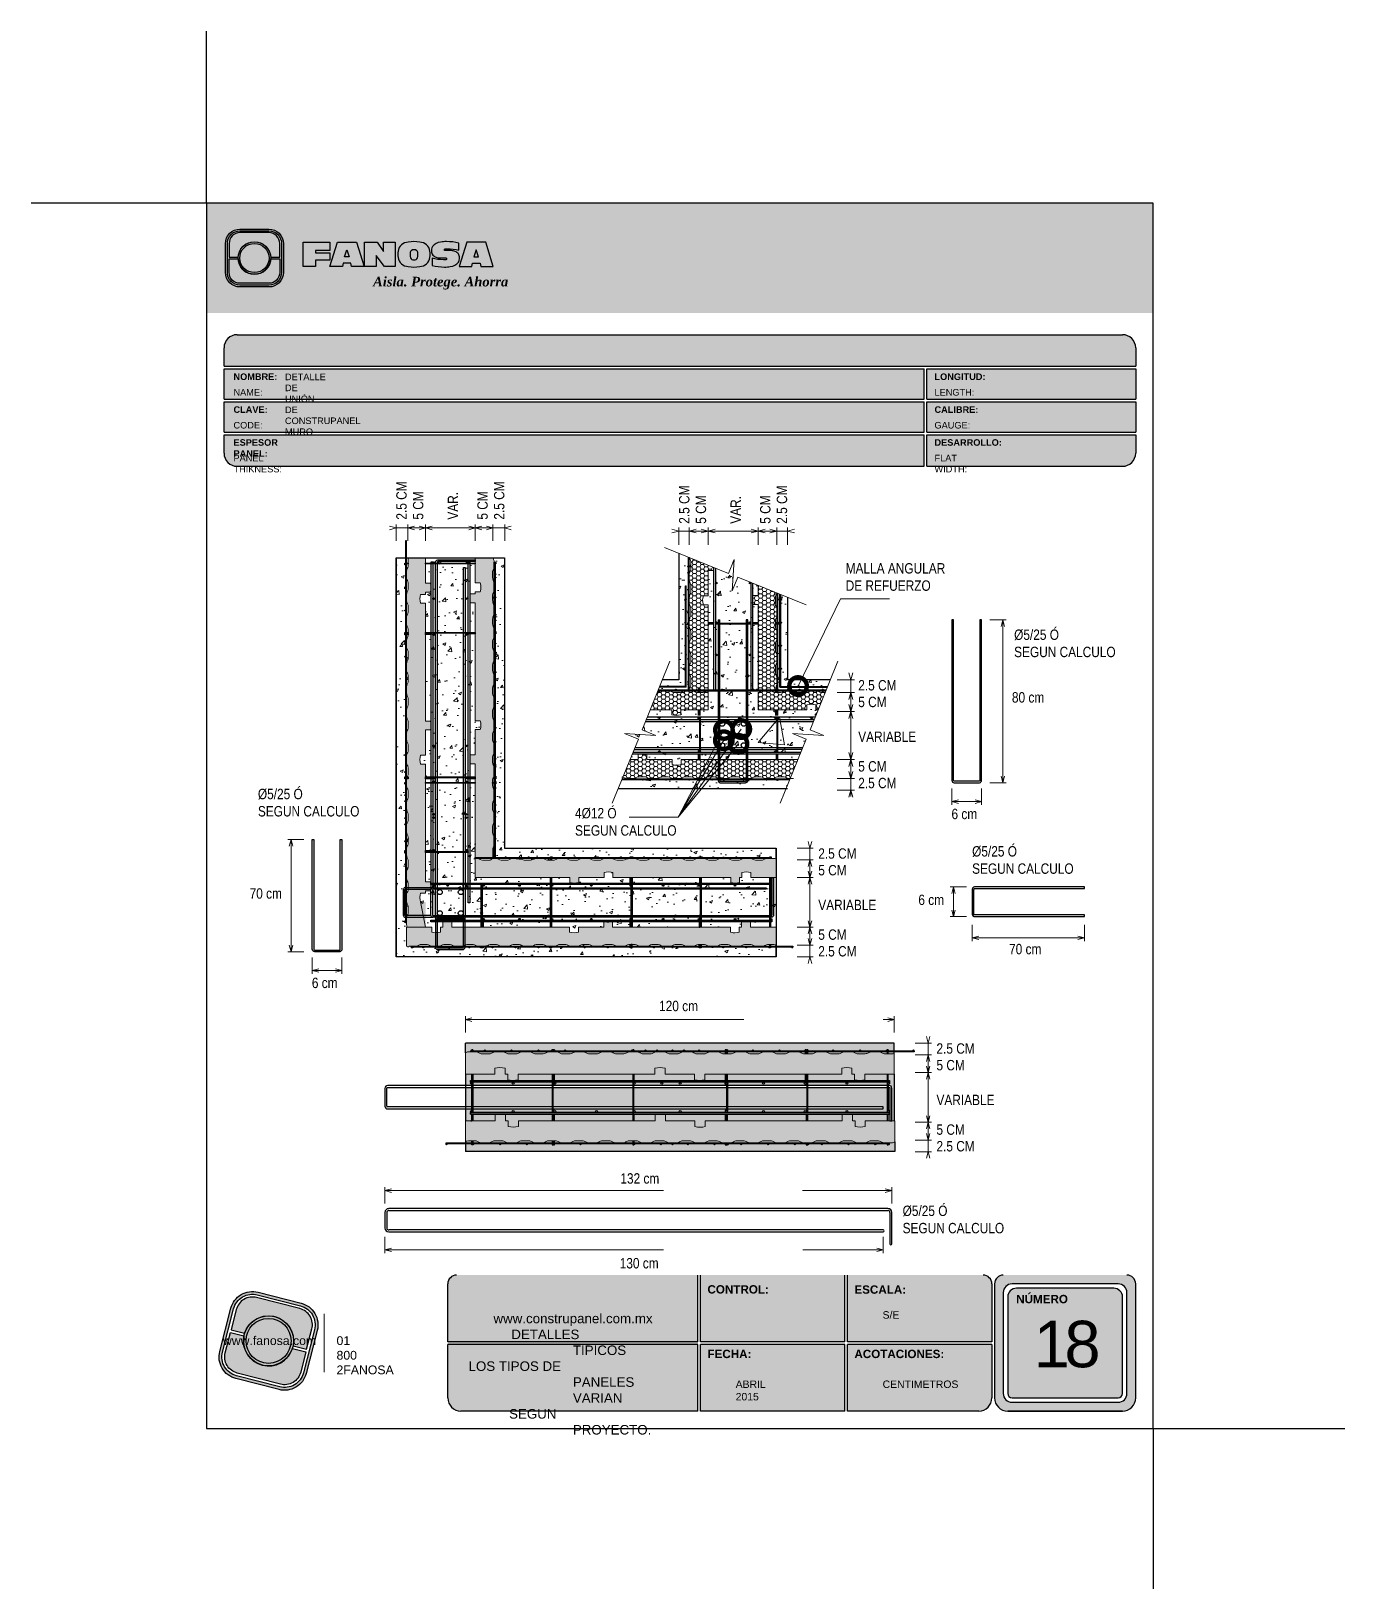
# Model space of a CAD drawing. Header units: millimetres. Extents: x 0 to 30, y 0 to 35.5.
import ezdxf

# ---------------------------------------------------------------- set-up
doc = ezdxf.new("R2010")
doc.units = ezdxf.units.MM
doc.linetypes.add('CONTINUA', pattern=[0])
doc.linetypes.add('DASHED2', pattern=[9.525, 6.35, -3.175])
for name, color, linetype, lineweight in [('CONSTRUPANEL', 170, 'Continuous', 20), ('hatch', 252, 'Continuous', 0), ('LAMINA ACCESORIOS', 1, 'Continuous', 30), ('TEXTO', 7, 'DASHED2', 0), ('TEXTO CUADRO DATOS', 251, 'Continuous', 0)]:
    doc.layers.add(name, color=color, linetype=linetype, lineweight=lineweight)
doc.layers.add('White', color=7, linetype='Continuous')
doc.styles.add('Erika', font='techl___.ttf', dxfattribs={"height": 0.25})
doc.styles.get("Standard").update_dxf_attribs({"font": 'arial.ttf'})
doc.dimstyles.new('Erika', dxfattribs={"dimtxt": 0.25, "dimasz": 0.8, "dimexe": 0.5, "dimexo": 0.5, "dimgap": 0, "dimtad": 0, "dimlfac": 0.1, "dimzin": 1, "dimdsep": 46, "dimtxsty": 'Erika', "dimblk": 'DOTSMALL', "dimcen": 2.5, "dimse1": 1, "dimse2": 1, "dimclrd": 252, "dimclre": 252, "dimclrt": 256, "dimadec": 0, "dimazin": 0, "dimtfac": 1, "dimtmove": 0, "dimatfit": 3, "dimldrblk": 'DOTSMALL', "dimfxl": 1, "dimlwd": 0, "dimlwe": 0, "dimarcsym": 0})
pattern_1 = [(50, (-570.93086, -2763.7108), (0.71726018, -0.06275213), [0.075, -0.825]), (355, (-570.93086, -2763.7108), (-0.13875133, 0.75219213), [0.06, -0.66]), (100.451444, (-570.8711, -2763.716), (0.57850885, 0.68943999), [0.0637402, -0.70114211]), (46.1842, (-570.9309, -2763.5108), (1.06724133, -0.16551928), [0.1125, -1.2375]), (96.635635, (-570.8419, -2763.5246), (0.93466195, 0.9741186), [0.09561034, -1.05171376]), (351.184164, (-570.9309, -2763.5108), (0.93466195, 0.9741186), [0.09, -0.99]), (21, (-570.83086, -2763.5608), (0.59690705, -0.40261889), [0.075, -0.825]), (326, (-570.83086, -2763.5608), (0.24331533, 0.72515005), [0.06, -0.66]), (71.451445, (-570.7811, -2763.59435), (0.84022238, 0.32253115), [0.06374019, -0.70114211]), (37.5, (-570.93086, -2763.7108), (0.012159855, 0.332893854), [0, -0.652, 0, -0.67, 0, -0.6625]), (7.5, (-570.93086, -2763.7108), (0.263069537, 0.39441171), [0, -0.382, 0, -0.637, 0, -0.2525]), (327.5, (-571.15386, -2763.7108), (0.533822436, -0.022554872), [0, -0.25, 0, -0.78, 0, -1.035]), (317.5, (-571.25386, -2763.7108), (0.58318617, 0.10010498), [0, -0.325, 0, -0.518, 0, -0.735])]
pattern_2 = [(0, (-3583.93314, -27145.896126), (0.08859375, 0.05114962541), [0.0590625, -0.118125]), (120, (-3583.93314, -27145.896126), (-0.08859375, 0.05114962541), [0.0590625, -0.118125]), (60, (-3583.93314, -27145.896126), (2e-17, 0.10229925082), [-0.118125, 0.0590625])]
pattern_3 = [(50, (-570.931, -2763.711), (7.172602, -0.627521), [0.75, -8.25]), (355, (-570.931, -2763.711), (-1.387513, 7.521921), [0.6, -6.6]), (100.45144, (-570.333, -2763.763), (5.785088, 6.8944), [0.637402, -7.011421]), (46.1842, (-570.931, -2761.711), (10.672413, -1.655193), [1.125, -12.375]), (96.63564, (-570.041, -2761.849), (9.34662, 9.741186), [0.956103, -10.517138]), (351.18416, (-570.931, -2761.711), (9.34662, 9.741186), [0.9, -9.9]), (21, (-569.931, -2762.211), (5.96907, -4.026189), [0.75, -8.25]), (326, (-569.931, -2762.211), (2.433153, 7.2515), [0.6, -6.6]), (71.45144, (-569.4334, -2762.546), (8.402224, 3.225312), [0.637402, -7.011421]), (37.5, (-570.9309, -2763.7108), (0.1215986, 3.3289385), [0, -6.52, 0, -6.7, 0, -6.625]), (7.5, (-570.931, -2763.7108), (2.6306954, 3.944117), [0, -3.82, 0, -6.37, 0, -2.525]), (327.5, (-573.1609, -2763.7108), (5.3382244, -0.2255487), [0, -2.5, 0, -7.8, 0, -10.35]), (317.5, (-574.161, -2763.711), (5.831862, 1.00105), [0, -3.25, 0, -5.18, 0, -7.35])]
pattern_4 = [(0, (-238.64404, -1954.91538), (0.0625054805, 0.036087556), [0.0416703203, -0.0833406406]), (120, (-238.64404, -1954.91538), (-0.0625054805, 0.036087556), [0.0416703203, -0.0833406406]), (60, (-238.64404, -1954.91538), (1e-17, 0.072175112), [-0.0833406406, 0.0416703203])]

msp = doc.modelspace()

# ---------------------------------------------------------------- texts
at = {"layer": 'TEXTO', "linetype": 'ByBlock', "lineweight": 0, "char_height": 0.2362, "rotation": 90, "style": 'Erika'}
for s, insert, attachment_point in [('2.5 CM', (8.327, 24.377), 1), ('2.5 CM', (10.795, 24.377), 7), ('5 CM', (8.707, 24.377), 1), ('VAR.', (9.5, 24.377), 1), ('5 CM', (10.415, 24.377), 7), ('2.5 CM', (14.775, 24.283), 1), ('5 CM', (15.155, 24.283), 1), ('VAR.', (15.948, 24.283), 1), ('5 CM', (16.863, 24.283), 7), ('2.5 CM', (17.243, 24.283), 7)]:
    msp.add_mtext(s, dxfattribs=dict(at, insert=insert, attachment_point=attachment_point))
at = {"layer": 'TEXTO', "linetype": 'ByBlock', "lineweight": 0, "style": 'Erika'}
for s, insert, char_height, attachment_point in [('MALLA ANGULAR \\PDE REFUERZO', (18.575, 23.385), 0.23625, 1), ('%%C5/25 Ó \\PSEGUN CALCULO ', (22.416, 21.872), 0.23625, 1), ('2.5 CM', (18.861, 20.719), 0.2362, 1), ('5 CM', (18.861, 20.339), 0.2362, 1), ('VARIABLE', (18.861, 19.546), 0.2362, 1), ('5 CM', (18.861, 18.631), 0.2362, 7), ('2.5 CM', (18.861, 18.251), 0.2362, 7), ('%%C5/25 Ó \\PSEGUN CALCULO ', (5.171, 18.24), 0.23625, 1), ('4%%C12 Ó \\PSEGUN CALCULO ', (12.403, 17.803), 0.23625, 1), ('2.5 CM', (17.95, 16.883), 0.2362, 1), ('%%C5/25 Ó \\PSEGUN CALCULO ', (21.458, 16.933), 0.23625, 1), ('5 CM', (17.95, 16.503), 0.2362, 1), ('VARIABLE', (17.95, 15.71), 0.2362, 1), ('5 CM', (17.95, 14.795), 0.2362, 7), ('2.5 CM', (17.95, 14.415), 0.2362, 7), ('120 cm ', (14.32, 13.407), 0.2362, 1), ('2.5 CM', (20.645, 12.438), 0.2362, 1), ('5 CM', (20.645, 12.058), 0.2362, 1), ('VARIABLE', (20.645, 11.265), 0.2362, 1), ('5 CM', (20.645, 10.35), 0.2362, 7), ('2.5 CM', (20.645, 9.97), 0.2362, 7), ('132 cm ', (13.437, 9.475), 0.2362, 1), ('%%C5/25 Ó \\PSEGUN CALCULO ', (19.873, 8.737), 0.23625, 1), ('130 cm ', (13.422, 7.542), 0.2362, 1)]:
    msp.add_mtext(s, dxfattribs=dict(at, insert=insert, char_height=char_height, attachment_point=attachment_point))
at = {"layer": 'TEXTO', "linetype": 'ByBlock', "lineweight": 0, "char_height": 0.2362, "width": 0.90174, "style": 'Erika'}
for s, insert, attachment_point in [('80 cm ', (23.103, 20.443), 3), ('6 cm ', (20.988, 17.785), 1), ('70 cm ', (4.982, 15.972), 1), ('6 cm ', (20.232, 15.827), 1), ('70 cm ', (22.301, 14.704), 1), ('6 cm ', (6.401, 13.934), 1)]:
    msp.add_mtext(s, dxfattribs=dict(at, insert=insert, attachment_point=attachment_point))
at = {"layer": 'TEXTO CUADRO DATOS', "attachment_point": 1}
for s, insert, char_height, width in [('{\\fArial|b1|i0|c0|p34;NOMBRE:}', (4.614, 27.711), 0.15, 0.00323), ('{\\fArial|b0|i0|c0|p34;DETALLE DE UNIÓN DE CONSTRUPANEL MURO}', (5.788, 27.706), 0.15, 0.00323), ('{\\fArial|b1|i0|c0|p34;LONGITUD:}', (20.6, 27.711), 0.15, 0.00323), ('{\\fArial|b0|i0|c0|p34;NAME:}', (4.614, 27.355), 0.15, 0.00323), ('{\\fArial|b0|i0|c0|p34;LENGTH:}', (20.6, 27.355), 0.15, 0.00323), ('{\\fArial|b1|i0|c0|p34;CLAVE:}', (4.614, 26.961), 0.15, 0.00323), ('{\\fArial|b1|i0|c0|p34;CALIBRE:}', (20.6, 26.961), 0.15, 0.00323), ('{\\fArial|b0|i0|c0|p34;CODE:}', (4.614, 26.605), 0.15, 0.00323), ('{\\fArial|b0|i0|c0|p34;GAUGE:}', (20.6, 26.605), 0.15, 0.00323), ('{\\fArial|b1|i0|c0|p34;ESPESOR PANEL:}', (4.614, 26.211), 0.15, 0.00323), ('{\\fArial|b1|i0|c0|p34;DESARROLLO:}', (20.6, 26.211), 0.15, 0.00323), ('{\\fArial|b0|i0|c0|p34;PANEL THIKNESS:}', (4.614, 25.855), 0.15, 0.00323), ('{\\fArial|b0|i0|c0|p34;FLAT WIDTH:}', (20.6, 25.855), 0.15, 0.00323), ('{\\fArial|b1|i0|c0|p34;CONTROL:}', (15.423, 6.923), 0.19, 0.00323), ('{\\fArial|b1|i0|c0|p34;ESCALA:}', (18.774, 6.918), 0.19, 0.00323), ('{\\fArial|b1|i0|c0|p34;NÚMERO}', (22.464, 6.702), 0.19, 0.00323), ('\\pi-1.8111;www.construpanel.com.mx\\P\\pi-1.4048;DETALLES TIPICOS\\P\\pi-2.3799;LOS TIPOS DE PANELES VARIAN\\P\\pi-1.4548;SEGUN PROYECTO.', (12.354, 6.273), 0.21742, 0.0037), ('{\\fArial|b0|i0|c0|p34;S/E}', (19.417, 6.33), 0.17, 0.00323), ('\\pi-0.54493;{\\T0.75;18}', (23.408, 6.112), 1.06042, 0.00457), ('{\\fArial|b1|i0|c0|p34;FECHA:}', (15.423, 5.451), 0.19, 0.00323), ('{\\fArial|b1|i0|c0|p34;ACOTACIONES:}', (18.774, 5.451), 0.19, 0.00323), ('{\\fArial|b0|i0|c0|p34;ABRIL 2015}', (16.066, 4.75), 0.17, 0.00323), ('{\\fArial|b0|i0|c0|p34;CENTIMETROS}', (19.417, 4.75), 0.17, 0.00323)]:
    msp.add_mtext(s, dxfattribs=dict(at, insert=insert, char_height=char_height, width=width))

# ---------------------------------------------------------------- blocks, each defined once
blk = doc.blocks.new('LOGO GRIS')
at = {"true_color": 0xe3e3e3}
h = blk.add_hatch(color=254, dxfattribs=at)
edge = h.paths.add_edge_path()
edge.add_arc((2075.553, 279.298), 0.508, 255.6008, 345.6008, ccw=False)
edge.add_line((2075.427, 278.806), (2074.442, 279.058))
edge.add_arc((2074.569, 279.551), 0.508, 165.6008, 255.6008, ccw=False)
edge.add_line((2074.076, 279.677), (2074.329, 280.662))
edge.add_arc((2074.821, 280.535), 0.508, 75.6008, 165.6008, ccw=False)
edge.add_line((2074.948, 281.027), (2075.932, 280.775))
edge.add_arc((2075.806, 280.282), 0.508, -14.3992, 75.6008, ccw=False)
edge.add_line((2076.298, 280.156), (2076.045, 279.172))
edge = h.paths.add_edge_path(flags=16)
edge.add_arc((2075.553, 279.298), 0.445, 255.6008, 345.6008, ccw=False)
edge.add_line((2075.442, 278.867), (2074.458, 279.12))
edge.add_arc((2074.569, 279.551), 0.445, 165.6008, 255.6008, ccw=False)
edge.add_line((2074.138, 279.661), (2074.391, 280.646))
edge.add_arc((2074.821, 280.535), 0.445, 75.6008, 165.6008, ccw=False)
edge.add_line((2074.932, 280.966), (2075.916, 280.713))
edge.add_arc((2075.806, 280.282), 0.445, -14.3992, 75.6008, ccw=False)
edge.add_line((2076.236, 280.172), (2075.984, 279.187))
h = blk.add_hatch(color=254, dxfattribs=at)
edge = h.paths.add_edge_path()
edge.add_line((2076.056, 279.726), (2076.175, 280.188))
edge.add_arc((2075.806, 280.282), 0.381, 345.6008, 435.6008)
edge.add_line((2075.901, 280.652), (2074.916, 280.904))
edge.add_arc((2074.821, 280.535), 0.381, 75.6008, 165.6008)
edge.add_line((2074.452, 280.63), (2074.334, 280.168))
edge.add_line((2074.334, 280.168), (2074.642, 280.089))
edge.add_arc((2075.187, 279.917), 0.572, -11.2145, 162.416, ccw=False)
edge.add_line((2075.748, 279.805), (2076.056, 279.726))
h = blk.add_hatch(color=254, dxfattribs=at)
h.paths.add_polyline_path([(2074.615, 279.917, 1), (2075.759, 279.917, 1)])
h.paths.add_polyline_path([(2075.7, 279.917, -1), (2074.675, 279.917, -1)], flags=16)
h = blk.add_hatch(color=252)
h.set_gradient(color1=(132, 132, 132), rotation=70, tint=1, name='SPHERICAL')
h.paths.add_polyline_path([(2075.7, 279.917, 1), (2074.675, 279.917, 1)])
h = blk.add_hatch(color=254, dxfattribs=at)
edge = h.paths.add_edge_path()
edge.add_arc((2075.187, 279.917), 0.572, 168.7855, 342.416)
edge.add_line((2075.732, 279.744), (2076.041, 279.665))
edge.add_line((2076.041, 279.665), (2075.922, 279.203))
edge.add_arc((2075.553, 279.298), 0.381, 255.6008, 345.6008, ccw=False)
edge.add_line((2075.458, 278.929), (2074.474, 279.182))
edge.add_arc((2074.569, 279.551), 0.381, 165.6008, 255.6008, ccw=False)
edge.add_line((2074.199, 279.645), (2074.318, 280.107))
edge.add_line((2074.318, 280.107), (2074.626, 280.028))
at = {"color": 254, "true_color": 0xe3e3e3}
for points in [[(2076.045, 279.172, -0.414214), (2075.427, 278.806), (2074.442, 279.058, -0.414214), (2074.076, 279.677), (2074.329, 280.662, -0.414214), (2074.948, 281.027), (2075.932, 280.775, -0.414214), (2076.298, 280.156)], [(2075.984, 279.187, -0.414214), (2075.442, 278.867), (2074.458, 279.12, -0.414214), (2074.138, 279.661), (2074.391, 280.646, -0.414214), (2074.932, 280.966), (2075.916, 280.713, -0.414214), (2076.236, 280.172)], [(2076.056, 279.726), (2076.175, 280.188, 0.414214), (2075.901, 280.652), (2074.916, 280.904, 0.414214), (2074.452, 280.63), (2074.334, 280.168), (2074.642, 280.089, -0.945905), (2075.748, 279.805)], [(2074.626, 280.028, 0.945905), (2075.732, 279.744), (2076.041, 279.665), (2075.922, 279.203, -0.414214), (2075.458, 278.929), (2074.474, 279.182, -0.414214), (2074.199, 279.645), (2074.318, 280.107)]]:
    blk.add_lwpolyline(points, format="xyb", close=True, dxfattribs=at)
for radius in [0.572, 0.513]:
    blk.add_circle((2075.187, 279.917), radius, dxfattribs=at)
blk = doc.blocks.new('FANOSA')
at = {"color": 253, "true_color": 0xb3b3b3, "const_width": 0.02}
blk.add_lwpolyline([(365.318, 247.98), (365.318, 246.643)], dxfattribs=at)
at = {"color": 254}
blk.add_blockref('LOGO GRIS', (-1711.139, -32.554), dxfattribs=at)
at = {"layer": 'TEXTO CUADRO DATOS', "char_height": 0.2, "width": 0.00323, "attachment_point": 1}
for s, insert in [('{\\fArial|b0|i0|c0|p34;www.fanosa.com}', (363.008, 247.468)), ('{\\fArial|b0|i0|c0|p34;01 800 2FANOSA}', (365.599, 247.468))]:
    blk.add_mtext(s, dxfattribs=dict(at, insert=insert))
blk = doc.blocks.new('LOGO 1')
h = blk.add_hatch(color=7)
h.set_gradient(color1=(255, 255, 255), color2=(0, 0, 255), rotation=180, tint=1)
h.paths.add_polyline_path([(362.634, 273.301), (362.634, 270.801), (384.224, 270.801), (384.224, 273.301)])
at = {"true_color": 0xffffff}
h = blk.add_hatch(color=7, dxfattribs=at)
edge = h.paths.add_edge_path()
edge.add_arc((364.057, 271.721), 0.33, -90, 0, ccw=False)
edge.add_line((364.057, 271.391), (363.397, 271.391))
edge.add_arc((363.397, 271.721), 0.33, 180, 270, ccw=False)
edge.add_line((363.067, 271.721), (363.067, 272.381))
edge.add_arc((363.397, 272.381), 0.33, 90, 180, ccw=False)
edge.add_line((363.397, 272.711), (364.057, 272.711))
edge.add_arc((364.057, 272.381), 0.33, 0, 90, ccw=False)
edge.add_line((364.387, 272.381), (364.387, 271.721))
edge = h.paths.add_edge_path(flags=16)
edge.add_arc((364.057, 271.721), 0.289, 270, 360, ccw=False)
edge.add_line((364.057, 271.433), (363.397, 271.433))
edge.add_arc((363.397, 271.721), 0.289, 180, 270, ccw=False)
edge.add_line((363.109, 271.721), (363.109, 272.381))
edge.add_arc((363.397, 272.381), 0.289, 90, 180, ccw=False)
edge.add_line((363.397, 272.67), (364.057, 272.67))
edge.add_arc((364.057, 272.381), 0.289, 0, 90, ccw=False)
edge.add_line((364.346, 272.381), (364.346, 271.721))
for color, points in [(30, [(364.098, 272.072), (364.305, 272.072), (364.305, 272.381, 0.414214), (364.057, 272.629), (363.397, 272.629, 0.414214), (363.15, 272.381), (363.15, 272.072), (363.357, 272.072, -0.945905)]), (170, [(364.305, 271.721), (364.305, 272.031), (364.098, 272.031, -0.945905), (363.357, 272.031), (363.15, 272.031), (363.15, 271.721, 0.414214), (363.397, 271.474), (364.057, 271.474, 0.414214)])]:
    blk.add_hatch(color=color).paths.add_polyline_path(points)
h = blk.add_hatch(color=7, dxfattribs=at)
h.paths.add_polyline_path([(363.356, 272.051, 1), (364.099, 272.051, 1)])
h.paths.add_polyline_path([(364.06, 272.051, -1), (363.395, 272.051, -1)], flags=16)
blk.add_hatch(color=7, dxfattribs=at).paths.add_polyline_path([(364.842, 272.41), (365.45, 272.41), (365.45, 272.225), (365.12, 272.225), (365.12, 272.172), (365.45, 272.172), (365.45, 272.005), (365.12, 272.005), (365.12, 271.861), (364.842, 271.861)])
h = blk.add_hatch(color=7, dxfattribs=at)
h.paths.add_polyline_path([(365.621, 272.41), (365.449, 271.861), (365.733, 271.861), (365.748, 271.934), (365.927, 271.934), (365.941, 271.861), (366.226, 271.861), (366.054, 272.41)])
h.paths.add_polyline_path([(365.837, 272.237), (365.891, 272.081), (365.784, 272.081)], flags=16)
h = blk.add_hatch(color=7, dxfattribs=at)
h.paths.add_polyline_path([(366.936, 272.41), (366.671, 272.41), (366.671, 272.199), (366.522, 272.41), (366.24, 272.41), (366.24, 271.861), (366.505, 271.861), (366.505, 272.107), (366.695, 271.861), (366.936, 271.861)])
h.paths.add_polyline_path([(367.497, 272.414, 0.094039), (367.234, 272.414, 0.349778), (367.001, 272.207, 0.097373), (367.001, 272.064, 0.349778), (367.234, 271.857, 0.094039), (367.497, 271.857, 0.349778), (367.73, 272.064, 0.097373), (367.73, 272.207, 0.349778)])
h.paths.add_polyline_path([(367.3, 272.215, -0.379938), (367.431, 272.215, -0.158874), (367.45, 272.182, -0.126358), (367.446, 272.057, -0.214274), (367.413, 272.019, -0.222612), (367.318, 272.019, -0.214274), (367.285, 272.057, -0.126358), (367.281, 272.182, -0.158874)], flags=16)
h.paths.add_polyline_path([(368.078, 272.26), (368.128, 272.26, -0.058695), (368.39, 272.228), (368.39, 272.388, 0.06396), (368.105, 272.426, 0.046916), (367.973, 272.414, 0.222969), (367.786, 272.314, 0.165417), (367.767, 272.182, 0.195223), (367.816, 272.1, 0.077246), (367.888, 272.064, 0.080669), (367.961, 272.052), (368.09, 272.052, -1), (368.09, 272.011), (368.039, 272.011, -0.058695), (367.777, 272.044), (367.777, 271.883, 0.06396), (368.062, 271.845, 0.046916), (368.194, 271.857, 0.222969), (368.381, 271.957, 0.209114), (368.391, 272.123, 0.130102), (368.364, 272.161, 0.092678), (368.279, 272.208, 0.080669), (368.206, 272.22), (368.078, 272.22, -1)])
h.paths.add_polyline_path([(369.002, 272.41), (368.569, 272.41), (368.396, 271.861), (368.681, 271.861), (368.696, 271.934), (368.875, 271.934), (368.889, 271.861), (369.174, 271.861)])
h.paths.add_polyline_path([(368.785, 272.237), (368.839, 272.081), (368.732, 272.081)], flags=16)
h = blk.add_hatch(color=252)
h.set_gradient(color1=(132, 132, 132), rotation=70, tint=1, name='SPHERICAL')
h.paths.add_polyline_path([(364.06, 272.051, 1), (363.395, 272.051, 1)])
at = {"color": 7, "true_color": 0xffffff}
for points in [[(364.387, 271.721, -0.414214), (364.057, 271.391), (363.397, 271.391, -0.414214), (363.067, 271.721), (363.067, 272.381, -0.414214), (363.397, 272.711), (364.057, 272.711, -0.414214), (364.387, 272.381)], [(364.346, 271.721, -0.414214), (364.057, 271.433), (363.397, 271.433, -0.414214), (363.109, 271.721), (363.109, 272.381, -0.414214), (363.397, 272.67), (364.057, 272.67, -0.414214), (364.346, 272.381)], [(367.73, 272.207, 0.349778), (367.497, 272.414, 0.094039), (367.234, 272.414, 0.349778), (367.001, 272.207, 0.097373), (367.001, 272.064, 0.349778), (367.234, 271.857, 0.094039), (367.497, 271.857, 0.349778), (367.73, 272.064, 0.097373)], [(368.364, 272.161, 0.09281), (368.279, 272.208, 0.080669), (368.206, 272.22), (368.078, 272.22, -1), (368.078, 272.26), (368.128, 272.26, -0.058695), (368.39, 272.228), (368.39, 272.388, 0.06396), (368.105, 272.426, 0.046916), (367.973, 272.414, 0.222969), (367.786, 272.314, 0.165417), (367.767, 272.182, 0.195223), (367.816, 272.1, 0.077246), (367.888, 272.064, 0.080669), (367.961, 272.052), (368.09, 272.052, -1), (368.09, 272.011), (368.039, 272.011, -0.058695), (367.777, 272.044), (367.777, 271.883, 0.06396), (368.062, 271.845, 0.046916), (368.194, 271.857, 0.222969), (368.381, 271.957, 0.209114), (368.391, 272.123, 0.13418)], [(367.285, 272.057, 0.214274), (367.318, 272.019, 0.222612), (367.413, 272.019, 0.214274), (367.446, 272.057, 0.126358), (367.45, 272.182, 0.158874), (367.431, 272.215, 0.379938), (367.3, 272.215, 0.158874), (367.281, 272.182, 0.126358)]]:
    blk.add_lwpolyline(points, format="xyb", close=True, dxfattribs=at)
at = {"color": 30}
blk.add_lwpolyline([(364.305, 272.072), (364.305, 272.381, 0.414214), (364.057, 272.629), (363.397, 272.629, 0.414214), (363.15, 272.381), (363.15, 272.072), (363.357, 272.072, -0.945905), (364.098, 272.072)], format="xyb", close=True, dxfattribs=at)
at = {"color": 7, "true_color": 0xffffff}
for points in [[(364.842, 272.41), (365.45, 272.41), (365.45, 272.225), (365.12, 272.225), (365.12, 272.172), (365.45, 272.172), (365.45, 272.005), (365.12, 272.005), (365.12, 271.861), (364.842, 271.861)], [(365.733, 271.861), (365.449, 271.861), (365.621, 272.41), (366.054, 272.41), (366.226, 271.861), (365.941, 271.861), (365.927, 271.934), (365.748, 271.934)], [(366.505, 272.107), (366.505, 271.861), (366.24, 271.861), (366.24, 272.41), (366.522, 272.41), (366.671, 272.199), (366.671, 272.41), (366.936, 272.41), (366.936, 271.861), (366.695, 271.861)], [(368.875, 271.934), (368.889, 271.861), (369.174, 271.861), (369.002, 272.41), (368.569, 272.41), (368.396, 271.861), (368.681, 271.861), (368.696, 271.934)], [(365.784, 272.081), (365.837, 272.237), (365.891, 272.081)], [(368.839, 272.081), (368.785, 272.237), (368.732, 272.081)]]:
    blk.add_lwpolyline(points, close=True, dxfattribs=at)
at = {"color": 170}
blk.add_lwpolyline([(363.357, 272.031, 0.945905), (364.098, 272.031), (364.305, 272.031), (364.305, 271.721, -0.414214), (364.057, 271.474), (363.397, 271.474, -0.414214), (363.15, 271.721), (363.15, 272.031)], format="xyb", close=True, dxfattribs=at)
at = {"color": 7, "true_color": 0xffffff}
for radius in [0.371, 0.333]:
    blk.add_circle((363.727, 272.051), radius, dxfattribs=at)
at = {"color": 254, "insert": (366.432, 271.623), "char_height": 0.22, "width": 5.44848, "attachment_point": 1}
blk.add_mtext('{\\fBookman Old Style|b1|i1|c0|p18;\\C255;\\c16777215;Aisla. Protege. Ahorra}', dxfattribs=at)
blk = doc.blocks.new('_DotSmall')
at = {"color": 0, "linetype": 'ByBlock', "const_width": 0.5}
blk.add_lwpolyline([(-0.0625, 0, 1), (0.0625, 0, 1)], format="xyb", close=True, dxfattribs=at)

# ---------------------------------------------------------------- hatches: boundary and pattern name
at = {"true_color": 0xb3b3b3}
for points in [[(25.188, 27.873), (25.188, 28.293, 0.414214), (24.888, 28.593), (4.698, 28.593, 0.414214), (4.398, 28.293), (4.398, 27.873)], [(15.207, 4.053), (15.207, 5.633), (15.207, 7.153), (9.701, 7.153, 0.414214), (9.501, 6.953), (9.501, 5.633), (9.501, 4.353, 0.414214), (9.801, 4.053)]]:
    msp.add_hatch(color=253, dxfattribs=at).paths.add_polyline_path(points)
h = msp.add_hatch(color=253, dxfattribs=at)
h.paths.add_polyline_path([(4.398, 27.813), (4.398, 27.123), (20.368, 27.123), (20.368, 27.813)])
h.paths.add_polyline_path([(20.368, 26.373), (20.368, 27.063), (4.398, 27.063), (4.398, 26.373)])
h.paths.add_polyline_path([(20.368, 25.593), (20.368, 26.313), (4.398, 26.313), (4.398, 25.893, 0.414214), (4.698, 25.593)])
h.paths.add_polyline_path([(20.428, 26.313), (20.428, 25.593), (24.888, 25.593, 0.414214), (25.188, 25.893), (25.188, 26.313)])
h.paths.add_polyline_path([(20.428, 27.063), (20.428, 26.373), (25.188, 26.373), (25.188, 27.063)])
h.paths.add_polyline_path([(20.428, 27.813), (20.428, 27.123), (25.188, 27.123), (25.188, 27.813)])
h = msp.add_hatch(color=253, dxfattribs=at)
h.paths.add_polyline_path([(22.169, 7.153, 0.414214), (21.969, 6.953), (21.969, 4.353, 0.414214), (22.269, 4.053), (24.888, 4.053, 0.414214), (25.188, 4.353), (25.188, 6.953, 0.414214), (24.988, 7.153)])
h.paths.add_polyline_path([(24.988, 6.753), (24.988, 4.453, -0.414214), (24.788, 4.253), (22.369, 4.253, -0.414214), (22.169, 4.453), (22.169, 6.753, -0.414214), (22.369, 6.953), (24.788, 6.953, -0.414214)], flags=16)
h.paths.add_polyline_path([(24.888, 6.653), (24.888, 4.453, -0.414214), (24.788, 4.353), (22.369, 4.353, -0.414214), (22.269, 4.453), (22.269, 6.653, -0.414214), (22.469, 6.853), (24.688, 6.853, -0.414214)], flags=0)
h.paths.add_polyline_path([(22.873, 6.559), (24.176, 6.559), (24.176, 4.303), (22.873, 4.303)], flags=8)
h.paths.add_polyline_path([(22.417, 8.338), (23.661, 8.338), (23.661, 8.047), (22.417, 8.047)], flags=9)
h = msp.add_hatch(color=253, dxfattribs=at)
h.paths.add_polyline_path([(18.558, 5.633), (18.558, 7.153), (15.267, 7.153), (15.267, 5.633)])
h.paths.add_polyline_path([(18.558, 5.573), (15.267, 5.573), (15.267, 4.053), (18.558, 4.053)])
h.paths.add_polyline_path([(18.618, 5.573), (18.618, 4.053), (21.609, 4.053, 0.414214), (21.909, 4.353), (21.909, 5.573)])
h.paths.add_polyline_path([(18.618, 7.153), (18.618, 5.633), (21.909, 5.633), (21.909, 6.953, 0.414214), (21.709, 7.153)])
at = {"layer": 'hatch', "linetype": 'Continuous'}
h = msp.add_hatch(dxfattribs=at)
h.set_pattern_fill('AR-CONC', color=256, scale=0.1)
h.set_pattern_definition(pattern_1)
h.paths.add_polyline_path([(19.683, 12.443), (9.903, 12.443), (9.903, 12.221, -0.153288), (9.971, 12.242), (10.14, 12.242, -0.169068), (10.21, 12.221, 0.158691), (10.277, 12.199), (10.446, 12.199, 0.146963), (10.518, 12.222, -0.151223), (10.584, 12.242), (10.752, 12.242, -0.169068), (10.822, 12.221, 0.158691), (10.889, 12.199), (11.059, 12.199, 0.146963), (11.13, 12.222, -0.151223), (11.196, 12.242), (11.365, 12.242, -0.169068), (11.435, 12.221, 0.158691), (11.503, 12.199), (11.657, 12.199, 0.167806), (11.743, 12.222, -0.149522), (11.809, 12.242), (11.978, 12.242, -0.169068), (12.048, 12.221, 0.158691), (12.115, 12.199), (12.27, 12.199, 0.171817), (12.356, 12.222, -0.151223), (12.422, 12.242), (12.577, 12.242, -0.188276), (12.66, 12.221, 0.156955), (12.728, 12.199), (12.897, 12.199, 0.146963), (12.968, 12.222, -0.151223), (13.034, 12.242), (13.189, 12.242, -0.192955), (13.273, 12.221, 0.158691), (13.34, 12.199), (13.496, 12.199, 0.171817), (13.581, 12.222, -0.151223), (13.647, 12.242), (13.802, 12.242, -0.192373), (13.885, 12.221, 0.158691), (13.953, 12.199), (14.122, 12.199, 0.146963), (14.193, 12.222, -0.151223), (14.259, 12.242), (14.429, 12.242, -0.169068), (14.498, 12.221, 0.158691), (14.566, 12.199), (14.734, 12.199, 0.143566), (14.806, 12.222, -0.149522), (14.872, 12.242), (15.027, 12.242, -0.192955), (15.111, 12.221, 0.158691), (15.178, 12.199), (15.348, 12.199, 0.146963), (15.419, 12.222, -0.151223), (15.485, 12.242), (15.654, 12.242, -0.163966), (15.723, 12.221, 0.156955), (15.791, 12.199), (15.946, 12.199, 0.171228), (16.031, 12.222, -0.151223), (16.097, 12.242), (16.266, 12.242, -0.169068), (16.336, 12.221, 0.158691), (16.404, 12.199), (16.573, 12.199, 0.146963), (16.644, 12.222, -0.151223), (16.71, 12.242), (16.879, 12.242, -0.169068), (16.949, 12.221, 0.158691), (17.016, 12.199), (17.185, 12.199, 0.146963), (17.257, 12.222, -0.151223), (17.323, 12.242), (17.478, 12.242, -0.192955), (17.562, 12.221, 0.158691), (17.629, 12.199), (17.798, 12.199, 0.143566), (17.869, 12.222, -0.149522), (17.936, 12.242), (18.096, 12.242, -0.148347), (18.174, 12.221, 0.140745), (18.25, 12.199), (18.411, 12.199, 0.146963), (18.482, 12.222, -0.151223), (18.548, 12.242), (18.717, 12.242, -0.163966), (18.786, 12.221, 0.156955), (18.855, 12.199), (19.023, 12.199, 0.112021), (19.095, 12.222, -0.133693), (19.169, 12.242), (19.33, 12.242, -0.169068), (19.4, 12.221, 0.158691), (19.467, 12.199), (19.636, 12.199, 0.080641), (19.683, 12.208)])
h.paths.add_polyline_path([(5.416, 5.447), (7.752, 5.447), (7.752, 5.859), (5.416, 5.859)], flags=9)
h.paths.add_polyline_path([(2.835, 5.447), (5.063, 5.447), (5.063, 5.859), (2.835, 5.859)], flags=9)
h.paths.add_polyline_path([(6.253, 29.554), (10.153, 29.554), (10.153, 30.043), (6.253, 30.043)], flags=9)
h.paths.add_polyline_path([(14.214, 13.054), (15.323, 13.054), (15.323, 13.541), (14.214, 13.541)], flags=9)
h.paths.add_polyline_path([(13.331, 9.122), (14.446, 9.122), (14.446, 9.608), (13.331, 9.608)], flags=9)
h.paths.add_polyline_path([(13.316, 7.19), (14.431, 7.19), (14.431, 7.676), (13.316, 7.676)], flags=9)
h.paths.add_polyline_path([(20.57, 9.859), (21.788, 9.859), (21.788, 10.345), (20.57, 10.345)], flags=9)
h.paths.add_polyline_path([(20.568, 10.239), (21.477, 10.239), (21.477, 10.725), (20.568, 10.725)], flags=9)
h.paths.add_polyline_path([(20.57, 12.085), (21.788, 12.085), (21.788, 12.572), (20.57, 12.572)], flags=9)
h.paths.add_polyline_path([(20.568, 11.706), (21.477, 11.706), (21.477, 12.192), (20.568, 12.192)], flags=9)
h.paths.add_polyline_path([(20.573, 10.913), (22.247, 10.913), (22.247, 11.399), (20.573, 11.399)], flags=9)
h.paths.add_polyline_path([(20.705, 20.089), (21.704, 20.089), (21.704, 20.575), (20.705, 20.575)], flags=9)
h.paths.add_polyline_path([(19.423, 17.433), (20.255, 17.433), (20.255, 17.919), (19.423, 17.919)], flags=9)
h.paths.add_polyline_path([(18.666, 15.475), (19.499, 15.475), (19.499, 15.961), (18.666, 15.961)], flags=9)
h.paths.add_polyline_path([(4.836, 13.581), (5.669, 13.581), (5.669, 14.067), (4.836, 14.067)], flags=9)
h.paths.add_polyline_path([(20.736, 14.351), (21.738, 14.351), (21.738, 14.837), (20.736, 14.837)], flags=9)
h.paths.add_polyline_path([(3.416, 15.619), (4.418, 15.619), (4.418, 16.105), (3.416, 16.105)], flags=9)
h.paths.add_polyline_path([(17.009, 22.639), (19.83, 22.639), (19.83, 23.519), (17.009, 23.519)], flags=9)
h.paths.add_polyline_path([(15.867, 24.208), (15.867, 25.426), (15.381, 25.426), (15.381, 24.208)], flags=9)
h.paths.add_polyline_path([(15.487, 24.206), (15.487, 25.115), (15.001, 25.115), (15.001, 24.206)], flags=9)
h.paths.add_polyline_path([(13.641, 24.208), (13.641, 25.426), (13.154, 25.426), (13.154, 24.208)], flags=9)
h.paths.add_polyline_path([(14.021, 24.206), (14.021, 25.115), (13.534, 25.115), (13.534, 24.206)], flags=9)
h.paths.add_polyline_path([(14.813, 24.211), (14.813, 25.078), (14.327, 25.078), (14.327, 24.211)], flags=9)
h.paths.add_polyline_path([(17.299, 18.14), (18.517, 18.14), (18.517, 18.626), (17.299, 18.626)], flags=9)
h.paths.add_polyline_path([(17.297, 18.52), (18.205, 18.52), (18.205, 19.006), (17.297, 19.006)], flags=9)
h.paths.add_polyline_path([(17.299, 20.366), (18.517, 20.366), (18.517, 20.853), (17.299, 20.853)], flags=9)
h.paths.add_polyline_path([(17.297, 19.986), (18.205, 19.986), (18.205, 20.473), (17.297, 20.473)], flags=9)
h.paths.add_polyline_path([(17.301, 19.194), (18.976, 19.194), (18.976, 19.68), (17.301, 19.68)], flags=9)
h.paths.add_polyline_path([(16.388, 14.304), (17.606, 14.304), (17.606, 14.79), (16.388, 14.79)], flags=9)
h.paths.add_polyline_path([(16.386, 14.684), (17.294, 14.684), (17.294, 15.17), (16.386, 15.17)], flags=9)
h.paths.add_polyline_path([(16.388, 16.53), (17.606, 16.53), (17.606, 17.016), (16.388, 17.016)], flags=9)
h.paths.add_polyline_path([(16.386, 16.15), (17.294, 16.15), (17.294, 16.637), (16.386, 16.637)], flags=9)
h.paths.add_polyline_path([(16.39, 15.357), (18.065, 15.357), (18.065, 15.844), (16.39, 15.844)], flags=9)
h.paths.add_polyline_path([(9.419, 24.302), (9.419, 25.52), (8.933, 25.52), (8.933, 24.302)], flags=9)
h.paths.add_polyline_path([(9.039, 24.3), (9.039, 25.209), (8.553, 25.209), (8.553, 24.3)], flags=9)
h.paths.add_polyline_path([(7.193, 24.302), (7.193, 25.52), (6.706, 25.52), (6.706, 24.302)], flags=9)
h.paths.add_polyline_path([(7.573, 24.3), (7.573, 25.209), (7.086, 25.209), (7.086, 24.3)], flags=9)
h.paths.add_polyline_path([(8.365, 24.305), (8.365, 25.172), (7.879, 25.172), (7.879, 24.305)], flags=9)
h.paths.add_polyline_path([(14.537, 4.487), (15.903, 4.487), (15.903, 4.837), (14.537, 4.837)], flags=9)
h.paths.add_polyline_path([(8.411, 4.838), (13.33, 4.838), (13.33, 6.384), (8.411, 6.384)], flags=9)
h.paths.add_polyline_path([(17.22, 6.621), (18.495, 6.621), (18.495, 7.012), (17.22, 7.012)], flags=9)
h.paths.add_polyline_path([(17.877, 6.065), (18.345, 6.065), (18.345, 6.415), (17.877, 6.415)], flags=9)
h.paths.add_polyline_path([(21.001, 4.468), (22.852, 4.468), (22.852, 6.654), (21.001, 6.654)], flags=9)
h.paths.add_polyline_path([(17.876, 4.485), (19.69, 4.485), (19.69, 4.835), (17.876, 4.835)], flags=9)
h.paths.add_polyline_path([(4.248, 27.436), (8.701, 27.436), (8.701, 27.745), (4.248, 27.745)], flags=9)
h.paths.add_polyline_path([(13.876, 6.626), (15.372, 6.626), (15.372, 7.018), (13.876, 7.018)], flags=9)
h.paths.add_polyline_path([(20.91, 6.358), (22.185, 6.358), (22.185, 6.75), (20.91, 6.75)], flags=9)
h.paths.add_polyline_path([(17.24, 5.154), (19.384, 5.154), (19.384, 5.546), (17.24, 5.546)], flags=9)
h.paths.add_polyline_path([(13.869, 5.154), (14.967, 5.154), (14.967, 5.546), (13.869, 5.546)], flags=9)
h.paths.add_polyline_path([(19.058, 25.623), (20.449, 25.623), (20.449, 25.932), (19.058, 25.932)], flags=9)
h.paths.add_polyline_path([(19.061, 25.977), (20.672, 25.977), (20.672, 26.286), (19.061, 26.286)], flags=9)
h.paths.add_polyline_path([(19.064, 26.37), (19.955, 26.37), (19.955, 26.679), (19.064, 26.679)], flags=9)
h.paths.add_polyline_path([(19.066, 26.727), (20.142, 26.727), (20.142, 27.036), (19.066, 27.036)], flags=9)
h.paths.add_polyline_path([(19.06, 27.12), (20.043, 27.12), (20.043, 27.429), (19.06, 27.429)], flags=9)
h.paths.add_polyline_path([(19.06, 27.477), (20.299, 27.477), (20.299, 27.786), (19.06, 27.786)], flags=9)
h.paths.add_polyline_path([(3.074, 25.62), (5, 25.62), (5, 25.929), (3.074, 25.929)], flags=9)
h.paths.add_polyline_path([(3.075, 25.977), (5.001, 25.977), (5.001, 26.286), (3.075, 26.286)], flags=9)
h.paths.add_polyline_path([(3.079, 26.37), (3.818, 26.37), (3.818, 26.679), (3.079, 26.679)], flags=9)
h.paths.add_polyline_path([(3.08, 26.727), (3.935, 26.727), (3.935, 27.036), (3.08, 27.036)], flags=9)
h.paths.add_polyline_path([(3.074, 27.123), (3.813, 27.123), (3.813, 27.432), (3.074, 27.432)], flags=9)
h.paths.add_polyline_path([(3.074, 27.477), (4.15, 27.477), (4.15, 27.786), (3.074, 27.786)], flags=9)
edge = h.paths.add_edge_path()
edge.add_arc((19.623, 10.292), 0.123, 271.2818, 304.7867)
edge.add_line((19.693, 10.191), (19.693, 9.968))
edge.add_line((19.693, 9.968), (9.903, 9.968))
edge.add_line((9.903, 9.968), (9.903, 10.204))
edge.add_arc((9.985, 9.83), 0.383, 91.7769, 102.3146, ccw=False)
edge.add_line((9.973, 10.213), (10.124, 10.213))
edge.add_arc((10.127, 10.091), 0.122, 55.0721, 91.1407, ccw=False)
edge.add_arc((10.266, 10.29), 0.122, 235.0721, 270)
edge.add_line((10.266, 10.169), (10.436, 10.169))
edge.add_arc((10.435, 10.283), 0.115, 270.2856, 305.3522)
edge.add_arc((10.573, 10.089), 0.123, 90, 125.3522, ccw=False)
edge.add_line((10.573, 10.213), (10.736, 10.213))
edge.add_arc((10.739, 10.091), 0.122, 55.0666, 91.1407, ccw=False)
edge.add_arc((10.879, 10.29), 0.122, 235.0777, 270)
edge.add_line((10.879, 10.169), (11.048, 10.169))
edge.add_arc((11.047, 10.283), 0.115, 270.2856, 305.3461)
edge.add_arc((11.185, 10.089), 0.123, 90, 125.358, ccw=False)
edge.add_line((11.185, 10.213), (11.35, 10.213))
edge.add_arc((11.352, 10.091), 0.122, 55.0643, 91.1407, ccw=False)
edge.add_arc((11.492, 10.29), 0.122, 235.08, 270)
edge.add_line((11.492, 10.169), (11.643, 10.169))
edge.add_arc((11.657, 10.287), 0.119, 263.2284, 305.3396)
edge.add_arc((11.797, 10.089), 0.123, 90, 125.3645, ccw=False)
edge.add_line((11.797, 10.213), (11.95, 10.213))
edge.add_arc((11.962, 10.088), 0.126, 55.0721, 95.8589, ccw=False)
edge.add_arc((12.104, 10.29), 0.122, 235.0721, 270)
edge.add_line((12.104, 10.169), (12.273, 10.169))
edge.add_arc((12.273, 10.283), 0.115, 270.2856, 305.3409)
edge.add_arc((12.411, 10.089), 0.123, 90, 125.3627, ccw=False)
edge.add_line((12.411, 10.213), (12.57, 10.213))
edge.add_arc((12.578, 10.092), 0.121, 54.6998, 93.4095, ccw=False)
edge.add_arc((12.716, 10.288), 0.119, 234.6998, 270)
edge.add_line((12.716, 10.169), (12.877, 10.169))
edge.add_arc((12.884, 10.284), 0.116, 266.3792, 305.3426)
edge.add_arc((13.023, 10.089), 0.123, 90, 125.3613, ccw=False)
edge.add_line((13.023, 10.213), (13.183, 10.213))
edge.add_arc((13.189, 10.09), 0.123, 55.0672, 92.8819, ccw=False)
edge.add_arc((13.329, 10.29), 0.122, 235.0772, 270)
edge.add_line((13.329, 10.169), (13.481, 10.169))
edge.add_arc((13.495, 10.287), 0.12, 262.9721, 305.3522)
edge.add_arc((13.636, 10.089), 0.123, 90, 125.3522, ccw=False)
edge.add_line((13.636, 10.213), (13.8, 10.213))
edge.add_arc((13.802, 10.091), 0.122, 55.0721, 91.1407, ccw=False)
edge.add_arc((13.942, 10.29), 0.122, 235.0721, 270)
edge.add_line((13.942, 10.169), (14.111, 10.169))
edge.add_arc((14.111, 10.283), 0.115, 270.2856, 305.3443)
edge.add_arc((14.248, 10.089), 0.123, 90, 125.3596, ccw=False)
edge.add_line((14.248, 10.213), (14.413, 10.213))
edge.add_arc((14.415, 10.091), 0.122, 55.0624, 91.1407, ccw=False)
edge.add_arc((14.555, 10.29), 0.122, 235.0819, 270)
edge.add_line((14.555, 10.169), (14.723, 10.169))
edge.add_arc((14.723, 10.283), 0.115, 270.2856, 305.3522)
edge.add_arc((14.861, 10.089), 0.123, 90, 125.3522, ccw=False)
edge.add_line((14.861, 10.213), (15.013, 10.213))
edge.add_arc((15.026, 10.088), 0.126, 55.0721, 95.8589, ccw=False)
edge.add_arc((15.167, 10.29), 0.122, 235.0721, 270)
edge.add_line((15.167, 10.169), (15.337, 10.169))
edge.add_arc((15.336, 10.283), 0.115, 270.2856, 305.3522)
edge.add_arc((15.474, 10.089), 0.123, 90, 125.3522, ccw=False)
edge.add_line((15.474, 10.213), (15.625, 10.213))
edge.add_arc((15.639, 10.09), 0.124, 54.693, 96.4869, ccw=False)
edge.add_arc((15.78, 10.288), 0.119, 234.7067, 270)
edge.add_line((15.78, 10.169), (15.94, 10.169))
edge.add_arc((15.948, 10.284), 0.116, 266.3792, 305.349)
edge.add_arc((16.086, 10.089), 0.123, 90, 125.3552, ccw=False)
edge.add_line((16.086, 10.213), (16.237, 10.213))
edge.add_arc((16.251, 10.087), 0.126, 55.0643, 96.1145, ccw=False)
edge.add_arc((16.393, 10.29), 0.122, 235.0802, 270)
edge.add_line((16.393, 10.169), (16.562, 10.169))
edge.add_arc((16.561, 10.283), 0.115, 270.2856, 305.3479)
edge.add_arc((16.699, 10.089), 0.123, 90, 125.3562, ccw=False)
edge.add_line((16.699, 10.213), (16.863, 10.213))
edge.add_arc((16.865, 10.091), 0.122, 55.0646, 91.1407, ccw=False)
edge.add_arc((17.005, 10.29), 0.122, 235.0797, 270)
edge.add_line((17.005, 10.169), (17.174, 10.169))
edge.add_arc((17.174, 10.283), 0.115, 270.2856, 305.3462)
edge.add_arc((17.312, 10.089), 0.123, 90, 125.3578, ccw=False)
edge.add_line((17.312, 10.213), (17.476, 10.213))
edge.add_arc((17.479, 10.091), 0.122, 55.0721, 91.1407, ccw=False)
edge.add_arc((17.618, 10.29), 0.122, 235.0721, 270)
edge.add_line((17.618, 10.169), (17.787, 10.169))
edge.add_arc((17.786, 10.283), 0.115, 270.2856, 305.3447)
edge.add_arc((17.924, 10.089), 0.123, 90, 125.3592, ccw=False)
edge.add_line((17.924, 10.213), (18.088, 10.213))
edge.add_arc((18.091, 10.091), 0.122, 55.0721, 91.1407, ccw=False)
edge.add_arc((18.23, 10.29), 0.122, 235.0721, 270)
edge.add_line((18.23, 10.169), (18.4, 10.169))
edge.add_arc((18.399, 10.283), 0.115, 270.2856, 305.3458)
edge.add_arc((18.537, 10.089), 0.123, 90, 125.3582, ccw=False)
edge.add_line((18.537, 10.213), (18.704, 10.213))
edge.add_arc((18.705, 10.093), 0.119, 54.6998, 90.3802, ccw=False)
edge.add_arc((18.843, 10.288), 0.119, 234.6998, 270)
edge.add_line((18.843, 10.169), (19.012, 10.169))
edge.add_arc((19.012, 10.283), 0.115, 270.2856, 305.3522)
edge.add_arc((19.149, 10.089), 0.123, 90, 125.3522, ccw=False)
edge.add_line((19.149, 10.213), (19.301, 10.213))
edge.add_arc((19.314, 10.087), 0.126, 55.0721, 96.1145, ccw=False)
edge.add_arc((19.456, 10.29), 0.122, 235.0721, 270)
edge.add_line((19.456, 10.169), (19.625, 10.169))
edge = h.paths.add_edge_path()
edge.add_line((9.903, 11.476), (19.563, 11.476))
edge.add_arc((19.563, 11.411), 0.0651, 0, 90, ccw=False)
edge.add_line((19.628, 11.411), (19.628, 10.673))
edge.add_line((19.628, 10.673), (19.683, 10.673))
edge.add_line((19.683, 10.673), (19.683, 11.738))
edge.add_line((19.683, 11.738), (19.014, 11.738))
edge.add_line((19.014, 11.738), (19.014, 11.608))
edge.add_arc((18.897, 12.017), 0.425, 254.0082, 285.9918, ccw=False)
edge.add_line((18.779, 11.608), (18.779, 11.738))
edge.add_line((18.779, 11.738), (18.718, 11.738))
edge.add_line((18.718, 11.738), (18.718, 11.869))
edge.add_arc((18.601, 11.48), 0.407, 73.257, 106.743)
edge.add_line((18.484, 11.869), (18.484, 11.738))
edge.add_line((18.484, 11.738), (15.362, 11.738))
edge.add_line((15.362, 11.738), (15.362, 11.608))
edge.add_arc((15.245, 12.017), 0.425, 254.0082, 285.9918, ccw=False)
edge.add_line((15.128, 11.608), (15.128, 11.738))
edge.add_line((15.128, 11.738), (14.458, 11.738))
edge.add_line((14.458, 11.738), (14.458, 11.869))
edge.add_arc((14.341, 11.48), 0.407, 73.257, 106.743)
edge.add_line((14.224, 11.869), (14.224, 11.738))
edge.add_line((14.224, 11.738), (11.103, 11.738))
edge.add_line((11.103, 11.738), (11.103, 11.608))
edge.add_arc((10.986, 12.017), 0.425, 254.0082, 285.9918, ccw=False)
edge.add_line((10.868, 11.608), (10.868, 11.738))
edge.add_line((10.868, 11.738), (10.807, 11.738))
edge.add_line((10.807, 11.738), (10.807, 11.869))
edge.add_arc((10.69, 11.48), 0.407, 73.257, 106.743)
edge.add_line((10.573, 11.869), (10.573, 11.738))
edge.add_line((10.573, 11.738), (9.903, 11.738))
edge.add_line((9.903, 11.738), (9.903, 11.476))
edge = h.paths.add_edge_path()
edge.add_line((19.432, 10.942), (9.903, 10.942))
edge.add_line((9.903, 10.942), (9.903, 10.673))
edge.add_line((9.903, 10.673), (10.582, 10.673))
edge.add_line((10.582, 10.673), (10.582, 10.804))
edge.add_arc((10.699, 10.395), 0.425, 74.0082, 105.9918, ccw=False)
edge.add_line((10.817, 10.804), (10.817, 10.673))
edge.add_line((10.817, 10.673), (10.878, 10.673))
edge.add_line((10.878, 10.673), (10.878, 10.543))
edge.add_arc((10.995, 10.932), 0.407, 253.257, 286.743)
edge.add_line((11.112, 10.543), (11.112, 10.673))
edge.add_line((11.112, 10.673), (14.233, 10.673))
edge.add_line((14.233, 10.673), (14.233, 10.804))
edge.add_arc((14.351, 10.395), 0.425, 74.0082, 105.9918, ccw=False)
edge.add_line((14.468, 10.804), (14.468, 10.673))
edge.add_line((14.468, 10.673), (15.137, 10.673))
edge.add_line((15.137, 10.673), (15.137, 10.543))
edge.add_arc((15.255, 10.922), 0.397, 252.818, 287.182)
edge.add_line((15.372, 10.543), (15.372, 10.673))
edge.add_line((15.372, 10.673), (18.493, 10.673))
edge.add_line((18.493, 10.673), (18.493, 10.804))
edge.add_arc((18.61, 10.395), 0.425, 74.0082, 105.9918, ccw=False)
edge.add_line((18.728, 10.804), (18.728, 10.673))
edge.add_line((18.728, 10.673), (18.789, 10.673))
edge.add_line((18.789, 10.673), (18.789, 10.543))
edge.add_arc((18.906, 10.932), 0.407, 253.257, 286.743)
edge.add_line((19.023, 10.543), (19.023, 10.673))
edge.add_line((19.023, 10.673), (19.585, 10.673))
edge.add_line((19.585, 10.673), (19.585, 11.411))
edge.add_arc((19.563, 11.411), 0.0212, 0, 90)
edge.add_line((19.563, 11.432), (9.903, 11.432))
edge.add_line((9.903, 11.432), (9.903, 10.986))
edge.add_line((9.903, 10.986), (19.432, 10.986))
edge.add_line((19.432, 10.986), (19.432, 10.942))
h = msp.add_hatch(dxfattribs=at)
h.set_pattern_fill('AR-CONC', color=256)
h.set_pattern_definition(pattern_3)
h.paths.add_polyline_path([(9.161, 14.651, -0.190494), (9.089, 14.668, 0.155488), (9.028, 14.688), (8.889, 14.688, 0.155966), (8.824, 14.669, -0.148347), (8.764, 14.651), (8.626, 14.651, -0.760712), (8.56, 14.669), (8.56, 15.085), (8.994, 15.085), (8.881, 15.661, -0.147159), (8.881, 15.863), (8.994, 15.863), (8.994, 15.916), (9.106, 15.916, 0.140468), (9.106, 16.117), (8.994, 16.117), (8.994, 18.805), (8.881, 18.805, -0.147159), (8.881, 19.006), (8.994, 19.006), (8.994, 19.583), (9.106, 19.583, 0.140468), (9.106, 19.785), (8.994, 19.785), (8.994, 22.472), (8.881, 22.472, -0.147159), (8.881, 22.674), (8.994, 22.674), (8.994, 22.726), (9.106, 22.726, 0.140468), (9.106, 22.928), (8.994, 22.928), (8.994, 23.505), (8.589, 23.505), (8.322, 23.505), (8.322, 14.413), (16.988, 14.413), (16.988, 14.68, 0.052573), (16.939, 14.688), (16.809, 14.688, 0.170447), (16.735, 14.669, -0.148347), (16.675, 14.651), (16.529, 14.651, -0.159759), (16.473, 14.668, 0.155488), (16.411, 14.688), (16.266, 14.688, 0.142978), (16.208, 14.669, -0.149959), (16.148, 14.651), (16.002, 14.651, -0.159759), (15.946, 14.668, 0.155488), (15.884, 14.688), (15.738, 14.688, 0.138034), (15.68, 14.669, -0.148347), (15.62, 14.651), (15.475, 14.651, -0.161466), (15.418, 14.668, 0.155488), (15.356, 14.688), (15.211, 14.688, 0.138034), (15.153, 14.669, -0.148347), (15.093, 14.651), (14.947, 14.651, -0.159759), (14.891, 14.668, 0.155488), (14.829, 14.688), (14.683, 14.688, 0.138034), (14.625, 14.669, -0.148347), (14.565, 14.651), (14.42, 14.651, -0.159759), (14.363, 14.668, 0.155488), (14.302, 14.688), (14.156, 14.688, 0.138034), (14.098, 14.669, -0.148347), (14.038, 14.651), (13.9, 14.651, -0.177429), (13.836, 14.668, 0.155488), (13.774, 14.688), (13.629, 14.688, 0.142978), (13.57, 14.669, -0.149959), (13.511, 14.651), (13.365, 14.651, -0.159759), (13.308, 14.668, 0.155488), (13.247, 14.688), (13.101, 14.688, 0.199425), (13.052, 14.674, -0.166795), (12.983, 14.651), (12.845, 14.651, -0.17811), (12.781, 14.668, 0.155488), (12.719, 14.688), (12.574, 14.688, 0.138034), (12.516, 14.669, -0.148347), (12.456, 14.651), (12.318, 14.651, -0.177429), (12.253, 14.668, 0.155488), (12.192, 14.688), (12.054, 14.688, 0.155966), (11.988, 14.669, -0.148347), (11.928, 14.651), (11.79, 14.651, -0.176742), (11.726, 14.668, 0.155488), (11.665, 14.688), (11.519, 14.688, 0.138034), (11.461, 14.669, -0.148347), (11.401, 14.651), (11.255, 14.651, -0.159759), (11.198, 14.668, 0.155488), (11.137, 14.688), (10.992, 14.688, 0.142978), (10.933, 14.669, -0.149959), (10.874, 14.651), (10.736, 14.651, -0.177429), (10.671, 14.668, 0.155488), (10.61, 14.688), (10.464, 14.688, 0.138034), (10.406, 14.669, -0.148347), (10.346, 14.651), (10.201, 14.651, -0.163514), (10.143, 14.668, 0.156452), (10.082, 14.688), (9.937, 14.688, 0.172681), (9.879, 14.669, -0.165114), (9.826, 14.651), (9.673, 14.651, -0.159759), (9.616, 14.668, 0.155488), (9.555, 14.688), (9.409, 14.688, 0.138034), (9.351, 14.669, -0.148347), (9.291, 14.651)])
h = msp.add_hatch(dxfattribs=at)
h.set_pattern_fill('AR-CONC', color=256, scale=0.1)
h.set_pattern_definition(pattern_1)
edge = h.paths.add_edge_path()
edge.add_arc((8.491, 23.464), 0.107, 353.8675, 382.3927)
edge.add_line((8.589, 23.505), (8.322, 23.505))
edge.add_line((8.322, 23.505), (8.322, 14.413))
edge.add_line((8.322, 14.413), (16.988, 14.413))
edge.add_line((16.988, 14.413), (16.988, 14.68))
edge.add_arc((16.928, 14.454), 0.234, 75.2947, 87.3326)
edge.add_line((16.939, 14.688), (16.809, 14.688))
edge.add_arc((16.799, 14.573), 0.115, 85.0608, 123.7525)
edge.add_arc((16.675, 14.759), 0.108, 270, 303.7525, ccw=False)
edge.add_line((16.675, 14.651), (16.529, 14.651))
edge.add_arc((16.528, 14.746), 0.0953, 234.661, 270.9551, ccw=False)
edge.add_arc((16.411, 14.582), 0.106, 54.636, 90)
edge.add_line((16.411, 14.688), (16.266, 14.688))
edge.add_arc((16.269, 14.578), 0.11, 91.5665, 124.1139)
edge.add_arc((16.148, 14.756), 0.106, 270, 304.1139, ccw=False)
edge.add_line((16.148, 14.651), (16.002, 14.651))
edge.add_arc((16.001, 14.746), 0.0953, 234.6478, 270.9551, ccw=False)
edge.add_arc((15.884, 14.582), 0.106, 54.6478, 90)
edge.add_line((15.884, 14.688), (15.738, 14.688))
edge.add_arc((15.743, 14.575), 0.113, 92.316, 123.7583)
edge.add_arc((15.62, 14.759), 0.108, 270, 303.7465, ccw=False)
edge.add_line((15.62, 14.651), (15.475, 14.651))
edge.add_arc((15.473, 14.746), 0.0953, 234.6478, 271.3363, ccw=False)
edge.add_arc((15.356, 14.582), 0.106, 54.6478, 90)
edge.add_line((15.356, 14.688), (15.211, 14.688))
edge.add_arc((15.216, 14.575), 0.113, 92.316, 123.7525)
edge.add_arc((15.093, 14.759), 0.108, 270, 303.7525, ccw=False)
edge.add_line((15.093, 14.651), (14.947, 14.651))
edge.add_arc((14.946, 14.746), 0.0953, 234.6478, 270.9551, ccw=False)
edge.add_arc((14.829, 14.582), 0.106, 54.6478, 90)
edge.add_line((14.829, 14.688), (14.683, 14.688))
edge.add_arc((14.688, 14.575), 0.113, 92.316, 123.7525)
edge.add_arc((14.565, 14.759), 0.108, 270, 303.7525, ccw=False)
edge.add_line((14.565, 14.651), (14.42, 14.651))
edge.add_arc((14.419, 14.746), 0.0953, 234.6478, 270.9551, ccw=False)
edge.add_arc((14.302, 14.582), 0.106, 54.6478, 90)
edge.add_line((14.302, 14.688), (14.156, 14.688))
edge.add_arc((14.161, 14.575), 0.113, 92.316, 123.7525)
edge.add_arc((14.038, 14.759), 0.108, 270, 303.7525, ccw=False)
edge.add_line((14.038, 14.651), (13.9, 14.651))
edge.add_arc((13.892, 14.747), 0.0971, 234.654, 274.8928, ccw=False)
edge.add_arc((13.774, 14.582), 0.106, 54.6421, 90)
edge.add_line((13.774, 14.688), (13.629, 14.688))
edge.add_arc((13.632, 14.578), 0.11, 91.5665, 124.1179)
edge.add_arc((13.511, 14.756), 0.106, 270, 304.1098, ccw=False)
edge.add_line((13.511, 14.651), (13.365, 14.651))
edge.add_arc((13.363, 14.746), 0.0953, 234.6478, 270.9551, ccw=False)
edge.add_arc((13.247, 14.582), 0.106, 54.6478, 90)
edge.add_line((13.247, 14.688), (13.101, 14.688))
edge.add_arc((13.093, 14.622), 0.0666, 82.765, 127.878)
edge.add_arc((12.983, 14.763), 0.112, 270, 307.878, ccw=False)
edge.add_line((12.983, 14.651), (12.845, 14.651))
edge.add_arc((12.837, 14.747), 0.0972, 234.6478, 275.0441, ccw=False)
edge.add_arc((12.719, 14.582), 0.106, 54.6478, 90)
edge.add_line((12.719, 14.688), (12.574, 14.688))
edge.add_arc((12.579, 14.575), 0.113, 92.316, 123.7525)
edge.add_arc((12.456, 14.759), 0.108, 270, 303.7525, ccw=False)
edge.add_line((12.456, 14.651), (12.318, 14.651))
edge.add_arc((12.31, 14.747), 0.0971, 234.6478, 274.8928, ccw=False)
edge.add_arc((12.192, 14.582), 0.106, 54.6478, 90)
edge.add_line((12.192, 14.688), (12.054, 14.688))
edge.add_arc((12.051, 14.575), 0.112, 88.2934, 123.7525)
edge.add_arc((11.928, 14.759), 0.108, 270, 303.7525, ccw=False)
edge.add_line((11.928, 14.651), (11.79, 14.651))
edge.add_arc((11.782, 14.747), 0.097, 234.6478, 274.7399, ccw=False)
edge.add_arc((11.665, 14.582), 0.106, 54.6478, 90)
edge.add_line((11.665, 14.688), (11.519, 14.688))
edge.add_arc((11.524, 14.575), 0.113, 92.316, 123.7525)
edge.add_arc((11.401, 14.759), 0.108, 270, 303.7525, ccw=False)
edge.add_line((11.401, 14.651), (11.255, 14.651))
edge.add_arc((11.253, 14.746), 0.0953, 234.6478, 270.9551, ccw=False)
edge.add_arc((11.137, 14.582), 0.106, 54.6478, 90)
edge.add_line((11.137, 14.688), (10.992, 14.688))
edge.add_arc((10.995, 14.578), 0.11, 91.5665, 124.1139)
edge.add_arc((10.874, 14.756), 0.106, 270, 304.1139, ccw=False)
edge.add_line((10.874, 14.651), (10.736, 14.651))
edge.add_arc((10.727, 14.747), 0.0971, 234.6478, 274.8928, ccw=False)
edge.add_arc((10.61, 14.582), 0.106, 54.6478, 90)
edge.add_line((10.61, 14.688), (10.464, 14.688))
edge.add_arc((10.468, 14.575), 0.113, 92.316, 123.7591)
edge.add_arc((10.346, 14.759), 0.108, 270, 303.7457, ccw=False)
edge.add_line((10.346, 14.651), (10.201, 14.651))
edge.add_arc((10.198, 14.745), 0.0942, 234.4267, 271.565, ccw=False)
edge.add_arc((10.082, 14.583), 0.105, 54.4123, 89.9869)
edge.add_line((10.082, 14.688), (9.937, 14.688))
edge.add_arc((9.934, 14.597), 0.091, 88.4397, 127.6288)
edge.add_arc((9.826, 14.737), 0.086, 270.1259, 307.6288, ccw=False)
edge.add_line((9.826, 14.651), (9.673, 14.651))
edge.add_arc((9.671, 14.746), 0.0953, 234.6478, 270.9551, ccw=False)
edge.add_arc((9.555, 14.582), 0.106, 54.6478, 90)
edge.add_line((9.555, 14.688), (9.409, 14.688))
edge.add_arc((9.413, 14.575), 0.113, 92.316, 123.7525)
edge.add_arc((9.291, 14.759), 0.108, 270, 303.7525, ccw=False)
edge.add_line((9.291, 14.651), (9.161, 14.651))
edge.add_arc((9.147, 14.75), 0.1, 234.6478, 277.789, ccw=False)
edge.add_arc((9.028, 14.582), 0.106, 54.6478, 90)
edge.add_line((9.028, 14.688), (8.889, 14.688))
edge.add_arc((8.886, 14.575), 0.112, 88.2934, 123.7638)
edge.add_arc((8.764, 14.759), 0.108, 270, 303.7408, ccw=False)
edge.add_line((8.764, 14.651), (8.626, 14.651))
edge.add_arc((8.595, 14.669), 0.0354, 180, 329.0427, ccw=False)
edge.add_line((8.56, 14.669), (8.56, 15.085))
edge.add_line((8.56, 15.085), (8.578, 15.085))
edge.add_arc((8.688, 15.15), 0.128, 180, 210.9573, ccw=False)
edge.add_line((8.56, 15.15), (8.56, 15.288))
edge.add_arc((8.655, 15.292), 0.0955, 143.9314, 182.316, ccw=False)
edge.add_arc((8.498, 15.407), 0.0986, 323.9314, 360)
edge.add_line((8.597, 15.407), (8.597, 15.552))
edge.add_arc((8.485, 15.551), 0.112, 0.9551, 34.3971)
edge.add_arc((8.66, 15.671), 0.1, 180, 214.3971, ccw=False)
edge.add_line((8.56, 15.671), (8.56, 15.816))
edge.add_arc((8.636, 15.825), 0.0771, 139.1205, 187.1372, ccw=False)
edge.add_arc((8.52, 15.926), 0.0761, 319.0999, 360.1174)
edge.add_line((8.597, 15.926), (8.596, 16.09))
edge.add_arc((8.485, 16.078), 0.112, 6.5475, 34.3971)
edge.add_arc((8.66, 16.198), 0.1, 180, 214.3971, ccw=False)
edge.add_line((8.56, 16.198), (8.56, 16.32))
edge.add_arc((8.646, 16.345), 0.0894, 139.1096, 196.3328, ccw=False)
edge.add_arc((8.521, 16.453), 0.076, 319.0872, 359.8741)
edge.add_line((8.597, 16.453), (8.597, 16.607))
edge.add_arc((8.45, 16.594), 0.147, 5.0441, 30.3081)
edge.add_arc((8.688, 16.733), 0.128, 180, 210.3081, ccw=False)
edge.add_line((8.56, 16.733), (8.56, 16.859))
edge.add_arc((8.659, 16.872), 0.0997, 143.9314, 187.6166, ccw=False)
edge.add_arc((8.498, 16.989), 0.0986, 323.9314, 360)
edge.add_line((8.597, 16.989), (8.597, 17.135))
edge.add_arc((8.452, 17.122), 0.146, 4.8928, 30.4651)
edge.add_arc((8.687, 17.26), 0.127, 180, 210.453, ccw=False)
edge.add_line((8.56, 17.26), (8.56, 17.387))
edge.add_arc((8.66, 17.399), 0.101, 144.3196, 186.9699, ccw=False)
edge.add_arc((8.496, 17.517), 0.101, 324.3196, 360)
edge.add_line((8.597, 17.517), (8.597, 17.65))
edge.add_arc((8.455, 17.651), 0.142, 359.4691, 390.4627)
edge.add_arc((8.687, 17.788), 0.127, 180, 210.4559, ccw=False)
edge.add_line((8.56, 17.788), (8.56, 17.926))
edge.add_arc((8.655, 17.93), 0.0955, 143.9314, 182.316, ccw=False)
edge.add_arc((8.498, 18.044), 0.0986, 323.9314, 360)
edge.add_line((8.597, 18.044), (8.597, 18.177))
edge.add_arc((8.483, 18.187), 0.114, 355.4003, 394.3971)
edge.add_arc((8.66, 18.308), 0.1, 180, 214.3971, ccw=False)
edge.add_line((8.56, 18.308), (8.56, 18.453))
edge.add_arc((8.68, 18.449), 0.12, 147.9566, 178.2934, ccw=False)
edge.add_arc((8.473, 18.579), 0.124, 327.9515, 360)
edge.add_line((8.597, 18.579), (8.597, 18.705))
edge.add_arc((8.483, 18.714), 0.114, 355.4003, 394.4002)
edge.add_arc((8.66, 18.835), 0.1, 180, 214.3935, ccw=False)
edge.add_line((8.56, 18.835), (8.56, 18.969))
edge.add_arc((8.659, 18.982), 0.0997, 143.9454, 187.6166, ccw=False)
edge.add_arc((8.498, 19.099), 0.0986, 323.9173, 360)
edge.add_line((8.597, 19.099), (8.597, 19.244))
edge.add_arc((8.406, 19.217), 0.193, 8.0369, 27.3189)
edge.add_arc((8.717, 19.378), 0.157, 180, 207.3109, ccw=False)
edge.add_line((8.56, 19.378), (8.56, 19.508))
edge.add_arc((8.655, 19.512), 0.0955, 143.9314, 182.316, ccw=False)
edge.add_arc((8.498, 19.626), 0.0986, 323.9314, 360)
edge.add_line((8.597, 19.626), (8.597, 19.772))
edge.add_arc((8.485, 19.77), 0.112, 0.9551, 34.4003)
edge.add_arc((8.66, 19.89), 0.1, 180, 214.3935, ccw=False)
edge.add_line((8.56, 19.89), (8.56, 20.036))
edge.add_arc((8.657, 20.038), 0.0973, 144.3196, 181.5665, ccw=False)
edge.add_arc((8.496, 20.154), 0.101, 324.3196, 360)
edge.add_line((8.597, 20.154), (8.597, 20.287))
edge.add_arc((8.455, 20.288), 0.142, 359.4691, 390.4595)
edge.add_arc((8.687, 20.425), 0.127, 180, 210.4595, ccw=False)
edge.add_line((8.56, 20.425), (8.56, 20.563))
edge.add_arc((8.68, 20.559), 0.12, 147.9573, 178.2934, ccw=False)
edge.add_arc((8.473, 20.689), 0.124, 327.9509, 360)
edge.add_line((8.597, 20.689), (8.597, 20.827))
edge.add_arc((8.486, 20.825), 0.111, 0.9073, 28.9092)
edge.add_line((8.583, 20.879), (8.571, 20.901))
edge.add_arc((8.653, 20.945), 0.0932, 180, 207.8634, ccw=False)
edge.add_line((8.56, 20.945), (8.56, 21.09))
edge.add_arc((8.68, 21.087), 0.12, 147.954, 178.2934, ccw=False)
edge.add_arc((8.473, 21.216), 0.124, 327.954, 360)
edge.add_line((8.597, 21.216), (8.597, 21.342))
edge.add_arc((8.481, 21.35), 0.116, 355.8028, 388.5514)
edge.add_line((8.583, 21.406), (8.571, 21.428))
edge.add_arc((8.652, 21.472), 0.0918, 180, 209.0303, ccw=False)
edge.add_line((8.56, 21.472), (8.56, 21.618))
edge.add_arc((8.678, 21.615), 0.119, 147.8028, 178.4501, ccw=False)
edge.add_arc((8.474, 21.743), 0.123, 327.7922, 360)
edge.add_line((8.597, 21.743), (8.597, 21.881))
edge.add_arc((8.391, 21.849), 0.209, 8.7872, 26.5651)
edge.add_line((8.577, 21.943), (8.564, 21.97))
edge.add_arc((8.738, 22.007), 0.178, 180, 192.231, ccw=False)
edge.add_line((8.56, 22.007), (8.56, 22.145))
edge.add_arc((8.618, 22.156), 0.0596, 149.0362, 190.8424, ccw=False)
edge.add_line((8.567, 22.187), (8.583, 22.214))
edge.add_arc((8.47, 22.271), 0.127, 333.3678, 360)
edge.add_line((8.597, 22.271), (8.597, 22.397))
edge.add_arc((8.475, 22.404), 0.122, 356.5301, 387.8241)
edge.add_line((8.583, 22.461), (8.564, 22.497))
edge.add_arc((8.735, 22.535), 0.175, 180, 192.3404, ccw=False)
edge.add_line((8.56, 22.535), (8.56, 22.673))
edge.add_arc((8.657, 22.676), 0.0973, 144.325, 181.5665, ccw=False)
edge.add_arc((8.496, 22.791), 0.101, 324.3144, 360)
edge.add_line((8.597, 22.791), (8.597, 22.936))
edge.add_arc((8.483, 22.934), 0.114, 1.2651, 28.5514)
edge.add_line((8.583, 22.988), (8.571, 23.01))
edge.add_arc((8.652, 23.054), 0.0918, 180, 209.0303, ccw=False)
edge.add_line((8.56, 23.054), (8.56, 23.2))
edge.add_arc((8.655, 23.204), 0.0955, 143.9314, 182.316, ccw=False)
edge.add_arc((8.498, 23.318), 0.0986, 323.9314, 360)
edge.add_line((8.597, 23.318), (8.597, 23.453))
edge = h.paths.add_edge_path()
edge.add_line((10.128, 22.936), (10.128, 23.505))
edge.add_line((10.128, 23.505), (8.994, 23.505))
edge.add_line((8.994, 23.505), (8.994, 22.928))
edge.add_line((8.994, 22.928), (9.106, 22.928))
edge.add_arc((8.754, 22.827), 0.366, -15.9918, 15.9918, ccw=False)
edge.add_line((9.106, 22.726), (8.994, 22.726))
edge.add_line((8.994, 22.726), (8.994, 22.674))
edge.add_line((8.994, 22.674), (8.881, 22.674))
edge.add_arc((9.217, 22.573), 0.35, 163.257, 196.743)
edge.add_line((8.881, 22.472), (8.994, 22.472))
edge.add_line((8.994, 22.472), (8.994, 19.785))
edge.add_line((8.994, 19.785), (9.106, 19.785))
edge.add_arc((8.754, 19.684), 0.366, -15.9918, 15.9918, ccw=False)
edge.add_line((9.106, 19.583), (8.994, 19.583))
edge.add_line((8.994, 19.583), (8.994, 19.006))
edge.add_line((8.994, 19.006), (8.881, 19.006))
edge.add_arc((9.217, 18.905), 0.35, 163.257, 196.743)
edge.add_line((8.881, 18.805), (8.994, 18.805))
edge.add_line((8.994, 18.805), (8.994, 16.117))
edge.add_line((8.994, 16.117), (9.106, 16.117))
edge.add_arc((8.754, 16.016), 0.366, -15.9918, 15.9918, ccw=False)
edge.add_line((9.106, 15.916), (8.994, 15.916))
edge.add_line((8.994, 15.916), (8.994, 15.863))
edge.add_line((8.994, 15.863), (8.881, 15.863))
edge.add_arc((9.217, 15.762), 0.35, 163.257, 196.743)
edge.add_line((8.881, 15.661), (8.994, 15.085))
edge.add_line((8.994, 15.085), (9.136, 15.085))
edge.add_line((9.136, 15.085), (9.136, 14.972))
edge.add_arc((9.237, 15.307), 0.35, 253.257, 286.743)
edge.add_line((9.338, 14.972), (9.338, 15.085))
edge.add_line((9.338, 15.085), (9.391, 15.085))
edge.add_line((9.391, 15.085), (9.391, 15.197))
edge.add_arc((9.492, 14.845), 0.366, 74.0082, 105.9918, ccw=False)
edge.add_line((9.593, 15.197), (9.593, 15.085))
edge.add_line((9.593, 15.085), (12.28, 15.085))
edge.add_line((12.28, 15.085), (12.28, 14.972))
edge.add_arc((12.381, 15.307), 0.35, 253.257, 286.743)
edge.add_line((12.482, 14.972), (12.482, 15.085))
edge.add_line((12.482, 15.085), (13.058, 15.085))
edge.add_line((13.058, 15.085), (13.058, 15.197))
edge.add_arc((13.159, 14.845), 0.366, 74.0082, 105.9918, ccw=False)
edge.add_line((13.26, 15.197), (13.26, 15.085))
edge.add_line((13.26, 15.085), (15.947, 15.085))
edge.add_line((15.947, 15.085), (15.947, 14.972))
edge.add_arc((16.048, 15.307), 0.35, 253.257, 286.743)
edge.add_line((16.149, 14.972), (16.149, 15.085))
edge.add_line((16.149, 15.085), (16.201, 15.085))
edge.add_line((16.201, 15.085), (16.201, 15.197))
edge.add_arc((16.302, 14.845), 0.366, 74.0082, 105.9918, ccw=False)
edge.add_line((16.403, 15.197), (16.403, 15.085))
edge.add_line((16.403, 15.085), (16.988, 15.085))
edge.add_line((16.988, 15.085), (16.988, 16.219))
edge.add_line((16.988, 16.219), (16.411, 16.219))
edge.add_line((16.411, 16.219), (16.411, 16.331))
edge.add_arc((16.31, 16.006), 0.34, 72.7561, 107.2439)
edge.add_line((16.21, 16.331), (16.21, 16.219))
edge.add_line((16.21, 16.219), (16.157, 16.219))
edge.add_line((16.157, 16.219), (16.157, 16.106))
edge.add_arc((16.056, 16.429), 0.339, 252.6797, 287.3203, ccw=False)
edge.add_line((15.955, 16.106), (15.955, 16.219))
edge.add_line((15.955, 16.219), (13.268, 16.219))
edge.add_line((13.268, 16.219), (13.268, 16.331))
edge.add_arc((13.167, 15.995), 0.35, 73.257, 106.743)
edge.add_line((13.066, 16.331), (13.066, 16.219))
edge.add_line((13.066, 16.219), (12.49, 16.219))
edge.add_line((12.49, 16.219), (12.49, 16.106))
edge.add_arc((12.389, 16.458), 0.366, 254.0082, 285.9918, ccw=False)
edge.add_line((12.288, 16.106), (12.288, 16.219))
edge.add_line((12.288, 16.219), (10.128, 16.219))
edge.add_line((10.128, 16.219), (10.128, 16.653))
edge.add_arc((10.149, 16.474), 0.179, 94.4867, 96.6981, ccw=False)
edge.add_line((10.135, 16.653), (10.128, 16.653))
edge.add_line((10.128, 16.653), (10.128, 18.813))
edge.add_line((10.128, 18.813), (10.015, 18.813))
edge.add_arc((10.352, 18.914), 0.352, 163.3334, 196.6666, ccw=False)
edge.add_line((10.015, 19.014), (10.128, 19.014))
edge.add_line((10.128, 19.014), (10.128, 19.591))
edge.add_line((10.128, 19.591), (10.24, 19.591))
edge.add_arc((9.904, 19.692), 0.35, 343.257, 376.743)
edge.add_line((10.24, 19.793), (10.128, 19.793))
edge.add_line((10.128, 19.793), (10.128, 22.48))
edge.add_line((10.128, 22.48), (10.015, 22.48))
edge.add_arc((10.365, 22.581), 0.364, 163.9161, 196.0839, ccw=False)
edge.add_line((10.015, 22.682), (10.128, 22.682))
edge.add_line((10.128, 22.682), (10.128, 22.734))
edge.add_line((10.128, 22.734), (10.24, 22.734))
edge.add_arc((9.904, 22.835), 0.35, 343.257, 376.743)
edge.add_line((10.24, 22.936), (10.128, 22.936))
edge = h.paths.add_edge_path()
edge.add_arc((10.63, 23.494), 0.0878, 173.2746, 218.928)
edge.add_line((10.562, 23.439), (10.562, 23.321))
edge.add_arc((10.416, 23.321), 0.146, 330.5394, 360, ccw=False)
edge.add_arc((10.677, 23.173), 0.154, 150.5394, 173.3921)
edge.add_line((10.524, 23.191), (10.524, 23.057))
edge.add_arc((10.676, 23.057), 0.152, 180, 204.9299)
edge.add_arc((10.299, 22.882), 0.264, 4.8787, 24.9299, ccw=False)
edge.add_line((10.562, 22.904), (10.562, 22.793))
edge.add_arc((10.418, 22.793), 0.144, 330.2724, 360, ccw=False)
edge.add_arc((10.673, 22.647), 0.15, 150.2724, 174.0472)
edge.add_line((10.524, 22.663), (10.524, 22.541))
edge.add_arc((10.733, 22.541), 0.209, 180, 201.2421)
edge.add_arc((10.152, 22.316), 0.414, 8.4614, 21.2379, ccw=False)
edge.add_line((10.562, 22.377), (10.562, 22.277))
edge.add_arc((10.367, 22.277), 0.195, -25.4487, 0, ccw=False)
edge.add_arc((10.719, 22.11), 0.195, 154.5513, 179.0746)
edge.add_line((10.524, 22.113), (10.524, 22.002))
edge.add_arc((10.676, 22.002), 0.152, 180, 204.9299)
edge.add_arc((10.256, 21.807), 0.311, 10.6739, 24.9299, ccw=False)
edge.add_line((10.562, 21.864), (10.562, 21.727))
edge.add_arc((10.457, 21.727), 0.105, -34.9279, 0, ccw=False)
edge.add_arc((10.63, 21.606), 0.106, 145.0721, 182.8819)
edge.add_line((10.524, 21.601), (10.524, 21.463))
edge.add_arc((10.626, 21.463), 0.102, 180, 210.5102)
edge.add_arc((10.387, 21.322), 0.175, 4.9411, 30.5102, ccw=False)
edge.add_line((10.562, 21.337), (10.562, 21.211))
edge.add_arc((10.416, 21.211), 0.146, 330.5484, 360, ccw=False)
edge.add_arc((10.671, 21.066), 0.147, 150.5304, 177.258)
edge.add_line((10.524, 21.073), (10.524, 20.936))
edge.add_arc((10.628, 20.936), 0.104, 180, 210.3225)
edge.add_arc((10.388, 20.796), 0.174, 2.0701, 30.3225, ccw=False)
edge.add_line((10.562, 20.802), (10.562, 20.683))
edge.add_arc((10.416, 20.683), 0.146, 330.5454, 360, ccw=False)
edge.add_arc((10.671, 20.539), 0.147, 150.5334, 177.4147)
edge.add_line((10.524, 20.546), (10.524, 20.408))
edge.add_arc((10.63, 20.408), 0.106, 180, 215.3522)
edge.add_arc((10.46, 20.287), 0.103, -6.7716, 35.3522, ccw=False)
edge.add_line((10.562, 20.275), (10.562, 20.144))
edge.add_arc((10.459, 20.144), 0.103, -35.3002, 0, ccw=False)
edge.add_arc((10.627, 20.025), 0.103, 144.6998, 180.3802)
edge.add_line((10.524, 20.024), (10.524, 19.88))
edge.add_arc((10.626, 19.88), 0.102, 180, 210.5202)
edge.add_arc((10.387, 19.739), 0.175, 4.9411, 30.5044, ccw=False)
edge.add_line((10.562, 19.755), (10.562, 19.628))
edge.add_arc((10.416, 19.628), 0.146, -29.4555, 0, ccw=False)
edge.add_arc((10.671, 19.484), 0.147, 150.5343, 177.258)
edge.add_line((10.524, 19.491), (10.524, 19.353))
edge.add_arc((10.63, 19.353), 0.106, 180, 215.3522)
edge.add_arc((10.46, 19.232), 0.103, -6.7716, 35.3522, ccw=False)
edge.add_line((10.562, 19.22), (10.562, 19.101))
edge.add_arc((10.417, 19.101), 0.145, 330.4065, 360, ccw=False)
edge.add_arc((10.675, 18.954), 0.152, 150.4065, 173.525)
edge.add_line((10.524, 18.971), (10.524, 18.838))
edge.add_arc((10.672, 18.838), 0.148, 180, 209.8035)
edge.add_arc((10.424, 18.695), 0.138, -1.4731, 29.7909, ccw=False)
edge.add_line((10.562, 18.692), (10.562, 18.573))
edge.add_arc((10.416, 18.573), 0.146, 330.5394, 360, ccw=False)
edge.add_arc((10.677, 18.426), 0.154, 150.5394, 173.3921)
edge.add_line((10.524, 18.443), (10.524, 18.31))
edge.add_arc((10.671, 18.31), 0.147, 180, 209.9344)
edge.add_arc((10.425, 18.168), 0.137, -1.6042, 29.9223, ccw=False)
edge.add_line((10.562, 18.165), (10.562, 18.046))
edge.add_arc((10.416, 18.046), 0.146, -29.4606, 0, ccw=False)
edge.add_arc((10.671, 17.902), 0.147, 150.5394, 177.4147)
edge.add_line((10.524, 17.908), (10.524, 17.77))
edge.add_arc((10.63, 17.77), 0.106, 180, 215.3605)
edge.add_arc((10.462, 17.651), 0.0999, -3.6208, 35.3435, ccw=False)
edge.add_line((10.562, 17.645), (10.562, 17.507))
edge.add_arc((10.459, 17.507), 0.103, -35.3002, 0, ccw=False)
edge.add_arc((10.627, 17.388), 0.103, 144.6998, 180.3802)
edge.add_line((10.524, 17.387), (10.524, 17.243))
edge.add_arc((10.626, 17.243), 0.102, 180, 210.5166)
edge.add_arc((10.391, 17.104), 0.171, 1.7554, 30.5064, ccw=False)
edge.add_line((10.562, 17.11), (10.562, 16.973))
edge.add_arc((10.461, 16.973), 0.101, -35.5779, 0.2836, ccw=False)
edge.add_arc((10.627, 16.854), 0.102, 144.4102, 183.6931)
edge.add_line((10.525, 16.848), (10.525, 16.71))
edge.add_arc((10.631, 16.709), 0.107, 179.3231, 211.3026)
edge.add_line((10.54, 16.653), (10.163, 16.653))
edge.add_arc((10.149, 16.474), 0.179, 59.4957, 85.5133, ccw=False)
edge.add_arc((10.292, 16.717), 0.102, 239.4793, 270)
edge.add_line((10.292, 16.615), (10.43, 16.615))
edge.add_arc((10.445, 16.687), 0.074, 258.4742, 313.5718)
edge.add_arc((10.538, 16.589), 0.0617, 93.7924, 133.5718, ccw=False)
edge.add_arc((10.596, 15.723), 0.93, 89.7131, 93.7924, ccw=False)
edge.add_arc((10.6, 16.554), 0.0988, 54.6478, 89.7016, ccw=False)
edge.add_arc((10.718, 16.721), 0.106, 234.6478, 270)
edge.add_line((10.718, 16.615), (10.856, 16.615))
edge.add_arc((10.851, 16.759), 0.144, 272.1632, 299.7276)
edge.add_arc((10.993, 16.509), 0.144, 90, 119.7276, ccw=False)
edge.add_line((10.993, 16.653), (11.194, 16.629))
edge.add_arc((11.246, 16.717), 0.102, 239.4898, 270)
edge.add_line((11.246, 16.615), (11.391, 16.615))
edge.add_arc((11.389, 16.72), 0.105, 271.1407, 304.9279)
edge.add_arc((11.51, 16.548), 0.105, 90, 124.9279, ccw=False)
edge.add_line((11.51, 16.653), (11.654, 16.653))
edge.add_arc((11.655, 16.554), 0.0988, 54.6528, 90.2856, ccw=False)
edge.add_arc((11.773, 16.721), 0.106, 234.6432, 270)
edge.add_line((11.773, 16.615), (11.911, 16.615))
edge.add_arc((11.916, 16.72), 0.106, 267.2748, 304.9279)
edge.add_arc((12.037, 16.548), 0.105, 90, 124.9279, ccw=False)
edge.add_line((12.037, 16.653), (12.175, 16.653))
edge.add_arc((12.181, 16.553), 0.1, 54.6478, 93.7786, ccw=False)
edge.add_arc((12.301, 16.721), 0.106, 234.6478, 270)
edge.add_line((12.301, 16.615), (12.439, 16.615))
edge.add_arc((12.444, 16.72), 0.106, 267.1181, 304.9355)
edge.add_arc((12.565, 16.548), 0.105, 90, 124.9202, ccw=False)
edge.add_line((12.565, 16.653), (12.695, 16.653))
edge.add_arc((12.707, 16.551), 0.103, 54.6478, 96.7716, ccw=False)
edge.add_arc((12.828, 16.721), 0.106, 234.6478, 270)
edge.add_line((12.828, 16.615), (12.966, 16.615))
edge.add_arc((12.971, 16.72), 0.106, 267.2748, 304.9279)
edge.add_arc((13.092, 16.548), 0.105, 90, 124.9279, ccw=False)
edge.add_line((13.092, 16.653), (13.222, 16.653))
edge.add_arc((13.217, 16.482), 0.171, 59.4984, 88.2446, ccw=False)
edge.add_arc((13.356, 16.717), 0.102, 239.4753, 270)
edge.add_line((13.356, 16.615), (13.501, 16.615))
edge.add_arc((13.5, 16.718), 0.103, 270.3802, 305.3002)
edge.add_arc((13.619, 16.55), 0.103, 90, 125.3002, ccw=False)
edge.add_line((13.619, 16.653), (13.757, 16.653))
edge.add_arc((13.742, 16.478), 0.176, 59.4937, 84.9065, ccw=False)
edge.add_arc((13.883, 16.717), 0.102, 239.4829, 270)
edge.add_line((13.883, 16.615), (14.029, 16.615))
edge.add_arc((14.027, 16.72), 0.105, 271.1407, 304.9279)
edge.add_arc((14.147, 16.548), 0.105, 90, 124.9279, ccw=False)
edge.add_line((14.147, 16.653), (14.285, 16.653))
edge.add_arc((14.291, 16.553), 0.1, 54.6478, 93.7786, ccw=False)
edge.add_arc((14.411, 16.721), 0.106, 234.6478, 270)
edge.add_line((14.411, 16.615), (14.556, 16.615))
edge.add_arc((14.554, 16.72), 0.105, 271.1407, 304.9279)
edge.add_arc((14.674, 16.548), 0.105, 90, 124.9279, ccw=False)
edge.add_line((14.674, 16.653), (14.812, 16.653))
edge.add_arc((14.819, 16.553), 0.1, 54.6478, 93.7786, ccw=False)
edge.add_arc((14.938, 16.721), 0.106, 234.6478, 270)
edge.add_line((14.938, 16.615), (15.076, 16.615))
edge.add_arc((15.081, 16.72), 0.106, 267.1181, 304.9279)
edge.add_arc((15.202, 16.548), 0.105, 90, 124.9279, ccw=False)
edge.add_line((15.202, 16.653), (15.337, 16.653))
edge.add_arc((15.338, 16.522), 0.13, 54.9367, 90.5374, ccw=False)
edge.add_arc((15.455, 16.688), 0.0725, 234.9282, 269.6111)
edge.add_line((15.454, 16.616), (15.603, 16.615))
edge.add_arc((15.608, 16.72), 0.106, 267.2748, 304.9318)
edge.add_arc((15.729, 16.548), 0.105, 90, 124.9238, ccw=False)
edge.add_line((15.729, 16.653), (15.875, 16.653))
edge.add_arc((15.846, 16.468), 0.186, 59.4964, 81.2026, ccw=False)
edge.add_arc((15.993, 16.717), 0.102, 239.4777, 270)
edge.add_line((15.993, 16.615), (16.131, 16.615))
edge.add_arc((16.137, 16.718), 0.104, 266.5905, 305.3002)
edge.add_arc((16.256, 16.55), 0.103, 90, 125.3002, ccw=False)
edge.add_line((16.256, 16.653), (16.402, 16.653))
edge.add_arc((16.373, 16.468), 0.186, 59.4934, 81.2026, ccw=False)
edge.add_arc((16.52, 16.717), 0.102, 239.4831, 270)
edge.add_line((16.52, 16.615), (16.658, 16.615))
edge.add_arc((16.663, 16.72), 0.106, 267.1181, 304.9279)
edge.add_arc((16.784, 16.548), 0.105, 90, 124.9279, ccw=False)
edge.add_line((16.784, 16.653), (16.927, 16.653))
edge.add_arc((16.928, 16.55), 0.103, 54.7381, 90.8067, ccw=False)
edge.add_line((16.988, 16.634), (16.988, 16.888))
edge.add_line((16.988, 16.888), (10.797, 16.888))
edge.add_line((10.797, 16.888), (10.797, 23.505))
edge.add_line((10.797, 23.505), (10.543, 23.505))
h = msp.add_hatch(dxfattribs=at)
h.set_pattern_fill('HONEY', color=256, scale=0.4725)
h.set_pattern_definition([(0, (-3584.65525, -27144.681574), (0.08859375, 0.05114962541), [0.0590625, -0.118125]), (120, (-3584.65525, -27144.681574), (-0.08859375, 0.05114962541), [0.0590625, -0.118125]), (60, (-3584.65525, -27144.681574), (2e-17, 0.10229925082), [-0.118125, 0.0590625])])
edge = h.paths.add_edge_path()
edge.add_arc((16.928, 16.55), 0.103, 54.7381, 90.8067)
edge.add_line((16.927, 16.653), (16.784, 16.653))
edge.add_arc((16.784, 16.548), 0.105, 90, 124.9279)
edge.add_arc((16.663, 16.72), 0.106, 267.1181, 304.9279, ccw=False)
edge.add_line((16.658, 16.615), (16.52, 16.615))
edge.add_arc((16.52, 16.717), 0.102, 239.4898, 270, ccw=False)
edge.add_arc((16.373, 16.468), 0.186, 59.4898, 81.2026)
edge.add_line((16.402, 16.653), (16.256, 16.653))
edge.add_arc((16.256, 16.55), 0.103, 90, 125.3002)
edge.add_arc((16.137, 16.718), 0.104, 266.5905, 305.3002, ccw=False)
edge.add_line((16.131, 16.615), (15.993, 16.615))
edge.add_arc((15.993, 16.717), 0.102, 239.4898, 270, ccw=False)
edge.add_arc((15.846, 16.468), 0.186, 59.4898, 81.2026)
edge.add_line((15.875, 16.653), (15.729, 16.653))
edge.add_arc((15.729, 16.548), 0.105, 90, 124.9279)
edge.add_arc((15.608, 16.72), 0.106, 267.2748, 304.9279, ccw=False)
edge.add_line((15.603, 16.615), (15.454, 16.616))
edge.add_arc((15.455, 16.688), 0.0725, 234.9336, 269.6111, ccw=False)
edge.add_arc((15.338, 16.522), 0.13, 54.9336, 82.398)
edge.add_line((15.355, 16.651), (15.355, 16.219))
edge.add_line((15.355, 16.219), (15.955, 16.219))
edge.add_line((15.955, 16.219), (15.955, 16.106))
edge.add_arc((16.056, 16.429), 0.339, 252.6797, 287.3203)
edge.add_line((16.157, 16.106), (16.157, 16.219))
edge.add_line((16.157, 16.219), (16.21, 16.219))
edge.add_line((16.21, 16.219), (16.21, 16.331))
edge.add_arc((16.31, 16.006), 0.34, 72.7561, 107.2439, ccw=False)
edge.add_line((16.411, 16.331), (16.411, 16.219))
edge.add_line((16.411, 16.219), (16.988, 16.219))
edge.add_line((16.988, 16.219), (16.988, 16.634))
edge = h.paths.add_edge_path()
edge.add_line((16.98, 15.085), (16.403, 15.085))
edge.add_line((16.403, 15.085), (16.403, 15.197))
edge.add_arc((16.302, 14.845), 0.366, 74.0082, 105.9918)
edge.add_line((16.201, 15.197), (16.201, 15.085))
edge.add_line((16.201, 15.085), (16.149, 15.085))
edge.add_line((16.149, 15.085), (16.149, 14.972))
edge.add_arc((16.048, 15.307), 0.35, 253.257, 286.743, ccw=False)
edge.add_line((15.947, 14.972), (15.947, 15.085))
edge.add_line((15.947, 15.085), (15.355, 15.085))
edge.add_line((15.355, 15.085), (15.355, 14.688))
edge.add_line((15.355, 14.688), (15.356, 14.688))
edge.add_arc((15.356, 14.582), 0.106, 54.6478, 90, ccw=False)
edge.add_arc((15.473, 14.746), 0.0953, 234.6478, 271.3363)
edge.add_line((15.475, 14.651), (15.62, 14.651))
edge.add_arc((15.62, 14.759), 0.108, 270, 303.7525)
edge.add_arc((15.743, 14.575), 0.113, 92.316, 123.7525, ccw=False)
edge.add_line((15.738, 14.688), (15.884, 14.688))
edge.add_arc((15.884, 14.582), 0.106, 54.6478, 90, ccw=False)
edge.add_arc((16.001, 14.746), 0.0953, 234.6478, 270.9551)
edge.add_line((16.002, 14.651), (16.148, 14.651))
edge.add_arc((16.148, 14.756), 0.106, 270, 304.1139)
edge.add_arc((16.269, 14.578), 0.11, 91.5665, 124.1139, ccw=False)
edge.add_line((16.266, 14.688), (16.411, 14.688))
edge.add_arc((16.411, 14.582), 0.106, 54.6478, 90, ccw=False)
edge.add_arc((16.528, 14.746), 0.0953, 234.6478, 270.9551)
edge.add_line((16.529, 14.651), (16.675, 14.651))
edge.add_arc((16.675, 14.759), 0.108, 270, 303.7525)
edge.add_arc((16.799, 14.573), 0.115, 85.0608, 123.7525, ccw=False)
edge.add_line((16.809, 14.688), (16.939, 14.688))
edge.add_arc((16.939, 14.574), 0.114, 69.2223, 90, ccw=False)
edge.add_line((16.98, 14.68), (16.98, 15.085))
edge = h.paths.add_edge_path()
edge.add_line((15.355, 15.085), (13.74, 15.085))
edge.add_line((13.74, 15.085), (13.74, 14.688))
edge.add_line((13.74, 14.688), (13.774, 14.688))
edge.add_arc((13.774, 14.582), 0.106, 54.6478, 90, ccw=False)
edge.add_arc((13.892, 14.747), 0.0971, 234.6478, 274.8928)
edge.add_line((13.9, 14.651), (14.038, 14.651))
edge.add_arc((14.038, 14.759), 0.108, 270, 303.7525)
edge.add_arc((14.161, 14.575), 0.113, 92.316, 123.7525, ccw=False)
edge.add_line((14.156, 14.688), (14.302, 14.688))
edge.add_arc((14.302, 14.582), 0.106, 54.6478, 90, ccw=False)
edge.add_arc((14.419, 14.746), 0.0953, 234.6478, 270.9551)
edge.add_line((14.42, 14.651), (14.565, 14.651))
edge.add_arc((14.565, 14.759), 0.108, 270, 303.7525)
edge.add_arc((14.688, 14.575), 0.113, 92.316, 123.7525, ccw=False)
edge.add_line((14.683, 14.688), (14.829, 14.688))
edge.add_arc((14.829, 14.582), 0.106, 54.6478, 90, ccw=False)
edge.add_arc((14.946, 14.746), 0.0953, 234.6478, 270.9551)
edge.add_line((14.947, 14.651), (15.093, 14.651))
edge.add_arc((15.093, 14.759), 0.108, 270, 303.7525)
edge.add_arc((15.216, 14.575), 0.113, 92.316, 123.7525, ccw=False)
edge.add_line((15.211, 14.688), (15.355, 14.688))
edge.add_line((15.355, 14.688), (15.355, 15.085))
edge = h.paths.add_edge_path()
edge.add_arc((15.338, 16.522), 0.13, 82.398, 90.5374)
edge.add_line((15.337, 16.653), (15.202, 16.653))
edge.add_arc((15.202, 16.548), 0.105, 90, 124.9279)
edge.add_arc((15.081, 16.72), 0.106, 267.1181, 304.9279, ccw=False)
edge.add_line((15.076, 16.615), (14.938, 16.615))
edge.add_arc((14.938, 16.721), 0.106, 234.6478, 270, ccw=False)
edge.add_arc((14.819, 16.553), 0.1, 54.6478, 93.7786)
edge.add_line((14.812, 16.653), (14.674, 16.653))
edge.add_arc((14.674, 16.548), 0.105, 90, 124.9279)
edge.add_arc((14.554, 16.72), 0.105, 271.1407, 304.9279, ccw=False)
edge.add_line((14.556, 16.615), (14.411, 16.615))
edge.add_arc((14.411, 16.721), 0.106, 234.6478, 270, ccw=False)
edge.add_arc((14.291, 16.553), 0.1, 54.6478, 93.7786)
edge.add_line((14.285, 16.653), (14.147, 16.653))
edge.add_arc((14.147, 16.548), 0.105, 90, 124.9279)
edge.add_arc((14.027, 16.72), 0.105, 271.1407, 304.9279, ccw=False)
edge.add_line((14.029, 16.615), (13.883, 16.615))
edge.add_arc((13.883, 16.717), 0.102, 239.4898, 270, ccw=False)
edge.add_arc((13.742, 16.478), 0.176, 59.4898, 84.9065)
edge.add_line((13.757, 16.653), (13.74, 16.653))
edge.add_line((13.74, 16.653), (13.74, 16.219))
edge.add_line((13.74, 16.219), (15.355, 16.219))
edge.add_line((15.355, 16.219), (15.355, 16.651))
edge = h.paths.add_edge_path()
edge.add_line((13.74, 16.653), (13.619, 16.653))
edge.add_arc((13.619, 16.55), 0.103, 90, 125.3002)
edge.add_arc((13.5, 16.718), 0.103, 270.3802, 305.3002, ccw=False)
edge.add_line((13.501, 16.615), (13.356, 16.615))
edge.add_arc((13.356, 16.717), 0.102, 239.4898, 270, ccw=False)
edge.add_arc((13.217, 16.482), 0.171, 59.4898, 88.2446)
edge.add_line((13.222, 16.653), (13.092, 16.653))
edge.add_arc((13.092, 16.548), 0.105, 90, 124.9279)
edge.add_arc((12.971, 16.72), 0.106, 267.2748, 304.9279, ccw=False)
edge.add_line((12.966, 16.615), (12.828, 16.615))
edge.add_arc((12.828, 16.721), 0.106, 234.6478, 270, ccw=False)
edge.add_arc((12.707, 16.551), 0.103, 54.6478, 96.7716)
edge.add_line((12.695, 16.653), (12.565, 16.653))
edge.add_arc((12.565, 16.548), 0.105, 90, 124.9279)
edge.add_arc((12.444, 16.72), 0.106, 267.1181, 304.9279, ccw=False)
edge.add_line((12.439, 16.615), (12.301, 16.615))
edge.add_arc((12.301, 16.721), 0.106, 234.6478, 270, ccw=False)
edge.add_arc((12.181, 16.553), 0.1, 54.6478, 93.7786)
edge.add_line((12.175, 16.653), (12.037, 16.653))
edge.add_arc((12.037, 16.548), 0.105, 90, 124.9279)
edge.add_arc((11.916, 16.72), 0.106, 267.2748, 304.9279, ccw=False)
edge.add_line((11.911, 16.615), (11.773, 16.615))
edge.add_arc((11.773, 16.721), 0.106, 234.6478, 270, ccw=False)
edge.add_arc((11.655, 16.554), 0.0988, 54.6478, 90.2856)
edge.add_line((11.654, 16.653), (11.51, 16.653))
edge.add_arc((11.51, 16.548), 0.105, 90, 124.9279)
edge.add_arc((11.389, 16.72), 0.105, 292.7845, 304.9279, ccw=False)
edge.add_line((11.43, 16.623), (11.43, 16.219))
edge.add_line((11.43, 16.219), (12.288, 16.219))
edge.add_line((12.288, 16.219), (12.288, 16.106))
edge.add_arc((12.389, 16.458), 0.366, 254.0082, 285.9918)
edge.add_line((12.49, 16.106), (12.49, 16.219))
edge.add_line((12.49, 16.219), (13.066, 16.219))
edge.add_line((13.066, 16.219), (13.066, 16.331))
edge.add_arc((13.167, 15.995), 0.35, 73.257, 106.743, ccw=False)
edge.add_line((13.268, 16.331), (13.268, 16.219))
edge.add_line((13.268, 16.219), (13.74, 16.219))
edge.add_line((13.74, 16.219), (13.74, 16.653))
edge = h.paths.add_edge_path()
edge.add_line((13.74, 15.085), (13.26, 15.085))
edge.add_line((13.26, 15.085), (13.26, 15.197))
edge.add_arc((13.159, 14.845), 0.366, 74.0082, 105.9918)
edge.add_line((13.058, 15.197), (13.058, 15.085))
edge.add_line((13.058, 15.085), (12.482, 15.085))
edge.add_line((12.482, 15.085), (12.482, 14.972))
edge.add_arc((12.381, 15.307), 0.35, 253.257, 286.743, ccw=False)
edge.add_line((12.28, 14.972), (12.28, 15.085))
edge.add_line((12.28, 15.085), (11.43, 15.085))
edge.add_line((11.43, 15.085), (11.43, 14.655))
edge.add_arc((11.401, 14.759), 0.108, 285.6336, 303.7525)
edge.add_arc((11.524, 14.575), 0.113, 92.316, 123.7525, ccw=False)
edge.add_line((11.519, 14.688), (11.665, 14.688))
edge.add_arc((11.665, 14.582), 0.106, 54.6478, 90, ccw=False)
edge.add_arc((11.782, 14.747), 0.097, 234.6478, 274.7399)
edge.add_line((11.79, 14.651), (11.928, 14.651))
edge.add_arc((11.928, 14.759), 0.108, 270, 303.7525)
edge.add_arc((12.051, 14.575), 0.112, 88.2934, 123.7525, ccw=False)
edge.add_line((12.054, 14.688), (12.192, 14.688))
edge.add_arc((12.192, 14.582), 0.106, 54.6478, 90, ccw=False)
edge.add_arc((12.31, 14.747), 0.0971, 234.6478, 274.8928)
edge.add_line((12.318, 14.651), (12.456, 14.651))
edge.add_arc((12.456, 14.759), 0.108, 270, 303.7525)
edge.add_arc((12.579, 14.575), 0.113, 92.316, 123.7525, ccw=False)
edge.add_line((12.574, 14.688), (12.719, 14.688))
edge.add_arc((12.719, 14.582), 0.106, 54.6478, 90, ccw=False)
edge.add_arc((12.837, 14.747), 0.0972, 234.6478, 275.0441)
edge.add_line((12.845, 14.651), (12.983, 14.651))
edge.add_arc((12.983, 14.763), 0.112, 270, 307.878)
edge.add_arc((13.093, 14.622), 0.0666, 82.765, 127.878, ccw=False)
edge.add_line((13.101, 14.688), (13.247, 14.688))
edge.add_arc((13.247, 14.582), 0.106, 54.6478, 90, ccw=False)
edge.add_arc((13.363, 14.746), 0.0953, 234.6478, 270.9551)
edge.add_line((13.365, 14.651), (13.511, 14.651))
edge.add_arc((13.511, 14.756), 0.106, 270, 304.1139)
edge.add_arc((13.632, 14.578), 0.11, 91.5665, 124.1139, ccw=False)
edge.add_line((13.629, 14.688), (13.74, 14.688))
edge.add_line((13.74, 14.688), (13.74, 15.085))
edge = h.paths.add_edge_path()
edge.add_line((11.43, 15.085), (9.593, 15.085))
edge.add_line((9.593, 15.085), (9.593, 15.197))
edge.add_arc((9.492, 14.845), 0.366, 74.0082, 105.9918)
edge.add_line((9.391, 15.197), (9.391, 15.085))
edge.add_line((9.391, 15.085), (9.338, 15.085))
edge.add_line((9.338, 15.085), (9.338, 14.972))
edge.add_arc((9.237, 15.307), 0.35, 253.257, 286.743, ccw=False)
edge.add_line((9.136, 14.972), (9.136, 15.085))
edge.add_line((9.136, 15.085), (8.56, 15.085))
edge.add_line((8.56, 15.085), (8.56, 14.669))
edge.add_arc((8.595, 14.669), 0.0354, 180, 329.0427)
edge.add_line((8.626, 14.651), (8.764, 14.651))
edge.add_arc((8.764, 14.759), 0.108, 270, 303.7525)
edge.add_arc((8.886, 14.575), 0.112, 88.2934, 123.7525, ccw=False)
edge.add_line((8.889, 14.688), (9.028, 14.688))
edge.add_arc((9.028, 14.582), 0.106, 54.6478, 90, ccw=False)
edge.add_arc((9.147, 14.75), 0.1, 234.6478, 277.789)
edge.add_line((9.161, 14.651), (9.291, 14.651))
edge.add_arc((9.291, 14.759), 0.108, 270, 303.7525)
edge.add_arc((9.413, 14.575), 0.113, 92.316, 123.7525, ccw=False)
edge.add_line((9.409, 14.688), (9.555, 14.688))
edge.add_arc((9.555, 14.582), 0.106, 54.6478, 90, ccw=False)
edge.add_arc((9.671, 14.746), 0.0953, 234.6478, 270.9551)
edge.add_line((9.673, 14.651), (9.826, 14.651))
edge.add_arc((9.826, 14.737), 0.086, 270.1259, 307.6288)
edge.add_arc((9.934, 14.597), 0.091, 88.4397, 127.6288, ccw=False)
edge.add_line((9.937, 14.688), (10.082, 14.688))
edge.add_arc((10.082, 14.583), 0.105, 54.4191, 89.9869, ccw=False)
edge.add_arc((10.198, 14.745), 0.0942, 234.4191, 271.565)
edge.add_line((10.201, 14.651), (10.346, 14.651))
edge.add_arc((10.346, 14.759), 0.108, 270, 303.7525)
edge.add_arc((10.468, 14.575), 0.113, 92.316, 123.7525, ccw=False)
edge.add_line((10.464, 14.688), (10.61, 14.688))
edge.add_arc((10.61, 14.582), 0.106, 54.6478, 90, ccw=False)
edge.add_arc((10.727, 14.747), 0.0971, 234.6478, 274.8928)
edge.add_line((10.736, 14.651), (10.874, 14.651))
edge.add_arc((10.874, 14.756), 0.106, 270, 304.1139)
edge.add_arc((10.995, 14.578), 0.11, 91.5665, 124.1139, ccw=False)
edge.add_line((10.992, 14.688), (11.137, 14.688))
edge.add_arc((11.137, 14.582), 0.106, 54.6478, 90, ccw=False)
edge.add_arc((11.253, 14.746), 0.0953, 234.6478, 270.9551)
edge.add_line((11.255, 14.651), (11.401, 14.651))
edge.add_arc((11.401, 14.759), 0.108, 270, 285.6336)
edge.add_line((11.43, 14.655), (11.43, 15.085))
edge = h.paths.add_edge_path()
edge.add_arc((11.389, 16.72), 0.105, 271.1407, 292.7845, ccw=False)
edge.add_line((11.391, 16.615), (11.246, 16.615))
edge.add_arc((11.246, 16.717), 0.102, 239.4898, 270, ccw=False)
edge.add_arc((11.099, 16.468), 0.186, 59.4898, 81.2026)
edge.add_line((11.127, 16.653), (10.993, 16.653))
edge.add_arc((10.993, 16.509), 0.144, 90, 119.7276)
edge.add_arc((10.851, 16.759), 0.144, 272.1632, 299.7276, ccw=False)
edge.add_line((10.856, 16.615), (10.718, 16.615))
edge.add_arc((10.718, 16.721), 0.106, 234.6478, 270, ccw=False)
edge.add_arc((10.6, 16.554), 0.0988, 54.6478, 89.7144)
edge.add_arc((10.596, 15.723), 0.93, 89.7144, 93.7924)
edge.add_arc((10.538, 16.589), 0.0617, 93.7924, 133.5718)
edge.add_arc((10.445, 16.687), 0.074, 258.4742, 313.5718, ccw=False)
edge.add_line((10.43, 16.615), (10.292, 16.615))
edge.add_arc((10.292, 16.717), 0.102, 239.4898, 270, ccw=False)
edge.add_arc((10.149, 16.474), 0.179, 59.4898, 85.5133)
edge.add_line((10.163, 16.653), (10.135, 16.653))
edge.add_arc((10.149, 16.474), 0.179, 94.4867, 96.6981)
edge.add_line((10.128, 16.653), (10.128, 16.219))
edge.add_line((10.128, 16.219), (11.43, 16.219))
edge.add_line((11.43, 16.219), (11.43, 16.623))
edge = h.paths.add_edge_path()
edge.add_line((8.994, 18.805), (8.881, 18.805))
edge.add_arc((9.217, 18.905), 0.35, 181.731, 196.743, ccw=False)
edge.add_line((8.866, 18.895), (8.56, 18.895))
edge.add_line((8.56, 18.895), (8.56, 18.835))
edge.add_arc((8.66, 18.835), 0.1, 180, 214.3971)
edge.add_arc((8.483, 18.714), 0.114, -4.5997, 34.3971, ccw=False)
edge.add_line((8.597, 18.705), (8.597, 18.579))
edge.add_arc((8.473, 18.579), 0.124, -32.046, 0, ccw=False)
edge.add_arc((8.68, 18.449), 0.12, 147.954, 178.2934)
edge.add_line((8.56, 18.453), (8.56, 18.308))
edge.add_arc((8.66, 18.308), 0.1, 180, 214.3971)
edge.add_arc((8.483, 18.187), 0.114, -4.5997, 34.3971, ccw=False)
edge.add_line((8.597, 18.177), (8.597, 18.044))
edge.add_arc((8.498, 18.044), 0.0986, -36.0686, 0, ccw=False)
edge.add_arc((8.655, 17.93), 0.0955, 143.9314, 182.316)
edge.add_line((8.56, 17.926), (8.56, 17.788))
edge.add_arc((8.687, 17.788), 0.127, 180, 210.4595)
edge.add_arc((8.455, 17.651), 0.142, 0.5309, 30.4595, ccw=False)
edge.add_line((8.597, 17.653), (8.597, 17.517))
edge.add_arc((8.496, 17.517), 0.101, 324.3196, 360, ccw=False)
edge.add_arc((8.66, 17.399), 0.101, 144.3196, 186.9699)
edge.add_line((8.56, 17.387), (8.56, 17.26))
edge.add_arc((8.687, 17.26), 0.127, 180, 210.4595)
edge.add_arc((8.452, 17.122), 0.146, 4.8928, 30.4595, ccw=False)
edge.add_line((8.597, 17.135), (8.597, 16.989))
edge.add_arc((8.498, 16.989), 0.0986, -36.0686, 0, ccw=False)
edge.add_arc((8.659, 16.872), 0.0997, 143.9314, 187.6166)
edge.add_line((8.56, 16.859), (8.56, 16.733))
edge.add_arc((8.688, 16.733), 0.128, 180, 210.3081)
edge.add_arc((8.45, 16.594), 0.147, 5.0441, 30.3081, ccw=False)
edge.add_line((8.597, 16.607), (8.597, 16.453))
edge.add_arc((8.521, 16.453), 0.076, 319.0993, 359.8741, ccw=False)
edge.add_arc((8.646, 16.345), 0.0894, 139.0993, 196.3328)
edge.add_line((8.56, 16.32), (8.56, 16.198))
edge.add_arc((8.66, 16.198), 0.1, 180, 214.3971)
edge.add_arc((8.485, 16.078), 0.112, 6.5475, 34.3971, ccw=False)
edge.add_line((8.596, 16.09), (8.597, 15.926))
edge.add_arc((8.52, 15.926), 0.0761, -40.8897, 0.1174, ccw=False)
edge.add_arc((8.636, 15.825), 0.0771, 139.1103, 187.1372)
edge.add_line((8.56, 15.816), (8.56, 15.671))
edge.add_arc((8.66, 15.671), 0.1, 180, 214.3971)
edge.add_arc((8.485, 15.551), 0.112, 0.9551, 34.3971, ccw=False)
edge.add_line((8.597, 15.552), (8.597, 15.407))
edge.add_arc((8.498, 15.407), 0.0986, 323.9314, 360, ccw=False)
edge.add_arc((8.655, 15.292), 0.0955, 143.9314, 182.316)
edge.add_line((8.56, 15.288), (8.56, 15.15))
edge.add_arc((8.688, 15.15), 0.128, 180, 210.9573)
edge.add_line((8.578, 15.085), (8.994, 15.085))
edge.add_line((8.994, 15.085), (8.994, 15.661))
edge.add_line((8.994, 15.661), (8.881, 15.661))
edge.add_arc((9.217, 15.762), 0.35, 163.257, 196.743, ccw=False)
edge.add_line((8.881, 15.863), (8.994, 15.863))
edge.add_line((8.994, 15.863), (8.994, 15.916))
edge.add_line((8.994, 15.916), (9.106, 15.916))
edge.add_arc((8.754, 16.016), 0.366, 344.0082, 375.9918)
edge.add_line((9.106, 16.117), (8.994, 16.117))
edge.add_line((8.994, 16.117), (8.994, 18.805))
edge = h.paths.add_edge_path()
edge.add_arc((10.416, 18.046), 0.146, 330.5394, 360)
edge.add_line((10.562, 18.046), (10.562, 18.165))
edge.add_arc((10.425, 18.168), 0.137, 358.3958, 389.9286)
edge.add_arc((10.671, 18.31), 0.147, 180, 209.9286, ccw=False)
edge.add_line((10.524, 18.31), (10.524, 18.443))
edge.add_arc((10.677, 18.426), 0.154, 150.5394, 173.3921, ccw=False)
edge.add_arc((10.416, 18.573), 0.146, 330.5394, 360)
edge.add_line((10.562, 18.573), (10.562, 18.692))
edge.add_arc((10.424, 18.695), 0.138, 358.5269, 389.7974)
edge.add_arc((10.672, 18.838), 0.148, 180, 209.7974, ccw=False)
edge.add_line((10.524, 18.838), (10.524, 18.895))
edge.add_line((10.524, 18.895), (10.001, 18.895))
edge.add_arc((10.352, 18.914), 0.352, 183.0435, 196.6666)
edge.add_line((10.015, 18.813), (10.128, 18.813))
edge.add_line((10.128, 18.813), (10.128, 16.653))
edge.add_line((10.128, 16.653), (10.135, 16.653))
edge.add_arc((10.149, 16.474), 0.179, 85.5133, 94.4867, ccw=False)
edge.add_line((10.163, 16.653), (10.54, 16.653))
edge.add_arc((10.631, 16.709), 0.107, 180.6769, 211.3026, ccw=False)
edge.add_line((10.525, 16.707), (10.525, 16.848))
edge.add_arc((10.627, 16.854), 0.102, 144.4161, 183.6931, ccw=False)
edge.add_arc((10.461, 16.973), 0.101, 324.4161, 360.2836)
edge.add_line((10.562, 16.973), (10.562, 17.11))
edge.add_arc((10.391, 17.104), 0.171, 1.7554, 30.5102)
edge.add_arc((10.626, 17.243), 0.102, 180, 210.5102, ccw=False)
edge.add_line((10.524, 17.243), (10.524, 17.387))
edge.add_arc((10.627, 17.388), 0.103, 144.6998, 180.3802, ccw=False)
edge.add_arc((10.459, 17.507), 0.103, 324.6998, 360)
edge.add_line((10.562, 17.507), (10.562, 17.645))
edge.add_arc((10.462, 17.651), 0.0999, 356.3792, 395.3522)
edge.add_arc((10.63, 17.77), 0.106, 180, 215.3522, ccw=False)
edge.add_line((10.524, 17.77), (10.524, 17.908))
edge.add_arc((10.671, 17.902), 0.147, 150.5394, 177.4147, ccw=False)
edge = h.paths.add_edge_path()
edge.add_arc((10.299, 22.882), 0.264, 4.8787, 24.9299)
edge.add_arc((10.676, 23.057), 0.152, 180, 204.9299, ccw=False)
edge.add_line((10.524, 23.057), (10.524, 23.191))
edge.add_arc((10.677, 23.173), 0.154, 150.5394, 173.3921, ccw=False)
edge.add_arc((10.416, 23.321), 0.146, 330.5394, 360)
edge.add_line((10.562, 23.321), (10.562, 23.439))
edge.add_arc((10.633, 23.495), 0.0908, 174.065, 218.1376, ccw=False)
edge.add_line((10.543, 23.505), (10.128, 23.505))
edge.add_line((10.128, 23.505), (10.128, 22.936))
edge.add_line((10.128, 22.936), (10.24, 22.936))
edge.add_arc((9.904, 22.835), 0.35, -16.743, 16.743, ccw=False)
edge.add_line((10.24, 22.734), (10.128, 22.734))
edge.add_line((10.128, 22.734), (10.128, 22.682))
edge.add_line((10.128, 22.682), (10.015, 22.682))
edge.add_arc((10.365, 22.581), 0.364, 163.9161, 196.0839)
edge.add_line((10.015, 22.48), (10.128, 22.48))
edge.add_line((10.128, 22.48), (10.128, 22.103))
edge.add_line((10.128, 22.103), (10.524, 22.103))
edge.add_line((10.524, 22.103), (10.524, 22.113))
edge.add_arc((10.719, 22.11), 0.195, 154.5513, 179.0746, ccw=False)
edge.add_arc((10.367, 22.277), 0.195, 334.5513, 360)
edge.add_line((10.562, 22.277), (10.562, 22.377))
edge.add_arc((10.152, 22.316), 0.414, 8.4614, 21.2393)
edge.add_arc((10.733, 22.541), 0.209, 180, 201.2393, ccw=False)
edge.add_line((10.524, 22.541), (10.524, 22.663))
edge.add_arc((10.673, 22.647), 0.15, 150.2724, 174.0472, ccw=False)
edge.add_arc((10.418, 22.793), 0.144, 330.2724, 360)
edge.add_line((10.562, 22.793), (10.562, 22.904))
edge = h.paths.add_edge_path()
edge.add_line((9.106, 22.928), (8.994, 22.928))
edge.add_line((8.994, 22.928), (8.994, 23.505))
edge.add_line((8.994, 23.505), (8.589, 23.505))
edge.add_arc((8.491, 23.464), 0.107, -6.1325, 22.3927, ccw=False)
edge.add_line((8.597, 23.453), (8.597, 23.318))
edge.add_arc((8.498, 23.318), 0.0986, -36.0686, 0, ccw=False)
edge.add_arc((8.655, 23.204), 0.0955, 143.9314, 182.316)
edge.add_line((8.56, 23.2), (8.56, 23.054))
edge.add_arc((8.652, 23.054), 0.0918, 180, 209.0303)
edge.add_line((8.571, 23.01), (8.583, 22.988))
edge.add_arc((8.483, 22.934), 0.114, 1.2651, 28.5514, ccw=False)
edge.add_line((8.597, 22.936), (8.597, 22.791))
edge.add_arc((8.496, 22.791), 0.101, -35.6804, 0, ccw=False)
edge.add_arc((8.657, 22.676), 0.0973, 144.3196, 181.5665)
edge.add_line((8.56, 22.673), (8.56, 22.535))
edge.add_arc((8.735, 22.535), 0.175, 180, 192.3404)
edge.add_line((8.564, 22.497), (8.583, 22.461))
edge.add_arc((8.475, 22.404), 0.122, -3.4699, 27.8241, ccw=False)
edge.add_line((8.597, 22.397), (8.597, 22.271))
edge.add_arc((8.47, 22.271), 0.127, -26.6322, 0, ccw=False)
edge.add_line((8.583, 22.214), (8.567, 22.187))
edge.add_arc((8.618, 22.156), 0.0596, 149.0362, 190.8424)
edge.add_line((8.56, 22.145), (8.56, 22.103))
edge.add_line((8.56, 22.103), (8.994, 22.103))
edge.add_line((8.994, 22.103), (8.994, 22.472))
edge.add_line((8.994, 22.472), (8.881, 22.472))
edge.add_arc((9.217, 22.573), 0.35, 163.257, 196.743, ccw=False)
edge.add_line((8.881, 22.674), (8.994, 22.674))
edge.add_line((8.994, 22.674), (8.994, 22.726))
edge.add_line((8.994, 22.726), (9.106, 22.726))
edge.add_arc((8.754, 22.827), 0.366, 344.0082, 375.9918)
edge = h.paths.add_edge_path()
edge.add_arc((10.388, 20.796), 0.174, 2.0701, 30.3225)
edge.add_arc((10.628, 20.936), 0.104, 180, 210.3225, ccw=False)
edge.add_line((10.524, 20.936), (10.524, 21.073))
edge.add_arc((10.671, 21.066), 0.147, 150.5394, 177.258, ccw=False)
edge.add_arc((10.416, 21.211), 0.146, 330.5394, 360)
edge.add_line((10.562, 21.211), (10.562, 21.337))
edge.add_arc((10.387, 21.322), 0.175, 4.9411, 30.5102)
edge.add_arc((10.626, 21.463), 0.102, 180, 210.5102, ccw=False)
edge.add_line((10.524, 21.463), (10.524, 21.601))
edge.add_arc((10.63, 21.606), 0.106, 145.0721, 182.8819, ccw=False)
edge.add_arc((10.457, 21.727), 0.105, 325.0721, 360)
edge.add_line((10.562, 21.727), (10.562, 21.864))
edge.add_arc((10.256, 21.807), 0.311, 10.6739, 24.9299)
edge.add_arc((10.676, 22.002), 0.152, 180, 204.9299, ccw=False)
edge.add_line((10.524, 22.002), (10.524, 22.103))
edge.add_line((10.524, 22.103), (10.128, 22.103))
edge.add_line((10.128, 22.103), (10.128, 19.793))
edge.add_line((10.128, 19.793), (10.24, 19.793))
edge.add_arc((9.904, 19.692), 0.35, -16.743, 16.743, ccw=False)
edge.add_line((10.24, 19.591), (10.128, 19.591))
edge.add_line((10.128, 19.591), (10.128, 19.014))
edge.add_line((10.128, 19.014), (10.015, 19.014))
edge.add_arc((10.352, 18.914), 0.352, 163.3334, 183.0435)
edge.add_line((10.001, 18.895), (10.524, 18.895))
edge.add_line((10.524, 18.895), (10.524, 18.971))
edge.add_arc((10.675, 18.954), 0.152, 150.4065, 173.525, ccw=False)
edge.add_arc((10.417, 19.101), 0.145, 330.4065, 360)
edge.add_line((10.562, 19.101), (10.562, 19.22))
edge.add_arc((10.46, 19.232), 0.103, 353.2284, 395.3522)
edge.add_arc((10.63, 19.353), 0.106, 180, 215.3522, ccw=False)
edge.add_line((10.524, 19.353), (10.524, 19.491))
edge.add_arc((10.671, 19.484), 0.147, 150.5394, 177.258, ccw=False)
edge.add_arc((10.416, 19.628), 0.146, 330.5394, 360)
edge.add_line((10.562, 19.628), (10.562, 19.755))
edge.add_arc((10.387, 19.739), 0.175, 4.9411, 30.5102)
edge.add_arc((10.626, 19.88), 0.102, 180, 210.5102, ccw=False)
edge.add_line((10.524, 19.88), (10.524, 20.024))
edge.add_arc((10.627, 20.025), 0.103, 144.6998, 180.3802, ccw=False)
edge.add_arc((10.459, 20.144), 0.103, 324.6998, 360)
edge.add_line((10.562, 20.144), (10.562, 20.275))
edge.add_arc((10.46, 20.287), 0.103, 353.2284, 395.3522)
edge.add_arc((10.63, 20.408), 0.106, 180, 215.3522, ccw=False)
edge.add_line((10.524, 20.408), (10.524, 20.546))
edge.add_arc((10.671, 20.539), 0.147, 150.5394, 177.4147, ccw=False)
edge.add_arc((10.416, 20.683), 0.146, 330.5394, 360)
edge.add_line((10.562, 20.683), (10.562, 20.802))
edge = h.paths.add_edge_path()
edge.add_line((8.994, 22.103), (8.56, 22.103))
edge.add_line((8.56, 22.103), (8.56, 22.007))
edge.add_arc((8.738, 22.007), 0.178, 180, 192.231)
edge.add_line((8.564, 21.97), (8.577, 21.943))
edge.add_arc((8.391, 21.849), 0.209, 8.7872, 26.5651, ccw=False)
edge.add_line((8.597, 21.881), (8.597, 21.743))
edge.add_arc((8.474, 21.743), 0.123, -32.2026, 0, ccw=False)
edge.add_arc((8.678, 21.615), 0.119, 147.7974, 178.4501)
edge.add_line((8.56, 21.618), (8.56, 21.472))
edge.add_arc((8.652, 21.472), 0.0918, 180, 209.0303)
edge.add_line((8.571, 21.428), (8.583, 21.406))
edge.add_arc((8.481, 21.35), 0.116, -4.1972, 28.5514, ccw=False)
edge.add_line((8.597, 21.342), (8.597, 21.216))
edge.add_arc((8.473, 21.216), 0.124, 327.954, 360, ccw=False)
edge.add_arc((8.68, 21.087), 0.12, 147.954, 178.2934)
edge.add_line((8.56, 21.09), (8.56, 20.945))
edge.add_arc((8.653, 20.945), 0.0932, 180, 209.955)
edge.add_line((8.572, 20.898), (8.583, 20.879))
edge.add_arc((8.486, 20.825), 0.111, 0.9073, 28.9092, ccw=False)
edge.add_line((8.597, 20.827), (8.597, 20.689))
edge.add_arc((8.473, 20.689), 0.124, -32.046, 0, ccw=False)
edge.add_arc((8.68, 20.559), 0.12, 147.954, 178.2934)
edge.add_line((8.56, 20.563), (8.56, 20.425))
edge.add_arc((8.687, 20.425), 0.127, 180, 210.4595)
edge.add_arc((8.455, 20.288), 0.142, 0.5309, 30.4595, ccw=False)
edge.add_line((8.597, 20.29), (8.597, 20.154))
edge.add_arc((8.496, 20.154), 0.101, 324.3196, 360, ccw=False)
edge.add_arc((8.657, 20.038), 0.0973, 144.3196, 181.5665)
edge.add_line((8.56, 20.036), (8.56, 19.89))
edge.add_arc((8.66, 19.89), 0.1, 180, 214.3971)
edge.add_arc((8.485, 19.77), 0.112, 0.9551, 34.3971, ccw=False)
edge.add_line((8.597, 19.772), (8.597, 19.626))
edge.add_arc((8.498, 19.626), 0.0986, 323.9314, 360, ccw=False)
edge.add_arc((8.655, 19.512), 0.0955, 143.9314, 182.316)
edge.add_line((8.56, 19.508), (8.56, 19.378))
edge.add_arc((8.717, 19.378), 0.157, 180, 207.3153)
edge.add_arc((8.406, 19.217), 0.193, 8.0369, 27.3153, ccw=False)
edge.add_line((8.597, 19.244), (8.597, 19.099))
edge.add_arc((8.498, 19.099), 0.0986, -36.0686, 0, ccw=False)
edge.add_arc((8.659, 18.982), 0.0997, 143.9314, 187.6166)
edge.add_line((8.56, 18.969), (8.56, 18.895))
edge.add_line((8.56, 18.895), (8.866, 18.895))
edge.add_arc((9.217, 18.905), 0.35, 163.257, 181.731, ccw=False)
edge.add_line((8.881, 19.006), (8.994, 19.006))
edge.add_line((8.994, 19.006), (8.994, 19.583))
edge.add_line((8.994, 19.583), (9.106, 19.583))
edge.add_arc((8.754, 19.684), 0.366, 344.0082, 375.9918)
edge.add_line((9.106, 19.785), (8.994, 19.785))
edge.add_line((8.994, 19.785), (8.994, 22.103))
h = msp.add_hatch(dxfattribs=at)
h.set_pattern_fill('AR-CONC', color=256, scale=0.1)
h.set_pattern_definition(pattern_1)
h.paths.add_polyline_path([(12.28, 15.085), (12.28, 14.972, 0.147159), (12.482, 14.972), (12.482, 15.085), (13.058, 15.085), (13.058, 15.197, -0.140468), (13.26, 15.197), (13.26, 15.085), (15.947, 15.085), (15.947, 14.972, 0.147159), (16.149, 14.972), (16.149, 15.085), (16.201, 15.085), (16.201, 15.197, -0.140468), (16.403, 15.197), (16.403, 15.085), (16.988, 15.085), (16.988, 16.219), (16.411, 16.219), (16.411, 16.331, 0.151628), (16.21, 16.331), (16.21, 16.219), (16.157, 16.219), (16.157, 16.106, -0.15231), (15.955, 16.106), (15.955, 16.219), (13.268, 16.219), (13.268, 16.331, 0.147159), (13.066, 16.331), (13.066, 16.219), (12.49, 16.219), (12.49, 16.106, -0.140468), (12.288, 16.106), (12.288, 16.219), (10.128, 16.219), (10.128, 16.653), (10.128, 18.813), (10.015, 18.813, -0.146478), (10.015, 19.014), (10.128, 19.014), (10.128, 19.591), (10.24, 19.591, 0.147159), (10.24, 19.793), (10.128, 19.793), (10.128, 22.48), (10.015, 22.48, -0.141288), (10.015, 22.682), (10.128, 22.682), (10.128, 22.734), (10.24, 22.734, 0.147159), (10.24, 22.936), (10.128, 22.936), (10.128, 23.505), (8.994, 23.505), (8.994, 22.928), (9.106, 22.928, -0.140468), (9.106, 22.726), (8.994, 22.726), (8.994, 22.674), (8.881, 22.674, 0.147159), (8.881, 22.472), (8.994, 22.472), (8.994, 19.785), (9.106, 19.785, -0.140468), (9.106, 19.583), (8.994, 19.583), (8.994, 19.006), (8.881, 19.006, 0.147159), (8.881, 18.805), (8.994, 18.805), (8.994, 16.117), (9.106, 16.117, -0.140468), (9.106, 15.916), (8.994, 15.916), (8.994, 15.863), (8.881, 15.863, 0.147159), (8.881, 15.661), (8.994, 15.085), (9.136, 15.085), (9.136, 14.972, 0.147159), (9.338, 14.972), (9.338, 15.085), (9.391, 15.085), (9.391, 15.197, -0.140468), (9.593, 15.197), (9.593, 15.085)])
h = msp.add_hatch(dxfattribs=at)
h.set_pattern_fill('AR-CONC', color=256)
h.set_pattern_definition(pattern_3)
h.paths.add_polyline_path([(15.045, 20.767, 0.146963), (15.025, 20.829, -0.151223), (15.008, 20.885), (15.008, 21.019, -0.188276), (15.026, 21.091, 0.156955), (15.045, 21.149), (15.045, 21.295, 0.112021), (15.025, 21.356, -0.133693), (15.008, 21.42), (15.008, 21.551, -0.148347), (15.026, 21.619, 0.140745), (15.045, 21.684), (15.045, 21.822, 0.113371), (15.025, 21.884, -0.134371), (15.008, 21.948), (15.008, 22.086, -0.069329), (15.031, 22.155, 0.117407), (15.045, 22.212), (15.045, 22.35, 0.112021), (15.025, 22.411, -0.133693), (15.008, 22.475), (15.008, 22.602, -0.106412), (15.026, 22.674, 0.11559), (15.045, 22.754), (15.045, 22.877, 0.084317), (15.025, 22.938, -0.119753), (15.008, 23.01), (15.008, 23.141, -0.067237), (15.031, 23.209, 0.116731), (15.045, 23.267), (15.045, 23.392, 0.183121), (15.027, 23.464, -0.12842), (15.007, 23.513), (14.77, 23.61), (14.77, 20.724), (14.393, 20.724), (14.278, 20.438, 0.078613), (14.325, 20.451, -0.02436), (14.383, 20.474), (14.536, 20.474, -0.149471), (14.597, 20.456, 0.158691), (14.663, 20.437), (14.8, 20.437, 0.155488), (14.862, 20.457, -0.151223), (14.915, 20.474), (15.064, 20.474, -0.149959), (15.124, 20.456, 0.156955), (15.188, 20.437), (15.328, 20.437, 0.155488), (15.389, 20.457, -0.150839), (15.442, 20.474), (15.442, 20.04), (14.813, 20.04), (14.813, 19.928, -0.162982), (14.611, 19.928), (14.611, 20.04), (14.118, 20.04), (13.934, 19.585), (14.245, 19.459), (13.53, 19.502), (13.848, 19.373), (13.657, 18.906), (13.841, 18.906), (13.841, 19.019, -0.140468), (14.043, 19.019), (14.043, 18.906), (14.619, 18.906), (14.619, 18.794, 0.147159), (14.821, 18.794), (14.821, 18.906), (17.486, 18.906), (17.677, 19.373), (17.359, 19.502), (18.074, 19.459), (17.763, 19.585), (17.944, 20.033), (17.944, 20.04), (17.891, 20.04), (17.891, 20.153, 0.147159), (17.689, 20.153), (17.689, 20.04), (16.576, 20.04), (16.576, 20.437, 0.130476), (16.628, 20.451, -0.090845), (16.694, 20.474), (16.84, 20.474, -0.148347), (16.9, 20.456, 0.158691), (16.967, 20.437), (17.091, 20.437, 0.106667), (17.155, 20.451, -0.02429), (17.213, 20.474), (17.367, 20.474, -0.149471), (17.427, 20.456, 0.158691), (17.494, 20.437), (17.631, 20.437, 0.155488), (17.692, 20.457, -0.151223), (17.746, 20.474), (17.895, 20.474, -0.149959), (17.954, 20.456, 0.156955), (18.019, 20.437), (18.107, 20.437), (18.223, 20.724), (17.245, 20.724), (17.245, 22.605), (17.008, 22.701, -0.108632), (16.991, 22.662, 0.158691), (16.972, 22.604), (16.972, 22.47, 0.238628), (16.986, 22.406, -0.173214), (17.01, 22.34), (17.01, 22.206, -0.153592), (16.991, 22.134, 0.141442), (16.972, 22.069), (16.972, 21.943, 0.182393), (16.992, 21.87, -0.156765), (17.01, 21.813), (17.01, 21.667, -0.127944), (16.991, 21.607, 0.140745), (16.972, 21.541), (16.972, 21.402, 0.155488), (16.992, 21.342, -0.156765), (17.01, 21.285), (17.01, 21.139, -0.124917), (16.991, 21.08, 0.140055), (16.972, 21.014), (16.972, 20.876, 0.121876), (16.992, 20.815, -0.138644), (17.01, 20.75), (17.01, 20.612, 0.647714), (16.996, 20.561, -0.707197), (16.973, 20.494), (16.576, 20.494), (16.576, 22.445), (16.463, 22.445, -0.140468), (16.463, 22.647), (16.576, 22.647), (16.576, 22.875), (16.112, 23.062), (15.986, 22.751), (16.029, 23.466), (15.9, 23.148), (15.568, 23.284, -0.081459), (15.554, 23.216), (15.442, 23.216), (15.442, 22.639), (15.329, 22.639, 0.153536), (15.329, 22.437), (15.442, 22.437), (15.442, 20.494), (15.007, 20.494, -0.148799), (15.026, 20.563, 0.143146), (15.045, 20.628)])
h = msp.add_hatch(dxfattribs=at)
h.set_pattern_fill('AR-CONC', color=256)
h.set_pattern_definition(pattern_3)
h.paths.add_polyline_path([(15.045, 20.767, 0.146963), (15.025, 20.829, -0.151223), (15.008, 20.885), (15.008, 21.019, -0.188276), (15.026, 21.091, 0.156955), (15.045, 21.149), (15.045, 21.295, 0.112021), (15.025, 21.356, -0.133693), (15.008, 21.42), (15.008, 21.551, -0.148347), (15.026, 21.619, 0.140745), (15.045, 21.684), (15.045, 21.822, 0.113371), (15.025, 21.884, -0.134371), (15.008, 21.948), (15.008, 22.086, -0.069329), (15.031, 22.155, 0.117407), (15.045, 22.212), (15.045, 22.35, 0.112021), (15.025, 22.411, -0.133693), (15.008, 22.475), (15.008, 22.602, -0.106412), (15.026, 22.674, 0.11559), (15.045, 22.754), (15.045, 22.877, 0.084317), (15.025, 22.938, -0.119753), (15.008, 23.01), (15.008, 23.141, -0.067237), (15.031, 23.209, 0.116731), (15.045, 23.267), (15.045, 23.392, 0.183121), (15.027, 23.464, -0.12842), (15.007, 23.513), (14.77, 23.61), (14.77, 20.724), (14.393, 20.724), (14.278, 20.438, 0.078613), (14.325, 20.451, -0.02436), (14.383, 20.474), (14.536, 20.474, -0.149471), (14.597, 20.456, 0.139154), (14.655, 20.437), (14.8, 20.437, 0.155488), (14.862, 20.457, -0.151223), (14.915, 20.474), (15.064, 20.474, -0.149959), (15.124, 20.456, 0.156955), (15.188, 20.437), (15.328, 20.437, 0.155488), (15.389, 20.457, -0.150839), (15.442, 20.474), (15.442, 20.04), (14.813, 20.04), (14.813, 19.928, -0.162982), (14.611, 19.928), (14.611, 20.04), (14.118, 20.04), (13.934, 19.585), (14.245, 19.459), (13.53, 19.502), (13.848, 19.373), (13.657, 18.906), (13.841, 18.906), (13.841, 19.019, -0.140468), (14.043, 19.019), (14.043, 18.906), (14.619, 18.906), (14.619, 18.794, 0.147159), (14.821, 18.794), (14.821, 18.906), (17.486, 18.906), (17.677, 19.373), (17.359, 19.502), (18.074, 19.459), (17.763, 19.585), (17.944, 20.033), (17.944, 20.04), (17.891, 20.04), (17.891, 20.153, 0.147159), (17.689, 20.153), (17.689, 20.04), (16.576, 20.04), (16.576, 20.437, 0.130476), (16.628, 20.451, -0.090845), (16.694, 20.474), (16.84, 20.474, -0.148347), (16.9, 20.456, 0.138034), (16.958, 20.437), (17.091, 20.437, 0.106667), (17.155, 20.451, -0.02429), (17.213, 20.474), (17.367, 20.474, -0.149471), (17.427, 20.456, 0.139154), (17.485, 20.437), (17.631, 20.437, 0.155488), (17.692, 20.457, -0.151223), (17.746, 20.474), (17.895, 20.474, -0.149959), (17.954, 20.456, 0.156955), (18.019, 20.437), (18.107, 20.437), (18.223, 20.724), (17.245, 20.724), (17.245, 22.605), (17.008, 22.701, -0.108632), (16.991, 22.662, 0.158691), (16.972, 22.604), (16.972, 22.47, 0.238628), (16.986, 22.406, -0.173214), (17.01, 22.34), (17.01, 22.194, -0.129333), (16.991, 22.134, 0.141442), (16.972, 22.069), (16.972, 21.943, 0.182393), (16.992, 21.87, -0.156765), (17.01, 21.813), (17.01, 21.667, -0.127944), (16.991, 21.607, 0.140745), (16.972, 21.541), (16.972, 21.402, 0.155488), (16.992, 21.342, -0.156765), (17.01, 21.285), (17.01, 21.139, -0.124917), (16.991, 21.08, 0.140055), (16.972, 21.014), (16.972, 20.876, 0.121876), (16.992, 20.815, -0.138644), (17.01, 20.75), (17.01, 20.612, 0.647714), (16.996, 20.561, -0.707197), (16.973, 20.494), (16.576, 20.494), (16.576, 22.445), (16.463, 22.445, -0.140468), (16.463, 22.647), (16.576, 22.647), (16.576, 22.875), (16.112, 23.062), (15.986, 22.751), (16.029, 23.466), (15.9, 23.148), (15.568, 23.284, -0.081459), (15.554, 23.216), (15.442, 23.216), (15.442, 22.639), (15.329, 22.639, 0.153536), (15.329, 22.437), (15.442, 22.437), (15.442, 20.494), (15.007, 20.494, -0.148799), (15.026, 20.563, 0.143146), (15.045, 20.628)])
h = msp.add_hatch(dxfattribs=at)
h.set_pattern_fill('AR-CONC', color=256, scale=0.1)
h.set_pattern_definition(pattern_1)
h.paths.add_polyline_path([(16.576, 22.445), (16.463, 22.445, -0.140468), (16.463, 22.647), (16.576, 22.647), (16.576, 22.875), (16.112, 23.062), (15.986, 22.751), (16.029, 23.466), (15.9, 23.148), (15.568, 23.284, -0.081459), (15.554, 23.216), (15.442, 23.216), (15.442, 22.639), (15.329, 22.639, 0.153536), (15.329, 22.437), (15.442, 22.437), (15.442, 20.494), (15.007, 20.494), (14.918, 20.474), (15.064, 20.474, -0.149959), (15.124, 20.456, 0.156955), (15.188, 20.437), (15.328, 20.437, 0.155488), (15.389, 20.457, -0.150839), (15.442, 20.474), (15.442, 20.04), (14.813, 20.04), (14.813, 19.928, -0.162982), (14.611, 19.928), (14.611, 20.04), (14.118, 20.04), (13.934, 19.585), (14.245, 19.459), (13.53, 19.502), (13.848, 19.373), (13.657, 18.906), (13.841, 18.906), (13.841, 19.019, -0.140468), (14.043, 19.019), (14.043, 18.906), (14.619, 18.906), (14.619, 18.794, 0.147159), (14.821, 18.794), (14.821, 18.906), (17.486, 18.906), (17.677, 19.373), (17.359, 19.502), (18.074, 19.459), (17.763, 19.585), (17.944, 20.033), (17.944, 20.04), (17.891, 20.04), (17.891, 20.153, 0.147159), (17.689, 20.153), (17.689, 20.04), (16.576, 20.04), (16.576, 20.437, 0.130476), (16.628, 20.451, -0.090845), (16.694, 20.474), (16.84, 20.474, -0.148347), (16.9, 20.456, 0.158691), (16.967, 20.437), (17.091, 20.437, 0.106667), (17.155, 20.451, -0.02429), (17.213, 20.474), (17.367, 20.474, -0.149471), (17.427, 20.456, 0.158691), (17.494, 20.437), (17.631, 20.437, 0.155488), (17.692, 20.457, -0.151223), (17.746, 20.474), (17.895, 20.474, -0.149959), (17.954, 20.456, 0.156955), (18.019, 20.437), (18.107, 20.437), (18.223, 20.724), (17.245, 20.724), (17.245, 22.605), (17.008, 22.701, -0.108632), (16.991, 22.662, 0.158691), (16.972, 22.604), (16.972, 22.47, 0.238628), (16.986, 22.406, -0.173214), (17.01, 22.34), (17.01, 22.206, -0.153592), (16.991, 22.134, 0.141442), (16.972, 22.069), (16.972, 21.943, 0.182393), (16.992, 21.87, -0.156765), (17.01, 21.813), (17.01, 21.68, -0.153592), (16.991, 21.607, 0.140745), (16.972, 21.541), (16.972, 21.402, 0.155488), (16.992, 21.342, -0.156765), (17.01, 21.285), (17.01, 21.154, -0.155256), (16.991, 21.08, 0.140055), (16.972, 21.014), (16.972, 20.876, 0.121876), (16.992, 20.815, -0.138644), (17.01, 20.75), (17.01, 20.612, 0.647714), (16.996, 20.561, -0.707197), (16.973, 20.494), (16.576, 20.494)])
h = msp.add_hatch(dxfattribs=at)
h.set_pattern_fill('AR-CONC', color=256, scale=0.1)
h.set_pattern_definition([(50, (-568.9357, -2763.7108), (0.71726018, -0.06275213), [0.075, -0.825]), (355, (-568.9357, -2763.7108), (-0.13875133, 0.75219213), [0.06, -0.66]), (100.451444, (-568.87596, -2763.716), (0.57850885, 0.68943999), [0.0637402, -0.70114211]), (46.1842, (-568.9357, -2763.5108), (1.06724133, -0.16551928), [0.1125, -1.2375]), (96.635635, (-568.8468, -2763.5246), (0.93466195, 0.9741186), [0.09561034, -1.05171376]), (351.184164, (-568.9357, -2763.5108), (0.93466195, 0.9741186), [0.09, -0.99]), (21, (-568.8357, -2763.5608), (0.59690705, -0.40261889), [0.075, -0.825]), (326, (-568.8357, -2763.5608), (0.24331533, 0.72515005), [0.06, -0.66]), (71.451445, (-568.786, -2763.59435), (0.84022238, 0.32253115), [0.06374019, -0.70114211]), (37.5, (-568.93573, -2763.7108), (0.012159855, 0.332893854), [0, -0.652, 0, -0.67, 0, -0.6625]), (7.5, (-568.93573, -2763.7108), (0.263069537, 0.39441171), [0, -0.382, 0, -0.637, 0, -0.2525]), (327.5, (-569.15873, -2763.7108), (0.533822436, -0.022554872), [0, -0.25, 0, -0.78, 0, -1.035]), (317.5, (-569.25873, -2763.7108), (0.58318617, 0.10010498), [0, -0.325, 0, -0.518, 0, -0.735])])
edge = h.paths.add_edge_path()
edge.add_line((15.17, 20.494), (15.007, 20.494))
edge.add_arc((15.131, 20.496), 0.125, 147.4148, 181.2686, ccw=False)
edge.add_arc((14.925, 20.628), 0.12, 327.4148, 360)
edge.add_line((15.045, 20.628), (15.045, 20.767))
edge.add_arc((14.933, 20.765), 0.112, 0.9551, 34.4044)
edge.add_arc((15.108, 20.885), 0.1, 180, 214.3889, ccw=False)
edge.add_line((15.008, 20.885), (15.008, 21.019))
edge.add_arc((15.108, 21.032), 0.101, 144.3196, 186.9699, ccw=False)
edge.add_arc((14.944, 21.149), 0.101, 324.3196, 360)
edge.add_line((15.045, 21.149), (15.045, 21.295))
edge.add_arc((14.9, 21.282), 0.146, 4.8928, 30.4595)
edge.add_arc((15.135, 21.42), 0.127, 180, 210.4595, ccw=False)
edge.add_line((15.008, 21.42), (15.008, 21.558))
edge.add_arc((15.128, 21.555), 0.12, 147.9632, 178.2934, ccw=False)
edge.add_arc((14.921, 21.684), 0.124, 327.9452, 360)
edge.add_line((15.045, 21.684), (15.045, 21.822))
edge.add_arc((14.902, 21.81), 0.144, 4.7399, 30.6123)
edge.add_arc((15.134, 21.948), 0.126, 180, 210.6123, ccw=False)
edge.add_line((15.008, 21.948), (15.008, 22.086))
edge.add_arc((15.268, 22.035), 0.265, 153.215, 169.0787, ccw=False)
edge.add_arc((14.919, 22.212), 0.126, 333.215, 360)
edge.add_line((15.045, 22.212), (15.045, 22.35))
edge.add_arc((14.9, 22.337), 0.146, 4.8928, 30.4627)
edge.add_arc((15.135, 22.475), 0.127, 180, 210.4558, ccw=False)
edge.add_line((15.008, 22.475), (15.008, 22.602))
edge.add_arc((15.184, 22.595), 0.176, 153.6259, 177.9222, ccw=False)
edge.add_arc((14.863, 22.754), 0.182, 333.6259, 360)
edge.add_line((15.045, 22.754), (15.045, 22.877))
edge.add_arc((14.854, 22.85), 0.193, 8.0369, 27.3153)
edge.add_arc((15.165, 23.01), 0.157, 180, 207.3153, ccw=False)
edge.add_line((15.008, 23.01), (15.008, 23.141))
edge.add_arc((15.275, 23.088), 0.272, 153.3678, 168.7542, ccw=False)
edge.add_arc((14.918, 23.267), 0.127, 333.3678, 360)
edge.add_line((15.045, 23.267), (15.045, 23.392))
edge.add_arc((14.942, 23.404), 0.104, 353.4033, 396.383)
edge.add_arc((15.112, 23.526), 0.105, 187.1015, 214.9215, ccw=False)
edge.add_line((15.007, 23.513), (14.77, 23.61))
edge.add_line((14.77, 23.61), (14.77, 20.724))
edge.add_line((14.77, 20.724), (14.393, 20.724))
edge.add_line((14.393, 20.724), (14.268, 20.412))
edge.add_line((14.268, 20.412), (15.17, 20.412))
edge.add_line((15.17, 20.412), (15.17, 20.494))
h = msp.add_hatch(dxfattribs=at)
h.set_pattern_fill('HONEY', color=256, scale=0.4725)
h.set_pattern_definition(pattern_2)
h.paths.add_polyline_path([(16.991, 21.607, 0.127944), (17.01, 21.667), (17.01, 21.813, 0.156765), (16.992, 21.87, -0.182393), (16.972, 21.943), (16.972, 21.963), (16.576, 21.963), (16.576, 20.494), (16.973, 20.494, 0.707197), (16.996, 20.561, -0.647714), (17.01, 20.612), (17.01, 20.75, 0.138644), (16.992, 20.815, -0.121876), (16.972, 20.876), (16.972, 21.014, -0.140055), (16.991, 21.08, 0.124917), (17.01, 21.139), (17.01, 21.285, 0.156765), (16.992, 21.342, -0.155488), (16.972, 21.402), (16.972, 21.541, -0.140745)])
h.paths.add_polyline_path([(15.442, 21.963), (15.008, 21.963), (15.008, 21.948, 0.134371), (15.025, 21.884, -0.113371), (15.045, 21.822), (15.045, 21.684, -0.140745), (15.026, 21.619, 0.148347), (15.008, 21.551), (15.008, 21.42, 0.133693), (15.025, 21.356, -0.112021), (15.045, 21.295), (15.045, 21.149, -0.156955), (15.026, 21.091, 0.188276), (15.008, 21.019), (15.008, 20.885, 0.151223), (15.025, 20.829, -0.146963), (15.045, 20.767), (15.045, 20.628, -0.143146), (15.026, 20.563, 0.148799), (15.007, 20.494), (15.442, 20.494)])
edge = h.paths.add_edge_path()
edge.add_line((17.008, 22.701), (16.576, 22.875))
edge.add_line((16.576, 22.875), (16.576, 22.647))
edge.add_line((16.576, 22.647), (16.463, 22.647))
edge.add_arc((16.815, 22.546), 0.366, 164.0082, 195.9918)
edge.add_line((16.463, 22.445), (16.576, 22.445))
edge.add_line((16.576, 22.445), (16.576, 21.963))
edge.add_line((16.576, 21.963), (16.972, 21.963))
edge.add_line((16.972, 21.963), (16.972, 22.069))
edge.add_arc((17.095, 22.069), 0.123, 147.7974, 180, ccw=False)
edge.add_arc((16.886, 22.2), 0.124, 327.7974, 357.2748)
edge.add_line((17.01, 22.194), (17.01, 22.34))
edge.add_arc((16.906, 22.34), 0.104, 0, 39.3076)
edge.add_arc((17.043, 22.452), 0.0727, 165.6222, 219.3076, ccw=False)
edge.add_line((16.972, 22.47), (16.972, 22.604))
edge.add_arc((17.071, 22.604), 0.0986, 143.9314, 180, ccw=False)
edge.add_arc((16.911, 22.72), 0.0987, 323.9314, 348.7309)
edge = h.paths.add_edge_path()
edge.add_line((15.568, 23.284), (15.007, 23.513))
edge.add_arc((15.119, 23.53), 0.114, 188.485, 214.4027)
edge.add_arc((14.942, 23.404), 0.104, -6.5967, 36.3829, ccw=False)
edge.add_line((15.045, 23.392), (15.045, 23.267))
edge.add_arc((14.918, 23.267), 0.127, -26.6322, 0, ccw=False)
edge.add_arc((15.275, 23.088), 0.272, 153.3678, 168.7542)
edge.add_line((15.008, 23.141), (15.008, 23.01))
edge.add_arc((15.165, 23.01), 0.157, 180, 207.3153)
edge.add_arc((14.854, 22.85), 0.193, 8.0369, 27.3153, ccw=False)
edge.add_line((15.045, 22.877), (15.045, 22.754))
edge.add_arc((14.863, 22.754), 0.182, -26.3741, 0, ccw=False)
edge.add_arc((15.184, 22.595), 0.176, 153.6259, 177.9222)
edge.add_line((15.008, 22.602), (15.008, 22.475))
edge.add_arc((15.135, 22.475), 0.127, 180, 210.4595)
edge.add_arc((14.9, 22.337), 0.146, 4.8928, 30.4595, ccw=False)
edge.add_line((15.045, 22.35), (15.045, 22.212))
edge.add_arc((14.919, 22.212), 0.126, -26.785, 0, ccw=False)
edge.add_arc((15.268, 22.035), 0.265, 153.215, 169.0787)
edge.add_line((15.008, 22.086), (15.008, 21.963))
edge.add_line((15.008, 21.963), (15.442, 21.963))
edge.add_line((15.442, 21.963), (15.442, 22.437))
edge.add_line((15.442, 22.437), (15.329, 22.437))
edge.add_arc((15.65, 22.538), 0.336, 162.5424, 197.4576, ccw=False)
edge.add_line((15.329, 22.639), (15.442, 22.639))
edge.add_line((15.442, 22.639), (15.442, 23.216))
edge.add_line((15.442, 23.216), (15.554, 23.216))
edge.add_arc((15.352, 23.293), 0.216, 339.125, 357.7529)
h = msp.add_hatch(dxfattribs=at)
h.set_pattern_fill('HONEY', color=256, scale=0.4725)
h.set_pattern_definition(pattern_2)
edge = h.paths.add_edge_path()
edge.add_line((14.278, 20.438), (14.118, 20.04))
edge.add_line((14.118, 20.04), (14.611, 20.04))
edge.add_line((14.611, 20.04), (14.611, 19.928))
edge.add_arc((14.712, 20.229), 0.318, 251.4864, 288.5136)
edge.add_line((14.813, 19.928), (14.813, 20.04))
edge.add_line((14.813, 20.04), (15.442, 20.04))
edge.add_line((15.442, 20.04), (15.442, 20.474))
edge.add_arc((15.444, 20.38), 0.0944, 91.041, 125.3522)
edge.add_arc((15.328, 20.543), 0.106, 270, 305.3522, ccw=False)
edge.add_line((15.328, 20.437), (15.188, 20.437))
edge.add_arc((15.185, 20.547), 0.11, 235.8861, 271.5665, ccw=False)
edge.add_arc((15.064, 20.368), 0.106, 55.8861, 90)
edge.add_line((15.064, 20.474), (14.915, 20.474))
edge.add_arc((14.917, 20.379), 0.0953, 90.9551, 125.3522)
edge.add_arc((14.8, 20.543), 0.106, 270, 305.3522, ccw=False)
edge.add_line((14.8, 20.437), (14.663, 20.437))
edge.add_arc((14.659, 20.549), 0.112, 236.1215, 272.1901, ccw=False)
edge.add_arc((14.537, 20.367), 0.107, 56.1215, 90.1259)
edge.add_line((14.536, 20.474), (14.383, 20.474))
edge.add_arc((14.59, 19.865), 0.643, 108.7884, 114.3542)
edge.add_arc((14.261, 20.592), 0.156, 276.4645, 294.3542, ccw=False)
edge = h.paths.add_edge_path()
edge.add_line((17.944, 20.033), (18.107, 20.437))
edge.add_line((18.107, 20.437), (18.019, 20.437))
edge.add_arc((18.016, 20.547), 0.11, 235.8861, 271.5665, ccw=False)
edge.add_arc((17.895, 20.368), 0.106, 55.8861, 90)
edge.add_line((17.895, 20.474), (17.746, 20.474))
edge.add_arc((17.747, 20.379), 0.0953, 90.9551, 125.3522)
edge.add_arc((17.631, 20.543), 0.106, 270, 305.3522, ccw=False)
edge.add_line((17.631, 20.437), (17.494, 20.437))
edge.add_arc((17.489, 20.549), 0.112, 236.1215, 272.1901, ccw=False)
edge.add_arc((17.367, 20.367), 0.107, 56.1215, 90.1259)
edge.add_line((17.367, 20.474), (17.213, 20.474))
edge.add_arc((17.42, 19.865), 0.643, 108.7884, 114.3542)
edge.add_arc((17.091, 20.592), 0.156, 270, 294.3542, ccw=False)
edge.add_line((17.091, 20.437), (16.967, 20.437))
edge.add_arc((16.963, 20.55), 0.113, 236.2475, 272.316, ccw=False)
edge.add_arc((16.84, 20.366), 0.108, 56.2475, 90)
edge.add_line((16.84, 20.474), (16.694, 20.474))
edge.add_arc((16.725, 20.282), 0.195, 99.0126, 119.7757)
edge.add_arc((16.576, 20.542), 0.105, 270.0408, 299.7757, ccw=False)
edge.add_line((16.576, 20.437), (16.576, 20.04))
edge.add_line((16.576, 20.04), (17.689, 20.04))
edge.add_line((17.689, 20.04), (17.689, 20.153))
edge.add_arc((17.79, 19.817), 0.35, 73.257, 106.743, ccw=False)
edge.add_line((17.891, 20.153), (17.891, 20.04))
edge.add_line((17.891, 20.04), (17.944, 20.04))
edge.add_line((17.944, 20.04), (17.944, 20.033))
h = msp.add_hatch(dxfattribs=at)
h.set_pattern_fill('HONEY', color=256, scale=0.4725)
h.set_pattern_definition(pattern_2)
edge = h.paths.add_edge_path()
edge.add_line((13.657, 18.906), (13.495, 18.508))
edge.add_arc((13.491, 18.456), 0.0526, 41.7507, 85.7302, ccw=False)
edge.add_arc((13.576, 18.532), 0.0615, 221.7507, 283.3214)
edge.add_line((13.59, 18.472), (13.72, 18.472))
edge.add_arc((13.72, 18.624), 0.152, 270, 298.3243)
edge.add_arc((13.875, 18.337), 0.174, 97.0279, 118.3243, ccw=False)
edge.add_line((13.854, 18.51), (14, 18.51))
edge.add_arc((14, 18.411), 0.0986, 53.9314, 90, ccw=False)
edge.add_arc((14.118, 18.573), 0.102, 233.9314, 276.475)
edge.add_line((14.129, 18.472), (14.255, 18.472))
edge.add_arc((14.255, 18.595), 0.122, 270, 301.6551)
edge.add_arc((14.389, 18.378), 0.132, 88.1423, 121.6551, ccw=False)
edge.add_line((14.393, 18.51), (14.527, 18.51))
edge.add_arc((14.527, 18.411), 0.0986, 53.9314, 90, ccw=False)
edge.add_arc((14.643, 18.571), 0.0987, 233.9314, 271.1407)
edge.add_line((14.645, 18.472), (14.791, 18.472))
edge.add_arc((14.791, 18.569), 0.0973, 270, 305.6378)
edge.add_arc((14.909, 18.405), 0.105, 90.2856, 125.6378, ccw=False)
edge.add_line((14.908, 18.51), (15.054, 18.51))
edge.add_arc((15.054, 18.409), 0.101, 54.3196, 90, ccw=False)
edge.add_arc((15.173, 18.575), 0.104, 234.3196, 275.9528)
edge.add_line((15.184, 18.472), (15.318, 18.472))
edge.add_arc((15.318, 18.569), 0.0973, 270, 305.6378)
edge.add_arc((15.436, 18.405), 0.105, 90.2856, 125.6378, ccw=False)
edge.add_line((15.435, 18.51), (15.582, 18.51))
edge.add_arc((15.582, 18.411), 0.0986, 53.9314, 90, ccw=False)
edge.add_arc((15.699, 18.572), 0.0999, 233.9314, 273.9963)
edge.add_line((15.706, 18.472), (15.771, 18.472))
edge.add_line((15.771, 18.472), (15.771, 18.906))
edge.add_line((15.771, 18.906), (14.821, 18.906))
edge.add_line((14.821, 18.906), (14.821, 18.794))
edge.add_arc((14.72, 19.129), 0.35, 253.257, 286.743, ccw=False)
edge.add_line((14.619, 18.794), (14.619, 18.906))
edge.add_line((14.619, 18.906), (14.043, 18.906))
edge.add_line((14.043, 18.906), (14.043, 19.019))
edge.add_arc((13.942, 18.667), 0.366, 74.0082, 105.9918)
edge.add_line((13.841, 19.019), (13.841, 18.906))
edge.add_line((13.841, 18.906), (13.657, 18.906))
edge = h.paths.add_edge_path()
edge.add_line((17.309, 18.472), (17.486, 18.906))
edge.add_line((17.486, 18.906), (15.771, 18.906))
edge.add_line((15.771, 18.906), (15.771, 18.472))
edge.add_line((15.771, 18.472), (15.836, 18.472))
edge.add_arc((15.836, 18.624), 0.152, 270, 298.3243)
edge.add_arc((15.991, 18.337), 0.174, 97.0279, 118.3243, ccw=False)
edge.add_line((15.97, 18.51), (16.116, 18.51))
edge.add_arc((16.116, 18.411), 0.0986, 53.9314, 90, ccw=False)
edge.add_arc((16.234, 18.573), 0.102, 233.9314, 276.475)
edge.add_line((16.245, 18.472), (16.371, 18.472))
edge.add_arc((16.371, 18.595), 0.122, 270, 301.6551)
edge.add_arc((16.505, 18.378), 0.132, 88.1423, 121.6551, ccw=False)
edge.add_line((16.509, 18.51), (16.643, 18.51))
edge.add_arc((16.643, 18.411), 0.0986, 53.9314, 90, ccw=False)
edge.add_arc((16.759, 18.571), 0.0987, 233.9314, 271.1407)
edge.add_line((16.761, 18.472), (16.907, 18.472))
edge.add_arc((16.907, 18.569), 0.0973, 270, 305.6378)
edge.add_arc((17.024, 18.405), 0.105, 90.2856, 125.6378, ccw=False)
edge.add_line((17.024, 18.51), (17.17, 18.51))
edge.add_arc((17.17, 18.409), 0.101, 54.3196, 90, ccw=False)
edge.add_arc((17.289, 18.575), 0.104, 234.3196, 275.9528)
edge.add_line((17.3, 18.472), (17.309, 18.472))
h = msp.add_hatch(dxfattribs=at)
h.set_pattern_fill('AR-CONC', color=256, scale=0.1)
h.set_pattern_definition(pattern_1)
h.paths.add_polyline_path([(17.213, 18.237), (17.309, 18.472), (17.3, 18.472, -0.183684), (17.229, 18.491, 0.156955), (17.17, 18.51), (17.024, 18.51, 0.155488), (16.963, 18.49, -0.156765), (16.907, 18.472), (16.761, 18.472, -0.163798), (16.701, 18.491, 0.158691), (16.643, 18.51), (16.501, 18.51, 0.130753), (16.435, 18.49, -0.139006), (16.371, 18.472), (16.245, 18.472, -0.187794), (16.174, 18.491, 0.158691), (16.116, 18.51), (15.97, 18.51, 0.093192), (15.908, 18.49, -0.124221), (15.836, 18.472), (15.706, 18.472, -0.176619), (15.64, 18.491, 0.158691), (15.582, 18.51), (15.435, 18.51, 0.155488), (15.375, 18.49, -0.156765), (15.318, 18.472), (15.184, 18.472, -0.183684), (15.113, 18.491, 0.156955), (15.054, 18.51), (14.908, 18.51, 0.155488), (14.848, 18.49, -0.156765), (14.791, 18.472), (14.645, 18.472, -0.163798), (14.585, 18.491, 0.158691), (14.527, 18.51), (14.385, 18.51, 0.130753), (14.32, 18.49, -0.139006), (14.255, 18.472), (14.129, 18.472, -0.187794), (14.058, 18.491, 0.158691), (14, 18.51), (13.854, 18.51, 0.093192), (13.793, 18.49, -0.124221), (13.72, 18.472), (13.59, 18.472, -0.275308), (13.53, 18.491, 0.163621), (13.495, 18.509), (13.384, 18.237)])
h = msp.add_hatch(dxfattribs=at)
h.set_pattern_fill('HONEY', color=256, scale=0.333363)
h.set_pattern_definition(pattern_4)
h.paths.add_polyline_path([(14.224, 11.738), (14.224, 11.869, -0.147159), (14.458, 11.869), (14.458, 11.738), (15.128, 11.738), (15.128, 11.608, 0.140468), (15.362, 11.608), (15.362, 11.738), (18.484, 11.738), (18.484, 11.869, -0.147159), (18.718, 11.869), (18.718, 11.738), (18.779, 11.738), (18.779, 11.608, 0.140468), (19.014, 11.608), (19.014, 11.738), (19.683, 11.738), (19.683, 12.208, -0.080641), (19.636, 12.199), (19.467, 12.199, -0.158691), (19.4, 12.221, 0.169068), (19.33, 12.242), (19.169, 12.242, 0.133693), (19.095, 12.222, -0.112021), (19.023, 12.199), (18.855, 12.199, -0.156955), (18.786, 12.221, 0.163966), (18.717, 12.242), (18.548, 12.242, 0.151223), (18.482, 12.222, -0.146963), (18.411, 12.199), (18.25, 12.199, -0.140745), (18.174, 12.221, 0.148347), (18.096, 12.242), (17.936, 12.242, 0.149522), (17.869, 12.222, -0.143566), (17.798, 12.199), (17.629, 12.199, -0.158691), (17.562, 12.221, 0.192955), (17.478, 12.242), (17.323, 12.242, 0.151223), (17.257, 12.222, -0.146963), (17.185, 12.199), (17.016, 12.199, -0.158691), (16.949, 12.221, 0.169068), (16.879, 12.242), (16.71, 12.242, 0.151223), (16.644, 12.222, -0.146963), (16.573, 12.199), (16.404, 12.199, -0.158691), (16.336, 12.221, 0.169068), (16.266, 12.242), (16.097, 12.242, 0.151223), (16.031, 12.222, -0.131335), (15.967, 12.199), (15.791, 12.199, -0.156955), (15.723, 12.221, 0.163966), (15.654, 12.242), (15.485, 12.242, 0.151223), (15.419, 12.222, -0.146963), (15.348, 12.199), (15.178, 12.199, -0.158691), (15.111, 12.221, 0.192955), (15.027, 12.242), (14.872, 12.242, 0.149522), (14.806, 12.222, -0.143566), (14.734, 12.199), (14.566, 12.199, -0.158691), (14.498, 12.221, 0.169068), (14.429, 12.242), (14.259, 12.242, 0.151223), (14.193, 12.222, -0.146963), (14.122, 12.199), (13.953, 12.199, -0.158691), (13.885, 12.221, 0.192373), (13.802, 12.242), (13.647, 12.242, 0.151223), (13.581, 12.222, -0.130753), (13.517, 12.199), (13.34, 12.199, -0.158691), (13.273, 12.221, 0.192955), (13.189, 12.242), (13.034, 12.242, 0.151223), (12.968, 12.222, -0.146963), (12.897, 12.199), (12.728, 12.199, -0.156955), (12.66, 12.221, 0.188276), (12.577, 12.242), (12.422, 12.242, 0.151223), (12.356, 12.222, -0.130753), (12.291, 12.199), (12.115, 12.199, -0.158691), (12.048, 12.221, 0.169068), (11.978, 12.242), (11.809, 12.242, 0.149522), (11.743, 12.222, -0.131335), (11.677, 12.199), (11.503, 12.199, -0.158691), (11.435, 12.221, 0.169068), (11.365, 12.242), (11.196, 12.242, 0.151223), (11.13, 12.222, -0.146963), (11.059, 12.199), (10.889, 12.199, -0.158691), (10.822, 12.221, 0.169068), (10.752, 12.242), (10.584, 12.242, 0.151223), (10.518, 12.222, -0.146963), (10.446, 12.199), (10.277, 12.199, -0.158691), (10.21, 12.221, 0.169068), (10.14, 12.242), (9.971, 12.242, 0.153288), (9.903, 12.221), (9.903, 11.738), (10.573, 11.738), (10.573, 11.869, -0.147159), (10.807, 11.869), (10.807, 11.738), (10.868, 11.738), (10.868, 11.608, 0.140468), (11.103, 11.608), (11.103, 11.738)])
h = msp.add_hatch(dxfattribs=at)
h.set_pattern_fill('HONEY', color=256, scale=0.333363)
h.set_pattern_definition(pattern_4)
h.paths.add_polyline_path([(19.693, 10.673), (19.023, 10.673), (19.023, 10.543), (18.965, 10.529), (18.906, 10.525), (18.847, 10.529), (18.789, 10.543), (18.789, 10.673), (18.728, 10.673), (18.728, 10.804), (18.67, 10.816), (18.619, 10.82), (18.6, 10.82), (18.551, 10.816), (18.493, 10.804), (18.493, 10.673), (15.372, 10.673), (15.372, 10.543), (15.314, 10.529), (15.255, 10.525), (15.195, 10.529), (15.137, 10.543), (15.137, 10.673), (14.468, 10.673), (14.468, 10.804), (14.41, 10.816), (14.36, 10.82), (14.34, 10.82), (14.291, 10.816), (14.233, 10.804), (14.233, 10.673), (11.112, 10.673), (11.112, 10.543), (11.054, 10.529), (10.995, 10.525), (10.936, 10.529), (10.878, 10.543), (10.878, 10.673), (10.817, 10.673), (10.817, 10.804), (10.759, 10.816), (10.709, 10.82), (10.69, 10.82), (10.64, 10.816), (10.582, 10.804), (10.582, 10.673), (9.903, 10.673), (9.903, 10.204), (9.936, 10.211), (9.96, 10.213), (9.986, 10.213), (10.058, 10.213), (10.093, 10.213), (10.111, 10.213), (10.129, 10.213), (10.149, 10.211), (10.151, 10.211), (10.152, 10.211), (10.152, 10.211), (10.152, 10.21), (10.176, 10.203), (10.196, 10.191), (10.218, 10.178), (10.241, 10.171), (10.266, 10.169), (10.294, 10.169), (10.364, 10.169), (10.399, 10.169), (10.417, 10.169), (10.436, 10.169), (10.454, 10.17), (10.466, 10.173), (10.468, 10.173), (10.47, 10.173), (10.501, 10.19), (10.523, 10.202), (10.547, 10.21), (10.573, 10.213), (10.6, 10.213), (10.671, 10.213), (10.706, 10.213), (10.724, 10.213), (10.741, 10.213), (10.761, 10.211), (10.763, 10.211), (10.764, 10.211), (10.765, 10.211), (10.766, 10.21), (10.788, 10.203), (10.809, 10.191), (10.831, 10.178), (10.854, 10.171), (10.879, 10.169), (10.906, 10.169), (10.977, 10.169), (11.013, 10.169), (11.03, 10.169), (11.048, 10.169), (11.067, 10.17), (11.075, 10.172), (11.078, 10.173), (11.085, 10.175), (11.114, 10.19), (11.136, 10.202), (11.16, 10.21), (11.185, 10.213), (11.213, 10.213), (11.284, 10.213), (11.319, 10.213), (11.336, 10.213), (11.354, 10.213), (11.373, 10.211), (11.376, 10.211), (11.377, 10.211), (11.378, 10.211), (11.378, 10.21), (11.401, 10.203), (11.422, 10.191), (11.443, 10.178), (11.467, 10.171), (11.492, 10.169), (11.518, 10.169), (11.59, 10.169), (11.625, 10.169), (11.643, 10.169), (11.66, 10.169), (11.68, 10.17), (11.692, 10.173), (11.693, 10.173), (11.695, 10.173), (11.726, 10.19), (11.748, 10.202), (11.772, 10.21), (11.797, 10.213), (11.826, 10.213), (11.896, 10.213), (11.931, 10.213), (11.95, 10.213), (11.967, 10.213), (11.986, 10.211), (11.989, 10.211), (11.989, 10.211), (11.99, 10.211), (11.991, 10.21), (12.014, 10.203), (12.034, 10.191), (12.055, 10.178), (12.08, 10.171), (12.104, 10.169), (12.131, 10.169), (12.202, 10.169), (12.238, 10.169), (12.255, 10.169), (12.273, 10.169), (12.293, 10.17), (12.305, 10.173), (12.311, 10.175), (12.339, 10.19), (12.361, 10.202), (12.385, 10.21), (12.411, 10.213), (12.438, 10.213), (12.509, 10.213), (12.544, 10.213), (12.562, 10.213), (12.579, 10.213), (12.599, 10.211), (12.601, 10.211), (12.603, 10.211), (12.603, 10.21), (12.626, 10.203), (12.647, 10.191), (12.668, 10.178), (12.692, 10.171), (12.716, 10.169), (12.744, 10.169), (12.815, 10.169), (12.85, 10.169), (12.868, 10.169), (12.886, 10.169), (12.905, 10.17), (12.917, 10.173), (12.919, 10.173), (12.92, 10.173), (12.952, 10.19), (12.973, 10.202), (12.998, 10.21), (13.023, 10.213), (13.051, 10.213), (13.122, 10.213), (13.157, 10.213), (13.174, 10.213), (13.192, 10.213), (13.212, 10.211), (13.214, 10.211), (13.215, 10.211), (13.216, 10.211), (13.216, 10.21), (13.239, 10.203), (13.26, 10.191), (13.281, 10.178), (13.304, 10.171), (13.329, 10.169), (13.357, 10.169), (13.427, 10.169), (13.463, 10.169), (13.481, 10.169), (13.499, 10.169), (13.518, 10.17), (13.529, 10.173), (13.531, 10.173), (13.533, 10.173), (13.565, 10.19), (13.586, 10.202), (13.61, 10.21), (13.636, 10.213), (13.663, 10.213), (13.734, 10.213), (13.769, 10.213), (13.787, 10.213), (13.805, 10.213), (13.824, 10.211), (13.827, 10.211), (13.827, 10.211), (13.828, 10.211), (13.829, 10.21), (13.852, 10.203), (13.872, 10.191), (13.894, 10.178), (13.917, 10.171), (13.942, 10.169), (13.969, 10.169), (14.04, 10.169), (14.076, 10.169), (14.093, 10.169), (14.111, 10.169), (14.131, 10.17), (14.139, 10.172), (14.142, 10.173), (14.148, 10.175), (14.177, 10.19), (14.199, 10.202), (14.223, 10.21), (14.248, 10.213), (14.277, 10.213), (14.347, 10.213), (14.382, 10.213), (14.4, 10.213), (14.418, 10.213), (14.436, 10.211), (14.439, 10.211), (14.44, 10.211), (14.441, 10.211), (14.441, 10.21), (14.464, 10.203), (14.485, 10.191), (14.506, 10.178), (14.53, 10.171), (14.555, 10.169), (14.582, 10.169), (14.653, 10.169), (14.688, 10.169), (14.706, 10.169), (14.723, 10.169), (14.743, 10.17), (14.755, 10.173), (14.756, 10.173), (14.759, 10.173), (14.789, 10.19), (14.811, 10.202), (14.836, 10.21), (14.861, 10.213), (14.889, 10.213), (14.959, 10.213), (14.995, 10.213), (15.013, 10.213), (15.03, 10.213), (15.05, 10.211), (15.052, 10.211), (15.053, 10.211), (15.054, 10.211), (15.054, 10.21), (15.077, 10.203), (15.097, 10.191), (15.119, 10.178), (15.143, 10.171), (15.167, 10.169), (15.195, 10.169), (15.265, 10.169), (15.301, 10.169), (15.319, 10.169), (15.337, 10.169), (15.356, 10.17), (15.368, 10.173), (15.374, 10.175), (15.402, 10.19), (15.424, 10.202), (15.448, 10.21), (15.474, 10.213), (15.501, 10.213), (15.572, 10.213), (15.607, 10.213), (15.625, 10.213), (15.642, 10.213), (15.662, 10.211), (15.664, 10.211), (15.666, 10.211), (15.667, 10.21), (15.689, 10.203), (15.711, 10.191), (15.732, 10.178), (15.755, 10.171), (15.78, 10.169), (15.807, 10.169), (15.878, 10.169), (15.914, 10.169), (15.932, 10.169), (15.949, 10.169), (15.969, 10.17), (15.98, 10.173), (15.982, 10.173), (15.983, 10.173), (16.015, 10.19), (16.037, 10.202), (16.061, 10.21), (16.086, 10.213), (16.114, 10.213), (16.185, 10.213), (16.22, 10.213), (16.237, 10.213), (16.255, 10.213), (16.275, 10.211), (16.277, 10.211), (16.278, 10.211), (16.279, 10.211), (16.279, 10.21), (16.303, 10.203), (16.323, 10.191), (16.344, 10.178), (16.368, 10.171), (16.393, 10.169), (16.42, 10.169), (16.491, 10.169), (16.526, 10.169), (16.544, 10.169), (16.562, 10.169), (16.581, 10.17), (16.593, 10.173), (16.594, 10.173), (16.597, 10.173), (16.628, 10.19), (16.649, 10.202), (16.673, 10.21), (16.699, 10.213), (16.727, 10.213), (16.797, 10.213), (16.833, 10.213), (16.851, 10.213), (16.868, 10.213), (16.887, 10.211), (16.89, 10.211), (16.891, 10.211), (16.891, 10.211), (16.892, 10.21), (16.915, 10.203), (16.935, 10.191), (16.957, 10.178), (16.981, 10.171), (17.005, 10.169), (17.032, 10.169), (17.103, 10.169), (17.139, 10.169), (17.156, 10.169), (17.174, 10.169), (17.194, 10.17), (17.202, 10.172), (17.205, 10.173), (17.212, 10.175), (17.24, 10.19), (17.262, 10.202), (17.287, 10.21), (17.312, 10.213), (17.34, 10.213), (17.41, 10.213), (17.446, 10.213), (17.463, 10.213), (17.481, 10.213), (17.5, 10.211), (17.502, 10.211), (17.504, 10.211), (17.504, 10.211), (17.504, 10.21), (17.527, 10.203), (17.548, 10.191), (17.57, 10.178), (17.593, 10.171), (17.618, 10.169), (17.645, 10.169), (17.716, 10.169), (17.751, 10.169), (17.769, 10.169), (17.787, 10.169), (17.806, 10.17), (17.818, 10.173), (17.82, 10.173), (17.822, 10.173), (17.853, 10.19), (17.875, 10.202), (17.899, 10.21), (17.924, 10.213), (17.952, 10.213), (18.023, 10.213), (18.058, 10.213), (18.076, 10.213), (18.093, 10.213), (18.113, 10.211), (18.115, 10.211), (18.116, 10.211), (18.117, 10.211), (18.118, 10.21), (18.14, 10.203), (18.161, 10.191), (18.182, 10.178), (18.206, 10.171), (18.23, 10.169), (18.258, 10.169), (18.328, 10.169), (18.365, 10.169), (18.382, 10.169), (18.4, 10.169), (18.419, 10.17), (18.431, 10.173), (18.437, 10.175), (18.466, 10.19), (18.488, 10.202), (18.511, 10.21), (18.537, 10.213), (18.564, 10.213), (18.635, 10.213), (18.67, 10.213), (18.688, 10.213), (18.706, 10.213), (18.725, 10.211), (18.728, 10.211), (18.729, 10.211), (18.73, 10.21), (18.753, 10.203), (18.774, 10.191), (18.795, 10.178), (18.819, 10.171), (18.843, 10.169), (18.87, 10.169), (18.942, 10.169), (18.977, 10.169), (18.995, 10.169), (19.012, 10.169), (19.032, 10.17), (19.044, 10.173), (19.045, 10.173), (19.047, 10.173), (19.078, 10.19), (19.1, 10.202), (19.124, 10.21), (19.149, 10.213), (19.178, 10.213), (19.248, 10.213), (19.283, 10.213), (19.301, 10.213), (19.319, 10.213), (19.338, 10.211), (19.341, 10.211), (19.341, 10.211), (19.342, 10.211), (19.342, 10.21), (19.366, 10.203), (19.386, 10.191), (19.407, 10.178), (19.431, 10.171), (19.456, 10.169), (19.483, 10.169), (19.554, 10.169), (19.589, 10.169), (19.607, 10.169), (19.625, 10.169), (19.647, 10.17), (19.648, 10.171), (19.648, 10.171), (19.649, 10.171), (19.672, 10.178), (19.693, 10.191)])

# ---------------------------------------------------------------- linework, layer by layer
at = {"color": 254, "true_color": 0xe3e3e3}
for p, q in [((3.998, 31.593), (3.998, 35.514)), ((3.998, 31.593), (0, 31.593)), ((25.588, 3.653), (25.588, 0)), ((25.588, 3.653), (29.958, 3.653)), ((25.588, 3.653), (25.588, 0))]:
    msp.add_line(p, q, dxfattribs=at)
at = {"color": 253, "true_color": 0xb3b3b3}
for p, q in [((4.698, 28.593), (24.888, 28.593)), ((4.398, 27.873), (4.398, 28.293)), ((25.188, 28.293), (25.188, 27.873)), ((4.398, 27.873), (25.188, 27.873)), ((4.398, 27.123), (4.398, 27.813)), ((4.398, 27.813), (20.368, 27.813)), ((20.368, 27.123), (20.368, 27.813)), ((20.428, 27.813), (25.188, 27.813)), ((20.428, 27.123), (20.428, 27.813)), ((25.188, 27.813), (25.188, 27.123)), ((4.398, 27.123), (20.368, 27.123)), ((4.398, 26.373), (4.398, 27.063)), ((4.398, 27.063), (20.368, 27.063)), ((20.368, 26.373), (20.368, 27.063)), ((20.428, 27.123), (25.188, 27.123)), ((20.428, 27.063), (25.188, 27.063)), ((20.428, 26.373), (20.428, 27.063)), ((25.188, 27.063), (25.188, 26.373)), ((4.398, 26.373), (20.368, 26.373)), ((4.398, 25.893), (4.398, 26.313)), ((4.398, 26.313), (20.368, 26.313)), ((20.368, 25.593), (20.368, 26.313)), ((20.428, 26.373), (25.188, 26.373)), ((20.428, 26.313), (25.188, 26.313)), ((20.428, 25.593), (20.428, 26.313)), ((25.188, 26.313), (25.188, 25.893)), ((4.698, 25.593), (20.368, 25.593)), ((20.428, 25.593), (24.888, 25.593)), ((15.207, 5.633), (15.207, 7.153)), ((15.267, 5.633), (15.267, 7.153)), ((18.558, 5.633), (18.558, 7.153)), ((18.618, 5.633), (18.618, 7.153)), ((9.501, 5.633), (9.501, 6.953)), ((21.909, 6.953), (21.909, 5.633)), ((21.969, 6.953), (21.969, 4.353)), ((22.169, 6.753), (22.169, 4.453)), ((24.788, 6.953), (22.369, 6.953)), ((24.688, 6.853), (22.469, 6.853)), ((24.988, 4.453), (24.988, 6.753)), ((25.188, 4.353), (25.188, 6.953)), ((22.269, 6.653), (22.269, 4.453)), ((24.888, 4.453), (24.888, 6.653)), ((15.207, 5.633), (9.501, 5.633)), ((15.207, 5.573), (9.501, 5.573)), ((9.501, 4.353), (9.501, 5.573)), ((15.207, 4.053), (15.207, 5.573)), ((18.558, 5.633), (15.267, 5.633)), ((15.267, 4.053), (15.267, 5.573)), ((18.558, 5.573), (15.267, 5.573)), ((18.558, 4.053), (18.558, 5.573)), ((21.909, 5.633), (18.618, 5.633)), ((18.618, 4.053), (18.618, 5.573)), ((21.909, 5.573), (18.618, 5.573)), ((21.909, 5.573), (21.909, 4.353)), ((22.369, 4.353), (24.788, 4.353)), ((15.207, 4.053), (9.801, 4.053)), ((18.558, 4.053), (15.267, 4.053)), ((21.609, 4.053), (18.618, 4.053)), ((24.888, 4.053), (22.269, 4.053)), ((22.269, 4.053), (24.888, 4.053)), ((22.369, 4.253), (24.788, 4.253))]:
    msp.add_line(p, q, dxfattribs=at)
at = {"linetype": 'Continuous'}
for p, q in [((8.322, 23.505), (8.322, 14.413)), ((8.322, 23.505), (8.589, 23.505)), ((8.994, 23.505), (10.128, 23.505)), ((10.543, 23.505), (10.797, 23.505)), ((10.797, 23.505), (10.797, 16.888)), ((14.77, 23.61), (14.77, 20.724)), ((17.245, 22.605), (17.245, 20.724)), ((14.77, 20.724), (14.393, 20.724)), ((18.223, 20.724), (17.245, 20.724)), ((10.797, 16.888), (16.988, 16.888)), ((16.988, 16.634), (16.988, 16.888)), ((16.988, 16.219), (16.988, 15.085)), ((16.988, 14.413), (16.988, 14.68)), ((16.988, 14.413), (8.322, 14.413)), ((19.683, 12.443), (9.903, 12.443)), ((9.903, 12.221), (9.903, 12.443)), ((19.683, 12.208), (19.683, 12.443)), ((9.903, 11.738), (9.903, 10.673)), ((19.683, 11.738), (19.683, 10.673)), ((9.903, 10.204), (9.903, 9.968)), ((19.693, 9.968), (9.903, 9.968)), ((19.693, 10.191), (19.693, 9.968))]:
    msp.add_line(p, q, dxfattribs=at)
at = {"color": 254, "true_color": 0xe3e3e3}
msp.add_lwpolyline([(3.998, 3.653), (25.588, 3.653), (25.588, 31.593), (3.998, 31.593)], close=True, dxfattribs=at)
at = {"linetype": 'Continuous'}
msp.add_lwpolyline([(16.988, 16.888), (16.988, 14.413), (8.322, 14.413), (8.322, 23.505), (10.797, 23.505), (10.797, 16.888), (16.988, 16.888)], dxfattribs=at)
at = {"color": 253, "true_color": 0xb3b3b3}
for centre, radius, start, end in [((4.698, 28.293), 0.3, 90, 180), ((24.888, 28.293), 0.3, 0, 90), ((4.698, 25.893), 0.3, 180, 270), ((24.888, 25.893), 0.3, 270, 0), ((9.701, 6.953), 0.2, 90, 180), ((21.709, 6.953), 0.2, 0, 90), ((22.169, 6.953), 0.2, 90, 180), ((24.988, 6.953), 0.2, 0, 90), ((22.369, 6.753), 0.2, 90, 180), ((22.469, 6.653), 0.2, 90, 180), ((24.688, 6.653), 0.2, 0, 90), ((24.788, 6.753), 0.2, 0, 90), ((9.801, 4.353), 0.3, 180, 270), ((21.609, 4.353), 0.3, 270, 0), ((22.269, 4.353), 0.3, 180, 270), ((22.269, 4.353), 0.3, 180, 270), ((22.369, 4.453), 0.2, 180, 270), ((22.369, 4.453), 0.1, 180, 270), ((24.788, 4.453), 0.2, 270, 0), ((24.788, 4.453), 0.1, 270, 360), ((24.888, 4.353), 0.3, 270, 0), ((24.888, 4.353), 0.3, 270, 0)]:
    msp.add_arc(centre, radius, start, end, dxfattribs=at)
at = {"layer": 'CONSTRUPANEL', "linetype": 'Continuous'}
for points in [[(8.589, 23.505, -0.125111), (8.597, 23.453), (8.597, 23.318, -0.158691), (8.578, 23.26, 0.169068), (8.56, 23.2), (8.56, 23.054, 0.123106), (8.571, 23.011), (8.583, 22.988, -0.119625), (8.597, 22.936), (8.597, 22.791, -0.156955), (8.578, 22.732, 0.163966), (8.56, 22.673), (8.56, 22.535, 0.053897), (8.564, 22.497), (8.583, 22.461, -0.137401), (8.597, 22.397), (8.597, 22.271, -0.116731), (8.583, 22.214), (8.567, 22.187, 0.184464), (8.56, 22.145), (8.56, 22.007, 0.053419), (8.564, 21.97), (8.577, 21.943, -0.077727), (8.597, 21.881), (8.597, 21.743, -0.141442), (8.578, 21.678, 0.134551), (8.56, 21.618), (8.56, 21.472, 0.123106), (8.571, 21.429), (8.583, 21.406, -0.143873), (8.597, 21.342), (8.597, 21.216, -0.140745), (8.578, 21.15, 0.133159), (8.56, 21.09), (8.56, 20.945, 0.122179), (8.571, 20.901), (8.583, 20.879, -0.122793), (8.597, 20.827), (8.597, 20.689, -0.140745), (8.578, 20.623, 0.133159), (8.56, 20.563), (8.56, 20.425, 0.133693), (8.577, 20.36, -0.136051), (8.597, 20.287), (8.597, 20.154, -0.156955), (8.578, 20.095, 0.163966), (8.56, 20.036), (8.56, 19.89, 0.151223), (8.577, 19.833, -0.146963), (8.597, 19.772), (8.597, 19.626, -0.158691), (8.578, 19.568, 0.169068), (8.56, 19.508), (8.56, 19.378, 0.119753), (8.577, 19.305, -0.084317), (8.597, 19.244), (8.597, 19.099, -0.158691), (8.578, 19.041, 0.192955), (8.56, 18.969), (8.56, 18.835, 0.151223), (8.577, 18.778, -0.171817), (8.597, 18.705), (8.597, 18.579, -0.140745), (8.578, 18.513, 0.133159), (8.56, 18.453), (8.56, 18.308, 0.151223), (8.577, 18.251, -0.171817), (8.597, 18.177), (8.597, 18.044, -0.158691), (8.578, 17.986, 0.169068), (8.56, 17.926), (8.56, 17.788, 0.133693), (8.577, 17.723, -0.136051), (8.597, 17.65), (8.597, 17.517, -0.156955), (8.578, 17.458, 0.188276), (8.56, 17.387), (8.56, 17.26, 0.133693), (8.577, 17.196, -0.112021), (8.597, 17.135), (8.597, 16.989, -0.158691), (8.578, 16.931, 0.192955), (8.56, 16.859), (8.56, 16.733, 0.133021), (8.577, 16.668, -0.110684), (8.597, 16.607), (8.597, 16.453, -0.179815), (8.578, 16.404, 0.255053), (8.56, 16.32), (8.56, 16.198, 0.151223), (8.577, 16.141, -0.122119), (8.596, 16.09), (8.597, 15.926, -0.180862), (8.578, 15.876, 0.212679), (8.56, 15.816), (8.56, 15.671, 0.151223), (8.577, 15.614, -0.146963), (8.597, 15.552), (8.597, 15.407, -0.158691), (8.578, 15.349, 0.169068), (8.56, 15.288), (8.56, 15.15, 0.135904), (8.578, 15.085), (8.994, 15.085), (8.881, 15.661, -0.147159), (8.881, 15.863), (8.994, 15.863), (8.994, 15.916), (9.106, 15.916, 0.140468), (9.106, 16.117), (8.994, 16.117), (8.994, 18.805), (8.881, 18.805, -0.147159), (8.881, 19.006), (8.994, 19.006), (8.994, 19.583), (9.106, 19.583, 0.140468), (9.106, 19.785), (8.994, 19.785), (8.994, 22.472), (8.881, 22.472, -0.147159), (8.881, 22.674), (8.994, 22.674), (8.994, 22.726), (9.106, 22.726, 0.140468), (9.106, 22.928), (8.994, 22.928), (8.994, 23.505), (8.589, 23.505)], [(15.007, 23.518, 0.133701), (15.025, 23.466, -0.189764), (15.045, 23.392), (15.045, 23.267, -0.116731), (15.031, 23.209, 0.067237), (15.008, 23.141), (15.008, 23.01, 0.119753), (15.025, 22.938, -0.084317), (15.045, 22.877), (15.045, 22.754, -0.11559), (15.026, 22.674, 0.106412), (15.008, 22.602), (15.008, 22.475, 0.133693), (15.025, 22.411, -0.112021), (15.045, 22.35), (15.045, 22.212, -0.117407), (15.031, 22.155, 0.069329), (15.008, 22.086), (15.008, 21.948, 0.134371), (15.025, 21.884, -0.113371), (15.045, 21.822), (15.045, 21.684, -0.140745), (15.026, 21.619, 0.133159), (15.008, 21.558), (15.008, 21.42, 0.133693), (15.025, 21.356, -0.112021), (15.045, 21.295), (15.045, 21.149, -0.156955), (15.026, 21.091, 0.188276), (15.008, 21.019), (15.008, 20.885, 0.151223), (15.025, 20.829, -0.146963), (15.045, 20.767), (15.045, 20.628, -0.143146), (15.026, 20.563, 0.148799), (15.007, 20.494), (15.442, 20.494), (15.442, 22.437), (15.329, 22.437, -0.153536), (15.329, 22.639), (15.442, 22.639), (15.442, 23.216), (15.554, 23.216, 0.081459), (15.568, 23.284, 0.081459)], [(16.576, 22.875), (16.576, 22.647), (16.463, 22.647, 0.140468), (16.463, 22.445), (16.576, 22.445), (16.576, 20.494), (16.973, 20.494, 0.707197), (16.996, 20.561, -0.647714), (17.01, 20.612), (17.01, 20.75, 0.138644), (16.992, 20.815, -0.121876), (16.972, 20.876), (16.972, 21.014, -0.140055), (16.991, 21.08, 0.124917), (17.01, 21.139), (17.01, 21.285, 0.156765), (16.992, 21.342, -0.158042), (16.972, 21.403), (16.972, 21.541, -0.140745), (16.991, 21.607, 0.127944), (17.01, 21.667), (17.01, 21.813, 0.156765), (16.992, 21.87, -0.182393), (16.972, 21.943), (16.972, 22.069, -0.141442), (16.991, 22.134, 0.129333), (17.01, 22.194), (17.01, 22.34, 0.173214), (16.986, 22.406, -0.238628), (16.972, 22.47), (16.972, 22.604, -0.158691), (16.991, 22.662, 0.108632), (17.008, 22.701, 0.108632)], [(14.278, 20.438, 0.079448), (14.325, 20.451, -0.02429), (14.383, 20.474), (14.536, 20.474, -0.149471), (14.597, 20.456, 0.139154), (14.655, 20.437), (14.8, 20.437, 0.155488), (14.862, 20.457, -0.159759), (14.918, 20.474), (15.064, 20.474, -0.149959), (15.124, 20.456, 0.142978), (15.182, 20.437), (15.328, 20.437, 0.155488), (15.389, 20.457, -0.150839), (15.442, 20.474), (15.442, 20.04), (14.813, 20.04), (14.813, 19.928, -0.162982), (14.611, 19.928), (14.611, 20.04), (14.118, 20.04)], [(18.107, 20.437), (18.013, 20.437, -0.142978), (17.954, 20.456, 0.149959), (17.895, 20.474), (17.749, 20.474, 0.159759), (17.692, 20.457, -0.155488), (17.631, 20.437), (17.485, 20.437, -0.139154), (17.427, 20.456, 0.149471), (17.367, 20.474), (17.213, 20.474, 0.02429), (17.155, 20.451, -0.106667), (17.091, 20.437), (16.958, 20.437, -0.138034), (16.9, 20.456, 0.148347), (16.84, 20.474), (16.694, 20.474, 0.090845), (16.628, 20.451, -0.130476), (16.576, 20.437), (16.576, 20.04), (17.689, 20.04), (17.689, 20.153, -0.147159), (17.891, 20.153), (17.891, 20.04), (17.944, 20.04), (17.944, 20.033)], [(13.657, 18.906), (13.841, 18.906), (13.841, 19.019, -0.140468), (14.043, 19.019), (14.043, 18.906), (14.619, 18.906), (14.619, 18.794, 0.147159), (14.821, 18.794), (14.821, 18.906), (17.486, 18.906)], [(17.382, 18.472), (17.3, 18.472, -0.183684), (17.229, 18.491, 0.156955), (17.17, 18.51), (17.025, 18.51, 0.158042), (16.963, 18.49, -0.156765), (16.907, 18.472), (16.761, 18.472, -0.163798), (16.701, 18.491, 0.158691), (16.643, 18.51), (16.509, 18.51, 0.147278), (16.435, 18.49, -0.139006), (16.371, 18.472), (16.245, 18.472, -0.187794), (16.174, 18.491, 0.158691), (16.116, 18.51), (15.97, 18.51, 0.093192), (15.908, 18.49, -0.124221), (15.836, 18.472), (15.706, 18.472, -0.176619), (15.64, 18.491, 0.158691), (15.582, 18.51), (15.436, 18.51, 0.158042), (15.375, 18.49, -0.156765), (15.318, 18.472), (15.184, 18.472, -0.183684), (15.113, 18.491, 0.156955), (15.054, 18.51), (14.909, 18.51, 0.158042), (14.848, 18.49, -0.156765), (14.791, 18.472), (14.645, 18.472, -0.163798), (14.585, 18.491, 0.158691), (14.527, 18.51), (14.393, 18.51, 0.147278), (14.32, 18.49, -0.139006), (14.255, 18.472), (14.129, 18.472, -0.187794), (14.058, 18.491, 0.158691), (14, 18.51), (13.854, 18.51, 0.093192), (13.793, 18.49, -0.124221), (13.72, 18.472), (13.59, 18.472, -0.275308), (13.53, 18.491, 0.272347), (13.47, 18.508)], [(9.903, 12.221), (9.903, 11.738), (10.573, 11.738), (10.573, 11.869, -0.147159), (10.807, 11.869), (10.807, 11.738), (10.868, 11.738), (10.868, 11.608, 0.140468), (11.103, 11.608), (11.103, 11.738), (14.224, 11.738), (14.224, 11.869, -0.147159), (14.458, 11.869), (14.458, 11.738), (15.128, 11.738), (15.128, 11.608, 0.140468), (15.362, 11.608), (15.362, 11.738), (18.484, 11.738), (18.484, 11.869, -0.147159), (18.718, 11.869), (18.718, 11.738), (18.779, 11.738), (18.779, 11.608, 0.140468), (19.014, 11.608), (19.014, 11.738), (19.683, 11.738), (19.683, 12.208, -0.080641), (19.636, 12.199), (19.467, 12.199, -0.158691), (19.4, 12.221, 0.169068), (19.33, 12.242), (19.169, 12.242, 0.133693), (19.095, 12.222, -0.112021), (19.023, 12.199), (18.855, 12.199, -0.156955), (18.786, 12.221, 0.163966), (18.717, 12.242), (18.548, 12.242, 0.151223), (18.482, 12.222, -0.146963), (18.411, 12.199), (18.25, 12.199, -0.140745), (18.174, 12.221, 0.133159), (18.104, 12.242), (17.936, 12.242, 0.149522), (17.869, 12.222, -0.143566), (17.798, 12.199), (17.629, 12.199, -0.158691), (17.562, 12.221, 0.192955), (17.478, 12.242), (17.323, 12.242, 0.151223), (17.257, 12.222, -0.146963), (17.185, 12.199), (17.016, 12.199, -0.158691), (16.949, 12.221, 0.169068), (16.879, 12.242), (16.71, 12.242, 0.151223), (16.644, 12.222, -0.146963), (16.573, 12.199), (16.404, 12.199, -0.158691), (16.336, 12.221, 0.169068), (16.266, 12.242), (16.097, 12.242, 0.151223), (16.031, 12.222, -0.171228), (15.946, 12.199), (15.791, 12.199, -0.156955), (15.723, 12.221, 0.163966), (15.654, 12.242), (15.485, 12.242, 0.151223), (15.419, 12.222, -0.146963), (15.348, 12.199), (15.178, 12.199, -0.158691), (15.111, 12.221, 0.192955), (15.027, 12.242), (14.872, 12.242, 0.149522), (14.806, 12.222, -0.143566), (14.734, 12.199), (14.566, 12.199, -0.158691), (14.498, 12.221, 0.169068), (14.429, 12.242), (14.259, 12.242, 0.151223), (14.193, 12.222, -0.146963), (14.122, 12.199), (13.953, 12.199, -0.158691), (13.885, 12.221, 0.192373), (13.802, 12.242), (13.647, 12.242, 0.151223), (13.581, 12.222, -0.171817), (13.496, 12.199), (13.34, 12.199, -0.158691), (13.273, 12.221, 0.192955), (13.189, 12.242), (13.034, 12.242, 0.151223), (12.968, 12.222, -0.146963), (12.897, 12.199), (12.728, 12.199, -0.156955), (12.66, 12.221, 0.188276), (12.577, 12.242), (12.422, 12.242, 0.151223), (12.356, 12.222, -0.171817), (12.27, 12.199), (12.115, 12.199, -0.158691), (12.048, 12.221, 0.169068), (11.978, 12.242), (11.809, 12.242, 0.149522), (11.743, 12.222, -0.167806), (11.657, 12.199), (11.503, 12.199, -0.158691), (11.435, 12.221, 0.169068), (11.365, 12.242), (11.196, 12.242, 0.151223), (11.13, 12.222, -0.146963), (11.059, 12.199), (10.889, 12.199, -0.158691), (10.822, 12.221, 0.169068), (10.752, 12.242), (10.584, 12.242, 0.151223), (10.518, 12.222, -0.146963), (10.446, 12.199), (10.277, 12.199, -0.158691), (10.21, 12.221, 0.169068), (10.14, 12.242), (9.971, 12.242, 0.153288), (9.903, 12.221, -1.915254)], [(9.903, 10.204), (9.903, 10.673), (10.582, 10.673), (10.582, 10.804, -0.140468), (10.817, 10.804), (10.817, 10.673), (10.878, 10.673), (10.878, 10.543, 0.147159), (11.112, 10.543), (11.112, 10.673), (14.233, 10.673), (14.233, 10.804, -0.140468), (14.468, 10.804), (14.468, 10.673), (15.137, 10.673), (15.137, 10.543, 0.151075), (15.372, 10.543), (15.372, 10.673), (18.493, 10.673), (18.493, 10.804, -0.140468), (18.728, 10.804), (18.728, 10.673), (18.789, 10.673), (18.789, 10.543, 0.147159), (19.023, 10.543), (19.023, 10.673), (19.693, 10.673), (19.693, 10.191, -0.147243), (19.625, 10.169), (19.456, 10.169, -0.153592), (19.386, 10.191, 0.18102), (19.301, 10.213), (19.149, 10.213, 0.155488), (19.078, 10.19, -0.154212), (19.012, 10.169), (18.843, 10.169, -0.155256), (18.774, 10.191, 0.153558), (18.706, 10.213), (18.537, 10.213, 0.155488), (18.466, 10.19, -0.154212), (18.4, 10.169), (18.23, 10.169, -0.153592), (18.161, 10.191, 0.148502), (18.093, 10.213), (17.924, 10.213, 0.155488), (17.853, 10.19, -0.154212), (17.787, 10.169), (17.618, 10.169, -0.153592), (17.548, 10.191, 0.148502), (17.481, 10.213), (17.312, 10.213, 0.155488), (17.24, 10.19, -0.154212), (17.174, 10.169), (17.005, 10.169, -0.153592), (16.935, 10.191, 0.148502), (16.868, 10.213), (16.699, 10.213, 0.155488), (16.628, 10.19, -0.154212), (16.562, 10.169), (16.393, 10.169, -0.153592), (16.323, 10.191, 0.18102), (16.237, 10.213), (16.086, 10.213, 0.155488), (16.015, 10.19, -0.17171), (15.94, 10.169), (15.78, 10.169, -0.155256), (15.711, 10.191, 0.184378), (15.625, 10.213), (15.474, 10.213, 0.155488), (15.402, 10.19, -0.154212), (15.337, 10.169), (15.167, 10.169, -0.153592), (15.097, 10.191, 0.179869), (15.013, 10.213), (14.861, 10.213, 0.155488), (14.789, 10.19, -0.154212), (14.723, 10.169), (14.555, 10.169, -0.153592), (14.485, 10.191, 0.148502), (14.418, 10.213), (14.248, 10.213, 0.155488), (14.177, 10.19, -0.154212), (14.111, 10.169), (13.942, 10.169, -0.153592), (13.872, 10.191, 0.148502), (13.805, 10.213), (13.636, 10.213, 0.155488), (13.565, 10.19, -0.187055), (13.481, 10.169), (13.329, 10.169, -0.153592), (13.26, 10.191, 0.166489), (13.183, 10.213), (13.023, 10.213, 0.155488), (12.952, 10.19, -0.17171), (12.877, 10.169), (12.716, 10.169, -0.155256), (12.647, 10.191, 0.170528), (12.57, 10.213), (12.411, 10.213, 0.155488), (12.339, 10.19, -0.154212), (12.273, 10.169), (12.104, 10.169, -0.153592), (12.034, 10.191, 0.179869), (11.95, 10.213), (11.797, 10.213, 0.155488), (11.726, 10.19, -0.185898), (11.643, 10.169), (11.492, 10.169, -0.153592), (11.422, 10.191, 0.148502), (11.354, 10.213), (11.185, 10.213, 0.155488), (11.114, 10.19, -0.154212), (11.048, 10.169), (10.879, 10.169, -0.153592), (10.809, 10.191, 0.148502), (10.741, 10.213), (10.573, 10.213, 0.155488), (10.501, 10.19, -0.154212), (10.436, 10.169), (10.266, 10.169, -0.153592), (10.196, 10.191, 0.148502), (10.129, 10.213), (9.973, 10.213, 0.046012), (9.903, 10.204, -1.333333)]]:
    msp.add_lwpolyline(points, format="xyb", dxfattribs=at)
for points in [[(10.543, 23.505, 0.201878), (10.562, 23.439), (10.562, 23.321, -0.129259), (10.543, 23.249, 0.100046), (10.524, 23.191), (10.524, 23.057, 0.109208), (10.538, 22.993, -0.087714), (10.562, 22.904), (10.562, 22.793, -0.130443), (10.543, 22.722, 0.104111), (10.524, 22.663), (10.524, 22.541, 0.09294), (10.538, 22.466, -0.055812), (10.562, 22.377), (10.562, 22.277, -0.1115), (10.543, 22.194, 0.107413), (10.524, 22.113), (10.524, 22.002, 0.109208), (10.538, 21.938, -0.062284), (10.562, 21.864), (10.562, 21.727, -0.153592), (10.543, 21.667, 0.166489), (10.524, 21.601), (10.524, 21.463, 0.133918), (10.538, 21.411, -0.112031), (10.562, 21.337), (10.562, 21.211, -0.129259), (10.543, 21.139, 0.117113), (10.524, 21.073), (10.524, 20.936, 0.133084), (10.538, 20.883, -0.123903), (10.562, 20.802), (10.562, 20.683, -0.129259), (10.543, 20.612, 0.117806), (10.524, 20.546), (10.524, 20.408, 0.155488), (10.544, 20.346, -0.185898), (10.562, 20.275), (10.562, 20.144, -0.155256), (10.543, 20.084, 0.153558), (10.524, 20.026), (10.524, 19.88, 0.133918), (10.538, 19.829, -0.112031), (10.562, 19.755), (10.562, 19.628, -0.129259), (10.543, 19.556, 0.117113), (10.524, 19.491), (10.524, 19.353, 0.155488), (10.544, 19.291, -0.185898), (10.562, 19.22), (10.562, 19.101, -0.129849), (10.543, 19.029, 0.101217), (10.524, 18.971), (10.524, 18.838, 0.130753), (10.544, 18.764, -0.137296), (10.562, 18.692), (10.562, 18.573, -0.129259), (10.543, 18.501, 0.100046), (10.524, 18.443), (10.524, 18.31, 0.131335), (10.544, 18.237, -0.138463), (10.562, 18.165), (10.562, 18.046, -0.129259), (10.543, 17.974, 0.117806), (10.524, 17.908), (10.524, 17.77, 0.155488), (10.544, 17.709, -0.17171), (10.562, 17.645), (10.562, 17.507, -0.155256), (10.543, 17.447, 0.153558), (10.524, 17.388), (10.524, 17.243, 0.133918), (10.538, 17.191, -0.126129), (10.562, 17.11), (10.562, 16.973, -0.157792), (10.544, 16.914, 0.173076), (10.525, 16.848), (10.525, 16.71, 0.14045), (10.54, 16.653), (10.128, 16.653), (10.128, 18.813), (10.015, 18.813, -0.146478), (10.015, 19.014), (10.128, 19.014), (10.128, 19.591), (10.24, 19.591, 0.147159), (10.24, 19.793), (10.128, 19.793), (10.128, 22.48), (10.015, 22.48, -0.141288), (10.015, 22.682), (10.128, 22.682), (10.128, 22.734), (10.24, 22.734, 0.147159), (10.24, 22.936), (10.128, 22.936), (10.128, 23.505)], [(10.128, 16.219), (12.288, 16.219), (12.288, 16.106, 0.140468), (12.49, 16.106), (12.49, 16.219), (13.066, 16.219), (13.066, 16.331, -0.147159), (13.268, 16.331), (13.268, 16.219), (15.955, 16.219), (15.955, 16.106, 0.15231), (16.157, 16.106), (16.157, 16.219), (16.21, 16.219), (16.21, 16.331, -0.151628), (16.411, 16.331), (16.411, 16.219), (16.988, 16.219), (16.988, 16.634, 0.151482), (16.93, 16.653), (16.784, 16.653, 0.153592), (16.724, 16.634, -0.166489), (16.658, 16.615), (16.52, 16.615, -0.133918), (16.468, 16.629, 0.095025), (16.402, 16.653), (16.256, 16.653, 0.155256), (16.197, 16.634, -0.170528), (16.131, 16.615), (15.993, 16.615, -0.133918), (15.941, 16.629, 0.095025), (15.875, 16.653), (15.729, 16.653, 0.153592), (15.669, 16.634, -0.165787), (15.603, 16.615), (15.454, 16.616, -0.152475), (15.413, 16.629, 0.151812), (15.339, 16.653), (15.202, 16.653, 0.153592), (15.142, 16.634, -0.166489), (15.076, 16.615), (14.938, 16.615, -0.155488), (14.876, 16.634, 0.172419), (14.812, 16.653), (14.674, 16.653, 0.153592), (14.614, 16.634, -0.148502), (14.556, 16.615), (14.411, 16.615, -0.155488), (14.349, 16.634, 0.172419), (14.285, 16.653), (14.147, 16.653, 0.153592), (14.087, 16.634, -0.148502), (14.029, 16.615), (13.883, 16.615, -0.133918), (13.831, 16.629, 0.111358), (13.757, 16.653), (13.619, 16.653, 0.155256), (13.559, 16.634, -0.153558), (13.501, 16.615), (13.356, 16.615, -0.133918), (13.304, 16.629, 0.126129), (13.222, 16.653), (13.092, 16.653, 0.153592), (13.032, 16.634, -0.165787), (12.966, 16.615), (12.828, 16.615, -0.155488), (12.766, 16.634, 0.185898), (12.695, 16.653), (12.565, 16.653, 0.153592), (12.504, 16.634, -0.166489), (12.439, 16.615), (12.301, 16.615, -0.155488), (12.239, 16.634, 0.172419), (12.175, 16.653), (12.037, 16.653, 0.153592), (11.977, 16.634, -0.165787), (11.911, 16.615), (11.773, 16.615, -0.155488), (11.712, 16.634, 0.154212), (11.655, 16.653), (11.51, 16.653, 0.153592), (11.449, 16.634, -0.148502), (11.391, 16.615), (11.246, 16.615, -0.133918), (11.194, 16.629), (10.993, 16.653, 0.130443), (10.922, 16.634, -0.120856), (10.856, 16.615), (10.718, 16.615, -0.155488), (10.657, 16.634, 0.154212), (10.6, 16.653, 0.017795), (10.534, 16.651, 0.175335), (10.496, 16.634, -0.24515), (10.43, 16.615), (10.292, 16.615, -0.133918), (10.24, 16.629, 0.163794), (10.128, 16.653)], [(16.403, 15.085), (16.403, 15.197, 0.140468), (16.201, 15.197), (16.201, 15.085), (16.149, 15.085), (16.149, 14.972, -0.147159), (15.947, 14.972), (15.947, 15.085), (13.26, 15.085), (13.26, 15.197, 0.140468), (13.058, 15.197), (13.058, 15.085), (12.482, 15.085), (12.482, 14.972, -0.147159), (12.28, 14.972), (12.28, 15.085), (9.593, 15.085), (9.593, 15.197, 0.140468), (9.391, 15.197), (9.391, 15.085), (9.338, 15.085), (9.338, 14.972, -0.147159), (9.136, 14.972), (9.136, 15.085), (8.56, 15.085), (8.56, 14.669, 0.760712), (8.626, 14.651), (8.764, 14.651, 0.148347), (8.824, 14.669, -0.155966), (8.889, 14.688), (9.028, 14.688, -0.155488), (9.089, 14.668, 0.190494), (9.161, 14.651), (9.291, 14.651, 0.148347), (9.351, 14.669, -0.138034), (9.409, 14.688), (9.555, 14.688, -0.155488), (9.616, 14.668, 0.159759), (9.673, 14.651), (9.826, 14.651, 0.165114), (9.879, 14.669, -0.172681), (9.937, 14.688), (10.082, 14.688, -0.156452), (10.143, 14.668, 0.163514), (10.201, 14.651), (10.346, 14.651, 0.148347), (10.406, 14.669, -0.138034), (10.464, 14.688), (10.61, 14.688, -0.155488), (10.671, 14.668, 0.177429), (10.736, 14.651), (10.874, 14.651, 0.149959), (10.933, 14.669, -0.142978), (10.992, 14.688), (11.137, 14.688, -0.155488), (11.198, 14.668, 0.159759), (11.255, 14.651), (11.401, 14.651, 0.148347), (11.461, 14.669, -0.138034), (11.519, 14.688), (11.665, 14.688, -0.155488), (11.726, 14.668, 0.176742), (11.79, 14.651), (11.928, 14.651, 0.148347), (11.988, 14.669, -0.155966), (12.054, 14.688), (12.192, 14.688, -0.155488), (12.253, 14.668, 0.177429), (12.318, 14.651), (12.456, 14.651, 0.148347), (12.516, 14.669, -0.138034), (12.574, 14.688), (12.719, 14.688, -0.155488), (12.781, 14.668, 0.17811), (12.845, 14.651), (12.983, 14.651, 0.166795), (13.052, 14.674, -0.199425), (13.101, 14.688), (13.247, 14.688, -0.155488), (13.308, 14.668, 0.159759), (13.365, 14.651), (13.511, 14.651, 0.149959), (13.57, 14.669, -0.142978), (13.629, 14.688), (13.774, 14.688, -0.155488), (13.836, 14.668, 0.177429), (13.9, 14.651), (14.038, 14.651, 0.148347), (14.098, 14.669, -0.138034), (14.156, 14.688), (14.302, 14.688, -0.155488), (14.363, 14.668, 0.159759), (14.42, 14.651), (14.565, 14.651, 0.148347), (14.625, 14.669, -0.138034), (14.683, 14.688), (14.829, 14.688, -0.155488), (14.891, 14.668, 0.159759), (14.947, 14.651), (15.093, 14.651, 0.148347), (15.153, 14.669, -0.138034), (15.211, 14.688), (15.356, 14.688, -0.155488), (15.418, 14.668, 0.161466), (15.475, 14.651), (15.62, 14.651, 0.148347), (15.68, 14.669, -0.138034), (15.738, 14.688), (15.884, 14.688, -0.155488), (15.946, 14.668, 0.159759), (16.002, 14.651), (16.148, 14.651, 0.149959), (16.208, 14.669, -0.142978), (16.266, 14.688), (16.411, 14.688, -0.155488), (16.473, 14.668, 0.159759), (16.529, 14.651), (16.675, 14.651, 0.148347), (16.735, 14.669, -0.170447), (16.809, 14.688), (16.939, 14.688, -0.052573), (16.988, 14.68), (16.988, 15.085)]]:
    msp.add_lwpolyline(points, format="xyb", close=True, dxfattribs=at)
at = {"layer": 'hatch', "linetype": 'ByBlock', "lineweight": 0}
for points in [[(14.44, 23.745), (15.9, 23.148), (16.029, 23.466), (15.986, 22.751), (16.112, 23.062), (17.677, 22.431)], [(13.251, 17.913), (13.848, 19.373), (13.53, 19.502), (14.245, 19.459), (13.934, 19.585), (14.565, 21.15)], [(17.08, 17.913), (17.677, 19.373), (17.359, 19.502), (18.074, 19.459), (17.763, 19.585), (18.394, 21.15)]]:
    msp.add_lwpolyline(points, dxfattribs=at)
at = {"layer": 'LAMINA ACCESORIOS', "linetype": 'CONTINUA'}
for p, q in [((14.988, 20.494), (14.988, 23.521)), ((15.007, 20.494), (15.007, 23.514)), ((15.568, 20.494), (15.568, 23.284)), ((15.605, 23.269), (15.605, 20.494)), ((14.92, 20.574), (14.92, 22.871)), ((14.92, 22.871), (14.939, 22.871)), ((14.939, 20.555), (14.939, 22.871)), ((16.412, 22.941), (16.412, 20.494)), ((16.449, 22.926), (16.449, 20.494)), ((17.011, 20.494), (17.011, 22.7)), ((17.029, 20.494), (17.029, 22.692)), ((17.076, 20.555), (17.076, 22.673)), ((17.095, 20.574), (17.095, 22.666)), ((15.568, 22.024), (15.442, 22.024)), ((15.568, 22.02), (15.442, 22.02)), ((15.608, 22.024), (15.605, 22.024)), ((15.611, 22.02), (15.605, 22.02)), ((15.638, 22.02), (16.379, 22.02)), ((15.64, 22.024), (15.643, 22.024)), ((15.643, 22.022), (15.643, 22.024)), ((15.643, 22.024), (15.643, 22.022)), ((15.643, 22.02), (15.643, 22.022)), ((15.643, 22.022), (15.643, 22.02)), ((15.668, 22.091), (15.668, 18.674)), ((15.668, 22.09), (15.706, 22.09)), ((15.706, 18.674), (15.706, 22.09)), ((16.306, 22.09), (16.306, 18.433)), ((16.344, 22.09), (16.306, 22.09)), ((16.306, 22.09), (16.344, 22.09)), ((16.344, 18.433), (16.344, 22.09)), ((16.377, 22.024), (16.375, 22.024)), ((16.375, 22.024), (16.375, 22.022)), ((16.375, 22.024), (16.375, 22.022)), ((16.375, 22.022), (16.375, 22.02)), ((16.375, 22.022), (16.375, 22.02)), ((16.407, 22.02), (16.412, 22.02)), ((16.409, 22.024), (16.412, 22.024)), ((16.576, 22.024), (16.449, 22.024)), ((16.576, 22.02), (16.449, 22.02)), ((15.442, 22.001), (15.568, 22.001)), ((15.605, 22.001), (16.412, 22.001)), ((16.449, 22.001), (16.576, 22.001)), ((14.293, 20.475), (18.122, 20.475)), ((14.301, 20.494), (18.13, 20.494)), ((14.939, 20.555), (14.325, 20.555)), ((14.92, 20.574), (14.333, 20.574)), ((17.076, 20.555), (18.155, 20.555)), ((17.095, 20.574), (18.162, 20.574)), ((16.973, 20.04), (16.973, 19.914)), ((16.991, 19.914), (16.991, 20.04)), ((17.006, 20.04), (17.006, 19.914)), ((17.024, 19.914), (17.024, 20.04)), ((14.011, 19.776), (15.238, 19.776)), ((15.238, 19.814), (14.027, 19.814)), ((17.881, 19.877), (14.052, 19.877)), ((15.238, 19.84), (15.238, 19.107)), ((15.257, 19.847), (15.257, 19.1)), ((15.257, 19.847), (15.257, 19.1)), ((17.006, 19.814), (15.257, 19.814)), ((15.257, 19.776), (17.006, 19.776)), ((16.982, 19.839), (16.977, 19.839)), ((16.977, 19.839), (16.982, 19.839)), ((16.987, 19.839), (16.982, 19.839)), ((16.982, 19.839), (16.987, 19.839)), ((16.99, 19.839), (16.987, 19.839)), ((16.987, 19.839), (16.99, 19.839)), ((16.991, 19.839), (16.99, 19.839)), ((16.99, 19.839), (16.991, 19.839)), ((16.991, 19.865), (16.991, 19.877)), ((16.991, 19.866), (16.991, 19.865)), ((16.991, 19.865), (16.991, 19.866)), ((16.991, 19.866), (16.991, 19.865)), ((16.991, 19.865), (16.991, 19.866)), ((16.991, 19.866), (16.991, 19.865)), ((16.991, 19.866), (16.991, 19.865)), ((16.991, 19.865), (16.991, 19.866)), ((16.991, 19.866), (16.991, 19.865)), ((16.991, 19.866), (16.991, 19.865)), ((16.991, 19.865), (16.991, 19.866)), ((16.991, 19.866), (16.991, 19.865)), ((16.991, 19.865), (16.991, 19.866)), ((16.991, 19.849), (16.991, 19.85)), ((16.991, 19.85), (16.991, 19.85)), ((16.991, 19.85), (16.991, 19.85)), ((16.991, 19.839), (16.991, 19.85)), ((16.991, 19.85), (16.991, 19.849)), ((16.991, 19.849), (16.991, 19.85)), ((16.991, 19.85), (16.991, 19.85)), ((16.991, 19.85), (16.991, 19.85)), ((16.991, 19.85), (16.991, 19.849)), ((16.991, 19.849), (16.991, 19.85)), ((16.991, 19.849), (16.991, 19.85)), ((16.991, 19.85), (16.991, 19.85)), ((16.991, 19.85), (16.991, 19.85)), ((16.991, 19.85), (16.991, 19.849)), ((16.991, 19.849), (16.991, 19.85)), ((16.991, 19.849), (16.991, 19.85)), ((16.991, 19.85), (16.991, 19.85)), ((16.991, 19.85), (16.991, 19.85)), ((16.991, 19.85), (16.991, 19.849)), ((16.991, 19.849), (16.991, 19.85)), ((16.991, 19.849), (16.991, 19.85)), ((16.991, 19.85), (16.991, 19.85)), ((16.991, 19.849), (16.991, 19.85)), ((16.991, 19.85), (16.991, 19.85)), ((16.991, 19.85), (16.991, 19.85)), ((16.991, 19.85), (16.991, 19.849)), ((16.991, 19.85), (16.991, 19.85)), ((16.991, 19.85), (16.991, 19.849)), ((17.006, 19.877), (17.006, 19.07)), ((17.024, 19.07), (17.024, 19.877)), ((17.856, 19.814), (17.024, 19.814)), ((17.024, 19.776), (17.84, 19.776)), ((17.538, 19.033), (13.709, 19.033)), ((17.553, 19.07), (13.724, 19.07)), ((13.752, 19.138), (15.238, 19.138)), ((15.238, 19.176), (13.768, 19.176)), ((15.215, 19.107), (15.213, 19.107)), ((15.213, 19.107), (15.213, 19.07)), ((15.215, 19.107), (15.213, 19.107)), ((15.213, 19.033), (15.213, 18.906)), ((15.218, 19.107), (15.215, 19.107)), ((15.218, 19.107), (15.215, 19.107)), ((15.223, 19.107), (15.218, 19.107)), ((15.223, 19.107), (15.218, 19.107)), ((15.228, 19.107), (15.223, 19.107)), ((15.228, 19.107), (15.223, 19.107)), ((15.231, 19.107), (15.228, 19.107)), ((15.231, 19.107), (15.228, 19.107)), ((15.232, 19.107), (15.231, 19.107)), ((15.232, 19.107), (15.231, 19.107)), ((15.232, 19.105), (15.232, 19.107)), ((15.232, 18.906), (15.232, 19.033)), ((15.238, 19.033), (15.238, 18.906)), ((17.006, 19.176), (15.257, 19.176)), ((15.257, 19.138), (17.006, 19.138)), ((15.257, 19.078), (15.257, 19.07)), ((15.257, 19.07), (15.257, 19.078)), ((15.257, 19.078), (15.257, 19.078)), ((15.257, 18.906), (15.257, 19.033)), ((15.257, 18.906), (15.257, 19.033)), ((16.989, 19.099), (16.989, 19.107)), ((16.989, 19.107), (16.991, 19.107)), ((16.989, 19.107), (16.989, 19.099)), ((16.991, 19.107), (16.989, 19.107)), ((16.989, 19.1), (16.989, 19.099)), ((16.989, 19.079), (16.989, 19.07)), ((16.989, 19.079), (16.989, 19.07)), ((16.989, 19.079), (16.989, 19.078)), ((16.989, 19.078), (16.989, 19.079)), ((16.989, 19.033), (16.989, 18.906)), ((16.989, 19.033), (16.989, 18.906)), ((16.994, 19.107), (16.991, 19.107)), ((16.994, 19.107), (16.991, 19.107)), ((16.999, 19.107), (16.994, 19.107)), ((16.999, 19.107), (16.994, 19.107)), ((17.004, 19.107), (16.999, 19.107)), ((17.004, 19.107), (16.999, 19.107)), ((17.006, 19.107), (17.004, 19.107)), ((17.006, 19.107), (17.004, 19.107)), ((17.006, 19.033), (17.006, 18.906)), ((17.597, 19.176), (17.024, 19.176)), ((17.581, 19.138), (17.024, 19.138)), ((17.024, 18.906), (17.024, 19.033)), ((13.48, 18.471), (17.309, 18.471)), ((15.668, 18.674), (15.668, 18.433)), ((15.706, 18.433), (15.706, 18.674)), ((13.472, 18.452), (17.301, 18.452)), ((15.669, 18.427), (15.675, 18.404)), ((15.675, 18.404), (15.692, 18.387)), ((15.692, 18.387), (15.713, 18.377)), ((15.713, 18.377), (15.724, 18.377)), ((15.724, 18.414), (16.288, 18.414)), ((15.724, 18.377), (16.288, 18.377)), ((16.299, 18.377), (16.288, 18.377)), ((16.321, 18.387), (16.299, 18.377)), ((16.321, 18.387), (16.336, 18.404)), ((16.336, 18.404), (16.343, 18.427))]:
    msp.add_line(p, q, dxfattribs=at)
at = {"layer": 'LAMINA ACCESORIOS', "linetype": 'Continuous'}
for p, q in [((8.531, 23.357), (8.54, 23.357)), ((9.195, 23.395), (9.176, 23.395)), ((8.531, 22.832), (8.54, 22.832)), ((8.531, 22.305), (8.54, 22.305)), ((8.531, 21.779), (8.54, 21.779)), ((8.531, 21.253), (8.54, 21.253)), ((8.531, 19.01), (8.54, 19.01)), ((8.531, 18.622), (8.54, 18.622)), ((8.531, 18.483), (8.54, 18.483)), ((8.531, 18.359), (8.54, 18.359)), ((8.531, 18.096), (8.54, 18.096)), ((8.531, 17.957), (8.54, 17.957)), ((8.531, 17.57), (8.54, 17.57)), ((8.531, 17.431), (8.54, 17.431)), ((8.531, 17.044), (8.54, 17.044)), ((8.531, 16.781), (8.54, 16.781)), ((8.531, 16.518), (8.54, 16.518)), ((8.531, 15.992), (8.54, 15.992)), ((8.531, 15.465), (8.54, 15.465)), ((8.521, 15.202), (8.531, 15.202)), ((8.677, 14.622), (8.687, 14.622)), ((11.91, 11.738), (11.91, 11.505)), ((11.932, 11.505), (11.932, 11.738)), ((13.718, 11.738), (13.718, 10.673)), ((13.739, 10.673), (13.739, 11.738)), ((13.743, 11.738), (13.743, 11.592)), ((11.91, 11.505), (11.932, 11.505)), ((11.91, 10.906), (11.931, 10.906)), ((13.743, 10.82), (13.743, 10.673)), ((15.827, 10.906), (15.849, 10.906)), ((15.849, 10.906), (15.849, 10.906)), ((13.718, 10.213), (13.718, 10.168)), ((13.739, 10.168), (13.739, 10.213)), ((13.739, 10.125), (13.743, 10.125)), ((13.743, 10.213), (13.743, 10.168)), ((13.743, 10.125), (13.743, 10.146))]:
    msp.add_line(p, q, dxfattribs=at)
at = {"layer": 'LAMINA ACCESORIOS'}
for p, q in [((14.969, 22.022), (14.969, 22.024)), ((14.969, 22.024), (14.988, 22.024)), ((14.969, 22.024), (14.969, 22.022)), ((14.969, 22.022), (14.969, 22.02)), ((14.969, 22.022), (14.969, 22.02)), ((14.969, 22.019), (14.969, 22.02)), ((14.969, 22.02), (14.988, 22.02)), ((14.969, 22.02), (14.969, 22.019)), ((14.969, 22.019), (14.969, 22.015)), ((14.969, 22.019), (14.969, 22.015)), ((17.011, 22.024), (16.972, 22.024)), ((17.011, 22.02), (16.972, 22.02)), ((17.029, 22.024), (17.032, 22.024)), ((17.029, 22.02), (17.048, 22.02)), ((17.046, 22.024), (17.048, 22.024)), ((17.048, 22.022), (17.048, 22.024)), ((17.048, 22.024), (17.048, 22.022)), ((17.048, 22.02), (17.048, 22.022)), ((17.048, 22.022), (17.048, 22.02)), ((17.048, 22.02), (17.048, 22.019)), ((17.048, 22.02), (17.048, 22.019)), ((17.048, 22.019), (17.048, 22.015)), ((17.048, 22.019), (17.048, 22.015)), ((14.969, 22.015), (14.969, 22.011)), ((14.969, 22.015), (14.969, 22.011)), ((14.969, 22.011), (14.969, 22.006)), ((14.969, 22.011), (14.969, 22.006)), ((14.969, 22.006), (14.969, 22.003)), ((14.969, 22.006), (14.969, 22.003)), ((14.969, 22.003), (14.969, 22.001)), ((14.969, 22.003), (14.969, 22.001)), ((14.969, 22.001), (14.988, 22.001)), ((16.972, 22.001), (17.011, 22.001)), ((17.029, 22.001), (17.048, 22.001)), ((17.048, 22.015), (17.048, 22.011)), ((17.048, 22.015), (17.048, 22.011)), ((17.048, 22.011), (17.048, 22.006)), ((17.048, 22.011), (17.048, 22.006)), ((17.048, 22.006), (17.048, 22.003)), ((17.048, 22.006), (17.048, 22.003)), ((17.048, 22.001), (17.048, 22.003)), ((17.048, 22.003), (17.048, 22.001)), ((15.214, 20.513), (15.213, 20.494)), ((15.214, 20.513), (15.213, 20.494)), ((15.213, 20.475), (15.213, 20.437)), ((15.213, 20.475), (15.213, 20.437)), ((15.216, 20.513), (15.214, 20.513)), ((15.216, 20.513), (15.214, 20.513)), ((15.22, 20.513), (15.216, 20.513)), ((15.22, 20.513), (15.216, 20.513)), ((15.225, 20.513), (15.22, 20.513)), ((15.225, 20.513), (15.22, 20.513)), ((15.225, 20.513), (15.229, 20.513)), ((15.229, 20.513), (15.225, 20.513)), ((15.229, 20.513), (15.227, 20.513)), ((15.227, 20.513), (15.229, 20.513)), ((15.227, 20.513), (15.229, 20.513)), ((15.229, 20.513), (15.227, 20.513)), ((15.229, 20.513), (15.227, 20.513)), ((15.227, 20.513), (15.229, 20.513)), ((15.229, 20.513), (15.227, 20.513)), ((15.227, 20.513), (15.229, 20.513)), ((15.229, 20.513), (15.227, 20.513)), ((15.227, 20.513), (15.229, 20.513)), ((15.229, 20.513), (15.227, 20.513)), ((15.227, 20.513), (15.229, 20.513)), ((15.229, 20.513), (15.227, 20.513)), ((15.227, 20.513), (15.229, 20.513)), ((15.229, 20.513), (15.227, 20.513)), ((15.227, 20.513), (15.229, 20.513)), ((15.229, 20.513), (15.227, 20.513)), ((15.227, 20.513), (15.229, 20.513)), ((15.229, 20.513), (15.227, 20.513)), ((15.227, 20.513), (15.229, 20.513)), ((15.229, 20.513), (15.227, 20.513)), ((15.227, 20.513), (15.229, 20.513)), ((15.227, 20.513), (15.229, 20.513)), ((15.229, 20.513), (15.227, 20.513)), ((15.227, 20.513), (15.229, 20.513)), ((15.229, 20.513), (15.227, 20.513)), ((15.227, 20.513), (15.229, 20.513)), ((15.229, 20.513), (15.227, 20.513)), ((15.227, 20.513), (15.229, 20.513)), ((15.229, 20.513), (15.227, 20.513)), ((15.232, 20.513), (15.229, 20.513)), ((15.229, 20.513), (15.232, 20.513)), ((15.232, 20.513), (15.229, 20.513)), ((15.229, 20.513), (15.232, 20.513)), ((15.232, 20.513), (15.229, 20.513)), ((15.229, 20.513), (15.232, 20.513)), ((15.232, 20.513), (15.229, 20.513)), ((15.229, 20.513), (15.232, 20.513)), ((15.232, 20.513), (15.229, 20.513)), ((15.229, 20.513), (15.232, 20.513)), ((15.232, 20.513), (15.229, 20.513)), ((15.229, 20.513), (15.232, 20.513)), ((15.232, 20.513), (15.229, 20.513)), ((15.229, 20.513), (15.232, 20.513)), ((15.232, 20.513), (15.229, 20.513)), ((15.229, 20.513), (15.232, 20.513)), ((15.232, 20.513), (15.229, 20.513)), ((15.229, 20.513), (15.232, 20.513)), ((15.232, 20.513), (15.229, 20.513)), ((15.229, 20.513), (15.232, 20.513)), ((15.232, 20.513), (15.229, 20.513)), ((15.229, 20.513), (15.232, 20.513)), ((15.232, 20.513), (15.229, 20.513)), ((15.232, 20.513), (15.229, 20.513)), ((15.229, 20.513), (15.232, 20.513)), ((15.232, 20.513), (15.232, 20.513)), ((15.232, 20.513), (15.232, 20.513)), ((15.232, 20.513), (15.232, 20.513)), ((15.232, 20.513), (15.232, 20.513)), ((15.232, 20.513), (15.232, 20.513)), ((15.232, 20.513), (15.232, 20.513)), ((15.232, 20.513), (15.232, 20.513)), ((15.232, 20.513), (15.232, 20.513)), ((15.232, 20.513), (15.232, 20.513)), ((15.232, 20.513), (15.232, 20.513)), ((15.232, 20.513), (15.232, 20.513)), ((15.232, 20.513), (15.232, 20.513)), ((15.232, 20.513), (15.232, 20.513)), ((15.232, 20.513), (15.232, 20.513)), ((15.232, 20.513), (15.232, 20.513)), ((15.232, 20.513), (15.232, 20.513)), ((15.232, 20.437), (15.232, 20.475)), ((15.232, 20.437), (15.232, 20.475)), ((15.24, 20.513), (15.238, 20.513)), ((15.238, 20.513), (15.238, 20.494)), ((15.24, 20.513), (15.238, 20.513)), ((15.238, 20.475), (15.238, 20.437)), ((15.243, 20.513), (15.24, 20.513)), ((15.243, 20.513), (15.24, 20.513)), ((15.248, 20.513), (15.243, 20.513)), ((15.248, 20.513), (15.243, 20.513)), ((15.253, 20.513), (15.248, 20.513)), ((15.253, 20.513), (15.248, 20.513)), ((15.256, 20.513), (15.253, 20.513)), ((15.256, 20.513), (15.253, 20.513)), ((15.256, 20.513), (15.257, 20.513)), ((15.257, 20.513), (15.256, 20.513)), ((15.257, 20.513), (15.257, 20.494)), ((15.257, 20.437), (15.257, 20.475)), ((16.449, 20.494), (16.412, 20.494)), ((16.977, 20.513), (16.973, 20.513)), ((16.973, 20.513), (16.973, 20.513)), ((16.973, 20.513), (16.973, 20.494)), ((16.977, 20.513), (16.973, 20.513)), ((16.973, 20.513), (16.973, 20.513)), ((16.973, 20.475), (16.973, 20.437)), ((16.981, 20.513), (16.977, 20.513)), ((16.981, 20.513), (16.977, 20.513)), ((16.986, 20.513), (16.981, 20.513)), ((16.986, 20.513), (16.981, 20.513)), ((16.989, 20.513), (16.986, 20.513)), ((16.989, 20.513), (16.986, 20.513)), ((16.991, 20.513), (16.989, 20.513)), ((16.991, 20.513), (16.989, 20.513)), ((16.991, 20.513), (16.991, 20.511)), ((16.991, 20.496), (16.991, 20.494)), ((16.991, 20.437), (16.991, 20.475)), ((17.007, 20.513), (17.006, 20.513)), ((17.006, 20.513), (17.006, 20.494)), ((17.007, 20.513), (17.006, 20.513)), ((17.006, 20.475), (17.006, 20.437)), ((17.01, 20.513), (17.007, 20.513)), ((17.01, 20.513), (17.007, 20.513)), ((17.015, 20.513), (17.01, 20.513)), ((17.015, 20.513), (17.01, 20.513)), ((17.011, 20.494), (17.029, 20.494)), ((17.02, 20.513), (17.015, 20.513)), ((17.02, 20.513), (17.015, 20.513)), ((17.023, 20.513), (17.02, 20.513)), ((17.023, 20.513), (17.02, 20.513)), ((17.023, 20.513), (17.024, 20.513)), ((17.024, 20.513), (17.023, 20.513)), ((17.024, 20.513), (17.024, 20.494)), ((17.024, 20.437), (17.024, 20.475)), ((15.213, 20.04), (15.213, 19.914)), ((15.232, 19.914), (15.232, 20.04)), ((15.238, 20.04), (15.238, 19.914)), ((15.257, 19.914), (15.257, 20.04)), ((15.257, 19.914), (15.257, 20.04)), ((15.213, 19.839), (15.213, 19.877)), ((15.215, 19.839), (15.213, 19.839)), ((15.215, 19.839), (15.213, 19.839)), ((15.218, 19.839), (15.215, 19.839)), ((15.218, 19.839), (15.215, 19.839)), ((15.223, 19.839), (15.218, 19.839)), ((15.223, 19.839), (15.218, 19.839)), ((15.223, 19.839), (15.228, 19.839)), ((15.228, 19.839), (15.223, 19.839)), ((15.228, 19.839), (15.231, 19.839)), ((15.231, 19.839), (15.228, 19.839)), ((15.231, 19.839), (15.232, 19.839)), ((15.232, 19.839), (15.231, 19.839)), ((15.232, 19.874), (15.232, 19.877)), ((15.232, 19.842), (15.232, 19.839)), ((15.238, 19.877), (15.238, 19.876)), ((15.257, 19.877), (15.257, 19.869)), ((15.257, 19.869), (15.257, 19.877)), ((15.257, 19.853), (15.257, 19.841)), ((15.257, 19.853), (15.257, 19.841)), ((15.257, 19.853), (15.257, 19.841)), ((15.257, 19.846), (15.257, 19.847)), ((15.213, 18.452), (15.213, 18.434)), ((15.213, 18.434), (15.215, 18.434)), ((15.215, 18.434), (15.213, 18.434)), ((15.218, 18.434), (15.215, 18.434)), ((15.218, 18.434), (15.215, 18.434)), ((15.223, 18.434), (15.218, 18.434)), ((15.223, 18.434), (15.218, 18.434)), ((15.228, 18.434), (15.223, 18.434)), ((15.228, 18.434), (15.223, 18.434)), ((15.231, 18.434), (15.228, 18.434)), ((15.231, 18.434), (15.228, 18.434)), ((15.232, 18.434), (15.231, 18.434)), ((15.232, 18.434), (15.231, 18.434)), ((15.232, 18.452), (15.232, 18.434)), ((15.238, 18.452), (15.238, 18.434)), ((15.238, 18.434), (15.24, 18.434)), ((15.24, 18.434), (15.238, 18.434)), ((15.243, 18.434), (15.24, 18.434)), ((15.243, 18.434), (15.24, 18.434)), ((15.248, 18.434), (15.243, 18.434)), ((15.248, 18.434), (15.243, 18.434)), ((15.253, 18.434), (15.248, 18.434)), ((15.253, 18.434), (15.248, 18.434)), ((15.256, 18.434), (15.253, 18.434)), ((15.256, 18.434), (15.253, 18.434)), ((15.257, 18.434), (15.256, 18.434)), ((15.257, 18.434), (15.256, 18.434)), ((15.257, 18.452), (15.257, 18.434)), ((15.669, 18.427), (15.668, 18.433)), ((15.706, 18.431), (15.706, 18.433)), ((15.706, 18.431), (15.708, 18.423)), ((15.708, 18.423), (15.713, 18.417)), ((15.713, 18.417), (15.721, 18.415)), ((15.721, 18.415), (15.724, 18.414)), ((16.291, 18.415), (16.288, 18.414)), ((16.298, 18.417), (16.291, 18.415)), ((16.304, 18.423), (16.298, 18.417)), ((16.306, 18.431), (16.304, 18.423)), ((16.306, 18.433), (16.306, 18.431)), ((16.344, 18.433), (16.343, 18.427)), ((16.989, 18.452), (16.989, 18.434)), ((16.989, 18.434), (16.991, 18.434)), ((16.991, 18.434), (16.989, 18.434)), ((16.994, 18.434), (16.991, 18.434)), ((16.994, 18.434), (16.991, 18.434)), ((16.999, 18.434), (16.994, 18.434)), ((16.999, 18.434), (16.994, 18.434)), ((17.004, 18.434), (16.999, 18.434)), ((17.004, 18.434), (16.999, 18.434)), ((17.006, 18.434), (17.004, 18.434)), ((17.006, 18.434), (17.004, 18.434)), ((17.006, 18.434), (17.006, 18.452)), ((17.007, 18.434), (17.006, 18.434)), ((17.007, 18.434), (17.006, 18.434)), ((17.01, 18.434), (17.007, 18.434)), ((17.01, 18.434), (17.007, 18.434)), ((17.015, 18.434), (17.01, 18.434)), ((17.015, 18.434), (17.01, 18.434)), ((17.02, 18.434), (17.015, 18.434)), ((17.02, 18.434), (17.015, 18.434)), ((17.023, 18.434), (17.02, 18.434)), ((17.023, 18.434), (17.02, 18.434)), ((17.023, 18.434), (17.024, 18.434)), ((17.024, 18.434), (17.023, 18.434)), ((17.024, 18.434), (17.024, 18.452)), ((10.052, 12.287), (10.051, 12.287)), ((10.051, 12.287), (10.051, 12.265)), ((10.052, 12.287), (10.051, 12.287)), ((10.056, 12.287), (10.052, 12.287)), ((10.056, 12.287), (10.052, 12.287)), ((10.062, 12.287), (10.056, 12.287)), ((10.062, 12.287), (10.056, 12.287)), ((10.067, 12.287), (10.062, 12.287)), ((10.067, 12.287), (10.062, 12.287)), ((10.071, 12.287), (10.067, 12.287)), ((10.071, 12.287), (10.067, 12.287)), ((10.071, 12.287), (10.073, 12.287)), ((10.073, 12.287), (10.071, 12.287)), ((10.073, 12.287), (10.073, 12.265)), ((11.886, 12.287), (11.884, 12.287)), ((11.884, 12.287), (11.884, 12.265)), ((11.886, 12.287), (11.884, 12.287)), ((11.89, 12.287), (11.886, 12.287)), ((11.89, 12.287), (11.886, 12.287)), ((11.895, 12.287), (11.89, 12.287)), ((11.895, 12.287), (11.89, 12.287)), ((11.9, 12.287), (11.895, 12.287)), ((11.9, 12.287), (11.895, 12.287)), ((11.905, 12.287), (11.9, 12.287)), ((11.905, 12.287), (11.9, 12.287)), ((11.905, 12.287), (11.906, 12.287)), ((11.906, 12.287), (11.905, 12.287)), ((11.906, 12.287), (11.906, 12.265)), ((11.912, 12.287), (11.91, 12.287)), ((11.91, 12.287), (11.91, 12.265)), ((11.912, 12.287), (11.91, 12.287)), ((11.916, 12.287), (11.912, 12.287)), ((11.916, 12.287), (11.912, 12.287)), ((11.921, 12.287), (11.916, 12.287)), ((11.921, 12.287), (11.916, 12.287)), ((11.927, 12.287), (11.921, 12.287)), ((11.927, 12.287), (11.921, 12.287)), ((11.931, 12.287), (11.927, 12.287)), ((11.931, 12.287), (11.927, 12.287)), ((11.931, 12.287), (11.932, 12.287)), ((11.932, 12.287), (11.931, 12.287)), ((11.932, 12.287), (11.932, 12.265)), ((13.719, 12.287), (13.718, 12.287)), ((13.718, 12.287), (13.718, 12.265)), ((13.719, 12.287), (13.718, 12.287)), ((13.723, 12.287), (13.719, 12.287)), ((13.723, 12.287), (13.719, 12.287)), ((13.729, 12.287), (13.723, 12.287)), ((13.729, 12.287), (13.723, 12.287)), ((13.734, 12.287), (13.729, 12.287)), ((13.734, 12.287), (13.729, 12.287)), ((13.738, 12.287), (13.734, 12.287)), ((13.738, 12.287), (13.734, 12.287)), ((13.738, 12.287), (13.739, 12.287)), ((13.739, 12.287), (13.738, 12.287)), ((13.742, 12.287), (13.739, 12.287)), ((13.742, 12.287), (13.739, 12.287)), ((13.739, 12.287), (13.739, 12.265)), ((13.742, 12.287), (13.743, 12.287)), ((13.743, 12.287), (13.742, 12.287)), ((13.743, 12.287), (13.743, 12.265)), ((15.827, 12.244), (15.827, 12.199)), ((15.827, 12.244), (15.827, 12.199)), ((15.847, 12.265), (15.846, 12.265)), ((15.847, 12.265), (15.846, 12.265)), ((15.849, 12.199), (15.849, 12.244)), ((15.849, 12.199), (15.849, 12.244)), ((15.858, 12.287), (15.856, 12.287)), ((15.856, 12.287), (15.856, 12.265)), ((15.858, 12.287), (15.856, 12.287)), ((15.856, 12.244), (15.856, 12.199)), ((15.862, 12.287), (15.858, 12.287)), ((15.862, 12.287), (15.858, 12.287)), ((15.867, 12.287), (15.862, 12.287)), ((15.867, 12.287), (15.862, 12.287)), ((15.873, 12.287), (15.867, 12.287)), ((15.873, 12.287), (15.867, 12.287)), ((15.877, 12.287), (15.873, 12.287)), ((15.877, 12.287), (15.873, 12.287)), ((15.877, 12.287), (15.878, 12.287)), ((15.878, 12.287), (15.877, 12.287)), ((15.878, 12.287), (15.878, 12.265)), ((15.878, 12.199), (15.878, 12.244)), ((17.652, 12.287), (17.651, 12.287)), ((17.651, 12.287), (17.651, 12.265)), ((17.652, 12.287), (17.651, 12.287)), ((17.651, 12.244), (17.651, 12.199)), ((17.656, 12.287), (17.652, 12.287)), ((17.656, 12.287), (17.652, 12.287)), ((17.661, 12.287), (17.656, 12.287)), ((17.661, 12.287), (17.656, 12.287)), ((17.667, 12.287), (17.661, 12.287)), ((17.667, 12.287), (17.661, 12.287)), ((17.671, 12.287), (17.667, 12.287)), ((17.671, 12.287), (17.667, 12.287)), ((17.672, 12.287), (17.671, 12.287)), ((17.672, 12.287), (17.671, 12.287)), ((17.672, 12.287), (17.672, 12.285)), ((17.672, 12.268), (17.672, 12.265)), ((17.672, 12.199), (17.672, 12.244)), ((17.691, 12.287), (17.689, 12.287)), ((17.689, 12.287), (17.689, 12.265)), ((17.691, 12.287), (17.689, 12.287)), ((17.689, 12.244), (17.689, 12.199)), ((17.695, 12.287), (17.691, 12.287)), ((17.695, 12.287), (17.691, 12.287)), ((17.7, 12.287), (17.695, 12.287)), ((17.7, 12.287), (17.695, 12.287)), ((17.706, 12.287), (17.7, 12.287)), ((17.706, 12.287), (17.7, 12.287)), ((17.71, 12.287), (17.706, 12.287)), ((17.71, 12.287), (17.706, 12.287)), ((17.71, 12.287), (17.711, 12.287)), ((17.711, 12.287), (17.71, 12.287)), ((17.711, 12.287), (17.711, 12.265)), ((17.711, 12.199), (17.711, 12.244)), ((19.525, 12.287), (19.523, 12.287)), ((19.523, 12.287), (19.523, 12.265)), ((19.525, 12.287), (19.523, 12.287)), ((19.523, 12.244), (19.523, 12.199)), ((19.529, 12.287), (19.525, 12.287)), ((19.529, 12.287), (19.525, 12.287)), ((19.534, 12.287), (19.529, 12.287)), ((19.534, 12.287), (19.529, 12.287)), ((19.54, 12.287), (19.534, 12.287)), ((19.54, 12.287), (19.534, 12.287)), ((19.544, 12.287), (19.54, 12.287)), ((19.544, 12.287), (19.54, 12.287)), ((19.544, 12.287), (19.545, 12.287)), ((19.545, 12.287), (19.544, 12.287)), ((19.545, 12.287), (19.545, 12.265)), ((19.545, 12.199), (19.545, 12.244)), ((10.051, 11.738), (10.051, 11.592)), ((10.073, 11.592), (10.073, 11.738)), ((11.884, 11.738), (11.884, 11.592)), ((11.906, 11.592), (11.906, 11.738)), ((11.91, 11.738), (11.91, 11.592)), ((11.932, 11.592), (11.932, 11.738)), ((13.718, 11.738), (13.718, 11.592)), ((13.739, 11.592), (13.739, 11.738)), ((13.743, 11.592), (13.743, 11.738)), ((15.827, 11.738), (15.827, 11.592)), ((15.849, 11.592), (15.849, 11.738)), ((15.856, 11.738), (15.856, 11.592)), ((15.878, 11.592), (15.878, 11.738)), ((15.878, 11.592), (15.878, 11.738)), ((17.651, 11.738), (17.651, 11.592)), ((17.672, 11.592), (17.672, 11.738)), ((17.689, 11.738), (17.689, 11.592)), ((17.711, 11.592), (17.711, 11.738)), ((19.523, 11.738), (19.523, 11.592)), ((19.545, 11.592), (19.545, 11.738)), ((10.018, 11.592), (19.577, 11.592)), ((10.018, 11.592), (10.018, 11.589)), ((10.018, 11.589), (10.018, 11.592)), ((10.018, 11.589), (10.018, 11.581)), ((10.018, 11.589), (10.018, 11.581)), ((10.018, 11.581), (10.018, 11.57)), ((10.018, 11.581), (10.018, 11.57)), ((10.018, 11.57), (10.018, 11.56)), ((10.018, 11.57), (10.018, 11.56)), ((10.018, 11.56), (10.018, 11.551)), ((10.018, 11.56), (10.018, 11.551)), ((10.018, 11.551), (10.018, 11.549)), ((10.018, 11.551), (10.018, 11.549)), ((19.577, 11.549), (10.018, 11.549)), ((10.051, 11.549), (10.051, 11.545)), ((10.051, 10.904), (10.051, 11.508)), ((10.073, 10.863), (10.073, 11.549)), ((11.884, 11.549), (11.884, 10.863)), ((11.906, 10.863), (11.906, 11.549)), ((11.91, 11.505), (11.91, 11.549)), ((11.912, 11.505), (11.91, 11.505)), ((11.912, 11.505), (11.91, 11.505)), ((11.916, 11.505), (11.912, 11.505)), ((11.916, 11.505), (11.912, 11.505)), ((11.921, 11.505), (11.916, 11.505)), ((11.921, 11.505), (11.916, 11.505)), ((11.921, 11.505), (11.927, 11.505)), ((11.927, 11.505), (11.921, 11.505)), ((11.927, 11.505), (11.931, 11.505)), ((11.931, 11.505), (11.927, 11.505)), ((11.931, 11.505), (11.932, 11.505)), ((11.932, 11.505), (11.931, 11.505)), ((11.932, 11.545), (11.932, 11.549)), ((11.932, 11.508), (11.932, 11.505)), ((13.718, 11.549), (13.718, 10.863)), ((13.739, 11.542), (13.739, 11.549)), ((13.739, 11.51), (13.739, 10.901)), ((13.739, 11.505), (13.742, 11.505)), ((13.742, 11.505), (13.739, 11.505)), ((13.742, 11.505), (13.743, 11.505)), ((13.743, 11.505), (13.742, 11.505)), ((13.743, 11.545), (13.743, 11.549)), ((13.743, 11.508), (13.743, 11.508)), ((13.743, 11.508), (13.743, 11.505)), ((13.743, 11.508), (13.743, 11.508)), ((15.827, 11.505), (15.827, 11.549)), ((15.829, 11.505), (15.827, 11.505)), ((15.829, 11.505), (15.827, 11.505)), ((15.833, 11.505), (15.829, 11.505)), ((15.833, 11.505), (15.829, 11.505)), ((15.838, 11.505), (15.833, 11.505)), ((15.838, 11.505), (15.833, 11.505)), ((15.838, 11.527), (15.842, 11.538)), ((15.842, 11.538), (15.838, 11.527)), ((15.84, 11.534), (15.838, 11.527)), ((15.84, 11.534), (15.838, 11.527)), ((15.838, 11.527), (15.84, 11.52)), ((15.84, 11.52), (15.838, 11.527)), ((15.838, 11.527), (15.84, 11.52)), ((15.838, 11.527), (15.842, 11.516)), ((15.838, 11.505), (15.844, 11.505)), ((15.844, 11.505), (15.838, 11.505)), ((15.84, 11.534), (15.842, 11.538)), ((15.84, 11.534), (15.841, 11.535)), ((15.841, 11.517), (15.84, 11.52)), ((15.842, 11.516), (15.84, 11.52)), ((15.84, 11.52), (15.841, 11.517)), ((15.842, 11.538), (15.849, 11.545)), ((15.849, 11.545), (15.842, 11.538)), ((15.842, 11.538), (15.845, 11.542)), ((15.845, 11.542), (15.842, 11.538)), ((15.842, 11.538), (15.843, 11.54)), ((15.843, 11.513), (15.842, 11.516)), ((15.842, 11.516), (15.845, 11.511)), ((15.842, 11.516), (15.843, 11.513)), ((15.842, 11.516), (15.849, 11.508)), ((15.843, 11.513), (15.842, 11.515)), ((15.843, 11.513), (15.842, 11.515)), ((15.842, 11.514), (15.845, 11.511)), ((15.843, 11.54), (15.845, 11.542)), ((15.845, 11.511), (15.843, 11.513)), ((15.845, 11.511), (15.843, 11.513)), ((15.844, 11.505), (15.848, 11.505)), ((15.848, 11.505), (15.844, 11.505)), ((15.845, 11.542), (15.849, 11.545)), ((15.845, 11.542), (15.849, 11.545)), ((15.847, 11.544), (15.845, 11.542)), ((15.847, 11.509), (15.845, 11.511)), ((15.845, 11.511), (15.849, 11.508)), ((15.849, 11.508), (15.845, 11.511)), ((15.845, 11.511), (15.847, 11.509)), ((15.849, 11.545), (15.847, 11.544)), ((15.847, 11.544), (15.849, 11.545)), ((15.849, 11.545), (15.847, 11.544)), ((15.849, 11.508), (15.847, 11.509)), ((15.849, 11.508), (15.847, 11.509)), ((15.847, 11.509), (15.849, 11.508)), ((15.849, 11.508), (15.847, 11.509)), ((15.848, 11.505), (15.849, 11.505)), ((15.849, 11.505), (15.848, 11.505)), ((15.849, 11.545), (15.849, 11.549)), ((15.86, 11.549), (15.849, 11.545)), ((15.856, 11.548), (15.849, 11.545)), ((15.849, 11.545), (15.849, 11.545)), ((15.849, 11.508), (15.849, 11.508)), ((15.849, 11.508), (15.849, 11.505)), ((15.856, 11.505), (15.849, 11.508)), ((15.849, 11.508), (15.86, 11.505)), ((15.849, 11.508), (15.849, 11.508)), ((15.856, 11.549), (15.856, 11.548)), ((15.86, 11.549), (15.856, 11.548)), ((15.856, 11.548), (15.86, 11.549)), ((15.856, 11.505), (15.856, 10.906)), ((15.857, 11.505), (15.856, 11.505)), ((15.86, 11.505), (15.856, 11.505)), ((15.86, 11.505), (15.857, 11.505)), ((15.864, 11.548), (15.86, 11.549)), ((15.86, 11.549), (15.864, 11.548)), ((15.871, 11.545), (15.86, 11.549)), ((15.871, 11.508), (15.86, 11.505)), ((15.86, 11.505), (15.864, 11.505)), ((15.864, 11.548), (15.868, 11.547)), ((15.868, 11.506), (15.864, 11.505)), ((15.871, 11.545), (15.868, 11.547)), ((15.871, 11.508), (15.868, 11.506)), ((15.868, 11.506), (15.871, 11.508)), ((15.875, 11.542), (15.871, 11.545)), ((15.879, 11.538), (15.871, 11.545)), ((15.872, 11.517), (15.871, 11.514)), ((15.872, 11.517), (15.871, 11.514)), ((15.872, 11.517), (15.871, 11.514)), ((15.879, 11.516), (15.871, 11.508)), ((15.871, 11.514), (15.872, 11.511)), ((15.871, 11.514), (15.872, 11.511)), ((15.871, 11.514), (15.872, 11.511)), ((15.871, 11.508), (15.875, 11.511)), ((15.875, 11.511), (15.871, 11.508)), ((15.874, 11.52), (15.872, 11.517)), ((15.874, 11.52), (15.872, 11.517)), ((15.874, 11.52), (15.872, 11.517)), ((15.872, 11.517), (15.872, 11.511)), ((15.872, 11.517), (15.872, 11.511)), ((15.872, 11.517), (15.872, 11.511)), ((15.872, 11.511), (15.873, 11.51)), ((15.872, 11.511), (15.875, 11.508)), ((15.872, 11.511), (15.873, 11.51)), ((15.872, 11.511), (15.875, 11.508)), ((15.872, 11.511), (15.873, 11.51)), ((15.872, 11.511), (15.875, 11.508)), ((15.873, 11.518), (15.874, 11.52)), ((15.873, 11.518), (15.874, 11.52)), ((15.873, 11.518), (15.874, 11.52)), ((15.873, 11.51), (15.873, 11.518)), ((15.873, 11.51), (15.873, 11.518)), ((15.873, 11.51), (15.873, 11.518)), ((15.878, 11.521), (15.874, 11.52)), ((15.878, 11.521), (15.874, 11.52)), ((15.878, 11.521), (15.874, 11.52)), ((15.874, 11.52), (15.874, 11.509)), ((15.874, 11.509), (15.874, 11.52)), ((15.874, 11.52), (15.875, 11.52)), ((15.874, 11.52), (15.874, 11.509)), ((15.874, 11.509), (15.874, 11.52)), ((15.874, 11.52), (15.875, 11.52)), ((15.874, 11.52), (15.874, 11.509)), ((15.874, 11.509), (15.874, 11.52)), ((15.874, 11.52), (15.875, 11.52)), ((15.874, 11.509), (15.874, 11.509)), ((15.874, 11.509), (15.874, 11.509)), ((15.874, 11.509), (15.874, 11.509)), ((15.875, 11.542), (15.878, 11.54)), ((15.875, 11.52), (15.875, 11.508)), ((15.875, 11.52), (15.875, 11.508)), ((15.875, 11.52), (15.875, 11.508)), ((15.878, 11.513), (15.875, 11.511)), ((15.875, 11.508), (15.876, 11.508)), ((15.875, 11.508), (15.878, 11.507)), ((15.875, 11.508), (15.876, 11.508)), ((15.875, 11.508), (15.878, 11.507)), ((15.875, 11.508), (15.876, 11.508)), ((15.875, 11.508), (15.878, 11.507)), ((15.876, 11.52), (15.877, 11.521)), ((15.876, 11.52), (15.877, 11.521)), ((15.876, 11.52), (15.877, 11.521)), ((15.876, 11.508), (15.876, 11.52)), ((15.876, 11.508), (15.876, 11.52)), ((15.876, 11.508), (15.876, 11.52)), ((15.876, 11.516), (15.881, 11.516)), ((15.876, 11.516), (15.881, 11.516)), ((15.876, 11.516), (15.881, 11.516)), ((15.876, 11.516), (15.881, 11.516)), ((15.876, 11.516), (15.881, 11.516)), ((15.876, 11.516), (15.881, 11.516)), ((15.876, 11.516), (15.881, 11.516)), ((15.876, 11.516), (15.881, 11.516)), ((15.876, 11.516), (15.881, 11.516)), ((15.876, 11.515), (15.881, 11.515)), ((15.876, 11.515), (15.881, 11.515)), ((15.876, 11.515), (15.881, 11.515)), ((15.876, 11.515), (15.881, 11.515)), ((15.876, 11.515), (15.881, 11.515)), ((15.876, 11.515), (15.881, 11.515)), ((15.876, 11.515), (15.881, 11.515)), ((15.876, 11.515), (15.881, 11.515)), ((15.876, 11.515), (15.881, 11.515)), ((15.876, 11.514), (15.881, 11.514)), ((15.876, 11.514), (15.881, 11.514)), ((15.876, 11.514), (15.881, 11.514)), ((15.876, 11.514), (15.881, 11.514)), ((15.876, 11.514), (15.881, 11.514)), ((15.876, 11.514), (15.881, 11.514)), ((15.876, 11.514), (15.881, 11.514)), ((15.876, 11.514), (15.881, 11.514)), ((15.876, 11.514), (15.881, 11.514)), ((15.876, 11.513), (15.881, 11.513)), ((15.876, 11.513), (15.881, 11.513)), ((15.876, 11.513), (15.881, 11.513)), ((15.876, 11.513), (15.881, 11.513)), ((15.876, 11.513), (15.881, 11.513)), ((15.876, 11.513), (15.881, 11.513)), ((15.876, 11.513), (15.881, 11.513)), ((15.876, 11.513), (15.881, 11.513)), ((15.876, 11.513), (15.881, 11.513)), ((15.876, 11.513), (15.881, 11.513)), ((15.876, 11.513), (15.881, 11.513)), ((15.876, 11.513), (15.881, 11.513)), ((15.876, 11.513), (15.881, 11.513)), ((15.876, 11.513), (15.881, 11.513)), ((15.876, 11.513), (15.881, 11.513)), ((15.876, 11.513), (15.881, 11.513)), ((15.876, 11.513), (15.881, 11.513)), ((15.876, 11.513), (15.881, 11.513)), ((15.876, 11.512), (15.881, 11.512)), ((15.876, 11.512), (15.881, 11.512)), ((15.876, 11.512), (15.881, 11.512)), ((15.876, 11.512), (15.881, 11.512)), ((15.876, 11.512), (15.881, 11.512)), ((15.876, 11.512), (15.881, 11.512)), ((15.876, 11.512), (15.881, 11.512)), ((15.876, 11.512), (15.881, 11.512)), ((15.876, 11.512), (15.881, 11.512)), ((15.877, 11.521), (15.877, 11.508)), ((15.877, 11.521), (15.877, 11.508)), ((15.877, 11.521), (15.877, 11.508)), ((15.877, 11.508), (15.878, 11.507)), ((15.877, 11.508), (15.878, 11.507)), ((15.877, 11.508), (15.878, 11.507)), ((15.878, 11.549), (15.878, 11.539)), ((15.878, 11.539), (15.878, 11.549)), ((15.878, 11.539), (15.878, 11.54)), ((15.878, 11.54), (15.878, 11.538)), ((15.878, 11.54), (15.878, 11.538)), ((15.879, 11.538), (15.878, 11.54)), ((15.879, 11.538), (15.878, 11.539)), ((15.878, 11.539), (15.878, 11.538)), ((15.879, 11.538), (15.878, 11.539)), ((15.878, 11.539), (15.879, 11.538)), ((15.878, 11.539), (15.878, 11.538)), ((15.878, 11.538), (15.878, 11.539)), ((15.878, 11.539), (15.878, 11.538)), ((15.878, 11.538), (15.878, 11.539)), ((15.878, 11.539), (15.878, 11.538)), ((15.878, 11.538), (15.878, 11.539)), ((15.878, 11.539), (15.878, 11.538)), ((15.878, 11.539), (15.878, 11.538)), ((15.878, 11.538), (15.878, 11.539)), ((15.878, 11.539), (15.878, 11.538)), ((15.878, 11.538), (15.878, 11.539)), ((15.878, 11.539), (15.878, 11.538)), ((15.878, 11.539), (15.878, 11.538)), ((15.878, 11.538), (15.878, 11.539)), ((15.878, 11.539), (15.878, 11.538)), ((15.878, 11.538), (15.878, 11.539)), ((15.878, 11.539), (15.878, 11.538)), ((15.878, 11.538), (15.878, 11.539)), ((15.878, 11.539), (15.878, 11.538)), ((15.878, 11.538), (15.878, 11.539)), ((15.878, 11.539), (15.878, 11.538)), ((15.878, 11.538), (15.878, 11.539)), ((15.878, 11.539), (15.878, 11.538)), ((15.878, 11.538), (15.878, 11.539)), ((15.878, 11.539), (15.878, 11.538)), ((15.878, 11.538), (15.878, 11.539)), ((15.878, 11.538), (15.878, 11.539)), ((15.878, 11.539), (15.878, 11.538)), ((15.878, 11.538), (15.878, 11.539)), ((15.878, 11.539), (15.878, 11.538)), ((15.878, 11.538), (15.878, 11.539)), ((15.878, 11.507), (15.878, 11.521)), ((15.878, 11.521), (15.878, 11.521)), ((15.878, 11.521), (15.878, 11.507)), ((15.881, 11.52), (15.878, 11.521)), ((15.878, 11.507), (15.878, 11.521)), ((15.878, 11.521), (15.878, 11.521)), ((15.878, 11.521), (15.878, 11.507)), ((15.881, 11.52), (15.878, 11.521)), ((15.878, 11.507), (15.878, 11.521)), ((15.878, 11.521), (15.878, 11.521)), ((15.878, 11.521), (15.878, 11.507)), ((15.881, 11.52), (15.878, 11.521)), ((15.878, 11.514), (15.879, 11.516)), ((15.878, 11.514), (15.879, 11.516)), ((15.879, 11.516), (15.878, 11.514)), ((15.879, 11.516), (15.878, 11.513)), ((15.878, 11.513), (15.879, 11.516)), ((15.878, 11.514), (15.878, 10.898)), ((15.878, 11.514), (15.878, 10.898)), ((15.878, 11.513), (15.878, 11.514)), ((15.878, 11.513), (15.878, 11.514)), ((15.878, 11.513), (15.878, 11.514)), ((15.878, 11.507), (15.882, 11.508)), ((15.878, 11.507), (15.882, 11.508)), ((15.878, 11.507), (15.882, 11.508)), ((15.878, 11.507), (15.879, 11.507)), ((15.878, 11.507), (15.879, 11.507)), ((15.878, 11.507), (15.879, 11.507)), ((15.882, 11.527), (15.879, 11.538)), ((15.879, 11.516), (15.882, 11.527)), ((15.879, 11.507), (15.879, 11.521)), ((15.879, 11.521), (15.88, 11.521)), ((15.879, 11.507), (15.879, 11.521)), ((15.879, 11.521), (15.88, 11.521)), ((15.879, 11.507), (15.879, 11.521)), ((15.879, 11.521), (15.88, 11.521)), ((15.88, 11.521), (15.88, 11.507)), ((15.88, 11.521), (15.88, 11.507)), ((15.88, 11.521), (15.88, 11.507)), ((15.88, 11.507), (15.881, 11.508)), ((15.88, 11.507), (15.881, 11.508)), ((15.88, 11.507), (15.881, 11.508)), ((15.881, 11.508), (15.881, 11.52)), ((15.881, 11.52), (15.881, 11.52)), ((15.881, 11.52), (15.881, 11.508)), ((15.885, 11.518), (15.881, 11.52)), ((15.881, 11.508), (15.881, 11.52)), ((15.881, 11.52), (15.881, 11.52)), ((15.881, 11.52), (15.881, 11.508)), ((15.885, 11.518), (15.881, 11.52)), ((15.881, 11.508), (15.881, 11.52)), ((15.881, 11.52), (15.881, 11.52)), ((15.881, 11.52), (15.881, 11.508)), ((15.885, 11.518), (15.881, 11.52)), ((15.881, 11.508), (15.882, 11.508)), ((15.881, 11.508), (15.882, 11.508)), ((15.881, 11.508), (15.882, 11.508)), ((15.882, 11.508), (15.882, 11.52)), ((15.882, 11.52), (15.883, 11.52)), ((15.882, 11.508), (15.882, 11.52)), ((15.882, 11.52), (15.883, 11.52)), ((15.882, 11.508), (15.882, 11.52)), ((15.882, 11.52), (15.883, 11.52)), ((15.882, 11.508), (15.885, 11.511)), ((15.882, 11.508), (15.885, 11.511)), ((15.882, 11.508), (15.885, 11.511)), ((15.883, 11.52), (15.883, 11.509)), ((15.883, 11.52), (15.883, 11.509)), ((15.883, 11.52), (15.883, 11.509)), ((15.883, 11.509), (15.884, 11.51)), ((15.883, 11.509), (15.884, 11.51)), ((15.883, 11.509), (15.884, 11.51)), ((15.884, 11.51), (15.884, 11.519)), ((15.884, 11.519), (15.885, 11.518)), ((15.884, 11.51), (15.884, 11.519)), ((15.884, 11.519), (15.885, 11.518)), ((15.884, 11.51), (15.884, 11.519)), ((15.884, 11.519), (15.885, 11.518)), ((15.885, 11.518), (15.885, 11.511)), ((15.885, 11.514), (15.885, 11.518)), ((15.885, 11.518), (15.885, 11.511)), ((15.885, 11.514), (15.885, 11.518)), ((15.885, 11.518), (15.885, 11.511)), ((15.885, 11.514), (15.885, 11.518)), ((15.885, 11.511), (15.885, 11.514)), ((15.885, 11.514), (15.885, 11.514)), ((15.885, 11.511), (15.885, 11.514)), ((15.885, 11.514), (15.885, 11.514)), ((15.885, 11.511), (15.885, 11.514)), ((15.885, 11.514), (15.885, 11.514)), ((17.653, 11.505), (17.651, 11.505)), ((17.651, 11.505), (17.653, 11.505)), ((17.651, 11.505), (17.651, 11.504)), ((17.651, 11.504), (17.651, 11.505)), ((17.651, 11.505), (17.653, 11.505)), ((17.651, 11.505), (17.651, 11.504)), ((17.651, 11.504), (17.651, 11.505)), ((17.651, 11.505), (17.653, 11.505)), ((17.653, 11.505), (17.651, 11.505)), ((17.651, 11.505), (17.653, 11.505)), ((17.651, 11.505), (17.651, 11.504)), ((17.651, 11.504), (17.651, 11.505)), ((17.651, 11.505), (17.653, 11.505)), ((17.651, 11.505), (17.651, 11.504)), ((17.651, 11.504), (17.651, 11.505)), ((17.651, 11.505), (17.653, 11.505)), ((17.653, 11.505), (17.651, 11.505)), ((17.651, 11.505), (17.653, 11.505)), ((17.651, 11.505), (17.651, 11.504)), ((17.651, 11.504), (17.651, 11.505)), ((17.651, 11.505), (17.653, 11.505)), ((17.651, 11.505), (17.651, 11.504)), ((17.651, 11.504), (17.651, 11.505)), ((17.651, 11.505), (17.653, 11.505)), ((17.653, 11.505), (17.651, 11.505)), ((17.651, 11.505), (17.653, 11.505)), ((17.651, 11.505), (17.651, 11.504)), ((17.651, 11.504), (17.651, 11.505)), ((17.651, 11.505), (17.653, 11.505)), ((17.651, 11.505), (17.651, 11.504)), ((17.651, 11.504), (17.651, 11.505)), ((17.651, 11.505), (17.653, 11.505)), ((17.653, 11.505), (17.651, 11.505)), ((17.651, 11.505), (17.651, 11.504)), ((17.653, 11.505), (17.651, 11.505)), ((17.651, 11.505), (17.653, 11.505)), ((17.653, 11.505), (17.651, 11.505)), ((17.651, 11.505), (17.651, 11.504)), ((17.653, 11.505), (17.651, 11.505)), ((17.651, 11.505), (17.651, 11.504)), ((17.651, 11.504), (17.651, 11.505)), ((17.651, 11.505), (17.651, 11.504)), ((17.651, 11.505), (17.653, 11.505)), ((17.653, 11.505), (17.651, 11.505)), ((17.651, 11.505), (17.651, 11.504)), ((17.651, 11.504), (17.651, 11.505)), ((17.651, 11.505), (17.651, 11.504)), ((17.655, 11.505), (17.653, 11.505)), ((17.653, 11.505), (17.657, 11.505)), ((17.655, 11.505), (17.653, 11.505)), ((17.653, 11.505), (17.657, 11.505)), ((17.655, 11.505), (17.653, 11.505)), ((17.653, 11.505), (17.655, 11.505)), ((17.655, 11.505), (17.653, 11.505)), ((17.653, 11.505), (17.655, 11.505)), ((17.655, 11.505), (17.653, 11.505)), ((17.653, 11.505), (17.655, 11.505)), ((17.655, 11.505), (17.653, 11.505)), ((17.653, 11.505), (17.655, 11.505)), ((17.655, 11.505), (17.653, 11.505)), ((17.653, 11.505), (17.655, 11.505)), ((17.655, 11.505), (17.653, 11.505)), ((17.653, 11.505), (17.655, 11.505)), ((17.655, 11.505), (17.653, 11.505)), ((17.653, 11.505), (17.655, 11.505)), ((17.655, 11.505), (17.653, 11.505)), ((17.653, 11.505), (17.655, 11.505)), ((17.655, 11.505), (17.653, 11.505)), ((17.653, 11.505), (17.655, 11.505)), ((17.655, 11.505), (17.653, 11.505)), ((17.653, 11.505), (17.655, 11.505)), ((17.655, 11.505), (17.653, 11.505)), ((17.653, 11.505), (17.655, 11.505)), ((17.653, 11.505), (17.655, 11.505)), ((17.653, 11.505), (17.655, 11.505)), ((17.655, 11.505), (17.653, 11.505)), ((17.653, 11.505), (17.655, 11.505)), ((17.655, 11.505), (17.653, 11.505)), ((17.653, 11.505), (17.655, 11.505)), ((17.662, 11.505), (17.657, 11.505)), ((17.657, 11.505), (17.662, 11.505)), ((17.668, 11.505), (17.662, 11.505)), ((17.662, 11.505), (17.668, 11.505)), ((17.671, 11.505), (17.668, 11.505)), ((17.668, 11.505), (17.671, 11.505)), ((17.672, 11.505), (17.671, 11.505)), ((17.671, 11.505), (17.672, 11.505)), ((17.672, 11.535), (17.672, 11.549)), ((17.672, 11.536), (17.672, 11.535)), ((17.672, 11.535), (17.672, 11.536)), ((17.672, 11.536), (17.672, 11.535)), ((17.672, 11.535), (17.672, 11.536)), ((17.672, 11.536), (17.672, 11.535)), ((17.672, 11.536), (17.672, 11.535)), ((17.672, 11.535), (17.672, 11.536)), ((17.672, 11.536), (17.672, 11.535)), ((17.672, 11.536), (17.672, 11.535)), ((17.672, 11.535), (17.672, 11.536)), ((17.672, 11.536), (17.672, 11.535)), ((17.672, 11.535), (17.672, 11.536)), ((17.672, 11.535), (17.672, 11.536)), ((17.672, 11.517), (17.672, 11.518)), ((17.672, 11.518), (17.672, 11.517)), ((17.672, 11.505), (17.672, 11.518)), ((17.672, 11.517), (17.672, 11.518)), ((17.672, 11.518), (17.672, 11.517)), ((17.672, 11.518), (17.672, 11.516)), ((17.672, 11.517), (17.672, 11.518)), ((17.672, 11.518), (17.672, 11.517)), ((17.672, 11.518), (17.672, 11.516)), ((17.672, 11.517), (17.672, 11.518)), ((17.672, 11.518), (17.672, 11.517)), ((17.672, 11.518), (17.672, 11.516)), ((17.672, 11.517), (17.672, 11.518)), ((17.672, 11.517), (17.672, 11.518)), ((17.672, 11.518), (17.672, 11.517)), ((17.672, 11.518), (17.672, 11.517)), ((17.672, 11.516), (17.672, 11.517)), ((17.672, 11.517), (17.672, 11.516)), ((17.672, 11.516), (17.672, 11.517)), ((17.672, 11.516), (17.672, 11.517)), ((17.672, 11.516), (17.672, 11.517)), ((17.672, 11.516), (17.672, 11.517)), ((17.672, 11.516), (17.672, 11.517)), ((17.672, 11.516), (17.672, 11.517)), ((17.672, 11.516), (17.672, 11.517)), ((17.672, 11.516), (17.672, 11.517)), ((17.672, 11.517), (17.672, 11.516)), ((17.672, 11.517), (17.672, 11.516)), ((17.689, 11.549), (17.689, 10.863)), ((17.711, 10.863), (17.711, 11.549)), ((19.523, 11.549), (19.523, 10.863)), ((19.545, 11.545), (19.545, 11.549)), ((19.545, 11.508), (19.545, 10.904)), ((19.577, 11.589), (19.577, 11.592)), ((19.577, 11.589), (19.577, 11.592)), ((19.577, 11.581), (19.577, 11.589)), ((19.577, 11.581), (19.577, 11.589)), ((19.577, 11.57), (19.577, 11.581)), ((19.577, 11.57), (19.577, 11.581)), ((19.577, 11.56), (19.577, 11.57)), ((19.577, 11.56), (19.577, 11.57)), ((19.577, 11.551), (19.577, 11.56)), ((19.577, 11.56), (19.577, 11.551)), ((19.577, 11.551), (19.577, 11.549)), ((19.577, 11.551), (19.577, 11.549)), ((19.577, 10.863), (10.018, 10.863)), ((10.018, 10.86), (10.018, 10.863)), ((10.018, 10.863), (10.018, 10.86)), ((10.018, 10.852), (10.018, 10.86)), ((10.018, 10.86), (10.018, 10.852)), ((10.018, 10.841), (10.018, 10.852)), ((10.018, 10.852), (10.018, 10.841)), ((10.018, 10.83), (10.018, 10.841)), ((10.018, 10.841), (10.018, 10.83)), ((10.018, 10.823), (10.018, 10.83)), ((10.018, 10.83), (10.018, 10.823)), ((10.018, 10.82), (10.018, 10.823)), ((10.018, 10.82), (10.018, 10.823)), ((19.577, 10.82), (10.018, 10.82)), ((10.051, 10.866), (10.051, 10.863)), ((10.051, 10.82), (10.051, 10.673)), ((10.073, 10.673), (10.073, 10.82)), ((11.884, 10.82), (11.884, 10.673)), ((11.906, 10.673), (11.906, 10.82)), ((11.912, 10.906), (11.91, 10.906)), ((11.91, 10.906), (11.91, 10.863)), ((11.912, 10.906), (11.91, 10.906)), ((11.91, 10.82), (11.91, 10.673)), ((11.916, 10.906), (11.912, 10.906)), ((11.916, 10.906), (11.912, 10.906)), ((11.921, 10.906), (11.916, 10.906)), ((11.921, 10.906), (11.916, 10.906)), ((11.927, 10.906), (11.921, 10.906)), ((11.927, 10.906), (11.921, 10.906)), ((11.931, 10.906), (11.927, 10.906)), ((11.931, 10.906), (11.927, 10.906)), ((11.932, 10.906), (11.931, 10.906)), ((11.932, 10.906), (11.931, 10.906)), ((11.932, 10.904), (11.932, 10.906)), ((11.932, 10.866), (11.932, 10.863)), ((11.932, 10.673), (11.932, 10.82)), ((13.718, 10.82), (13.718, 10.673)), ((13.742, 10.906), (13.739, 10.906)), ((13.742, 10.906), (13.739, 10.906)), ((13.739, 10.869), (13.739, 10.863)), ((13.739, 10.673), (13.739, 10.82)), ((13.743, 10.906), (13.742, 10.906)), ((13.743, 10.906), (13.742, 10.906)), ((13.743, 10.904), (13.743, 10.906)), ((13.743, 10.866), (13.743, 10.863)), ((13.743, 10.673), (13.743, 10.82)), ((15.829, 10.906), (15.827, 10.906)), ((15.827, 10.906), (15.827, 10.863)), ((15.829, 10.906), (15.827, 10.906)), ((15.827, 10.82), (15.827, 10.673)), ((15.833, 10.906), (15.829, 10.906)), ((15.833, 10.906), (15.829, 10.906)), ((15.838, 10.906), (15.833, 10.906)), ((15.838, 10.906), (15.833, 10.906)), ((15.844, 10.906), (15.838, 10.906)), ((15.844, 10.906), (15.838, 10.906)), ((15.848, 10.906), (15.844, 10.906)), ((15.848, 10.906), (15.844, 10.906)), ((15.849, 10.906), (15.848, 10.906)), ((15.849, 10.906), (15.848, 10.906)), ((15.849, 10.904), (15.849, 10.906)), ((15.849, 10.866), (15.849, 10.863)), ((15.849, 10.673), (15.849, 10.82)), ((15.856, 10.82), (15.856, 10.673)), ((15.878, 10.899), (15.878, 10.897)), ((15.878, 10.899), (15.878, 10.897)), ((15.878, 10.897), (15.878, 10.898)), ((15.878, 10.898), (15.878, 10.897)), ((15.878, 10.897), (15.878, 10.898)), ((15.878, 10.898), (15.878, 10.897)), ((15.878, 10.897), (15.878, 10.898)), ((15.878, 10.898), (15.878, 10.897)), ((15.878, 10.897), (15.878, 10.898)), ((15.878, 10.898), (15.878, 10.897)), ((15.878, 10.897), (15.878, 10.898)), ((15.878, 10.898), (15.878, 10.897)), ((15.878, 10.897), (15.878, 10.898)), ((15.878, 10.898), (15.878, 10.897)), ((15.878, 10.897), (15.878, 10.898)), ((15.878, 10.898), (15.878, 10.897)), ((15.878, 10.897), (15.878, 10.898)), ((15.878, 10.898), (15.878, 10.897)), ((15.878, 10.897), (15.878, 10.898)), ((15.878, 10.898), (15.878, 10.897)), ((15.878, 10.897), (15.878, 10.898)), ((15.878, 10.898), (15.878, 10.897)), ((15.878, 10.897), (15.878, 10.898)), ((15.878, 10.898), (15.878, 10.897)), ((15.878, 10.897), (15.878, 10.898)), ((15.878, 10.898), (15.878, 10.897)), ((15.878, 10.897), (15.878, 10.898)), ((15.878, 10.898), (15.878, 10.897)), ((15.878, 10.897), (15.878, 10.898)), ((15.878, 10.897), (15.878, 10.898)), ((15.878, 10.898), (15.878, 10.897)), ((15.878, 10.897), (15.878, 10.898)), ((15.878, 10.898), (15.878, 10.897)), ((15.878, 10.897), (15.878, 10.898)), ((15.878, 10.673), (15.878, 10.82)), ((15.878, 10.673), (15.878, 10.82)), ((17.671, 10.897), (17.671, 10.906)), ((17.671, 10.906), (17.672, 10.906)), ((17.671, 10.906), (17.671, 10.897)), ((17.672, 10.906), (17.671, 10.906)), ((17.671, 10.898), (17.671, 10.897)), ((17.671, 10.873), (17.671, 10.863)), ((17.671, 10.873), (17.671, 10.863)), ((17.671, 10.873), (17.671, 10.873)), ((17.671, 10.873), (17.671, 10.873)), ((17.671, 10.82), (17.671, 10.673)), ((17.671, 10.82), (17.671, 10.673)), ((17.676, 10.906), (17.672, 10.906)), ((17.676, 10.906), (17.672, 10.906)), ((17.682, 10.906), (17.676, 10.906)), ((17.682, 10.906), (17.676, 10.906)), ((17.687, 10.906), (17.682, 10.906)), ((17.687, 10.906), (17.682, 10.906)), ((17.689, 10.906), (17.687, 10.906)), ((17.689, 10.906), (17.687, 10.906)), ((17.689, 10.82), (17.689, 10.673)), ((17.711, 10.673), (17.711, 10.82)), ((19.523, 10.82), (19.523, 10.673)), ((19.545, 10.866), (19.545, 10.863)), ((19.545, 10.673), (19.545, 10.82)), ((19.577, 10.86), (19.577, 10.863)), ((19.577, 10.86), (19.577, 10.863)), ((19.577, 10.852), (19.577, 10.86)), ((19.577, 10.852), (19.577, 10.86)), ((19.577, 10.852), (19.577, 10.841)), ((19.577, 10.841), (19.577, 10.852)), ((19.577, 10.841), (19.577, 10.83)), ((19.577, 10.83), (19.577, 10.841)), ((19.577, 10.83), (19.577, 10.823)), ((19.577, 10.823), (19.577, 10.83)), ((19.577, 10.823), (19.577, 10.82)), ((19.577, 10.823), (19.577, 10.82)), ((10.051, 10.213), (10.051, 10.168)), ((10.073, 10.168), (10.073, 10.213)), ((11.884, 10.213), (11.884, 10.168)), ((11.906, 10.168), (11.906, 10.213)), ((11.91, 10.213), (11.91, 10.168)), ((11.927, 10.213), (11.927, 10.168)), ((11.927, 10.168), (11.927, 10.213)), ((11.932, 10.168), (11.932, 10.213)), ((13.718, 10.146), (13.718, 10.125)), ((13.718, 10.125), (13.719, 10.125)), ((13.719, 10.125), (13.718, 10.125)), ((13.723, 10.125), (13.719, 10.125)), ((13.723, 10.125), (13.719, 10.125)), ((13.729, 10.125), (13.723, 10.125)), ((13.729, 10.125), (13.723, 10.125)), ((13.734, 10.125), (13.729, 10.125)), ((13.734, 10.125), (13.729, 10.125)), ((13.739, 10.125), (13.738, 10.125)), ((13.739, 10.125), (13.738, 10.125)), ((13.739, 10.146), (13.739, 10.125)), ((13.739, 10.125), (13.742, 10.125)), ((13.742, 10.125), (13.739, 10.125)), ((13.742, 10.125), (13.743, 10.125)), ((13.743, 10.125), (13.742, 10.125)), ((13.743, 10.146), (13.743, 10.144)), ((13.743, 10.127), (13.743, 10.125)), ((15.827, 10.146), (15.827, 10.125)), ((15.827, 10.125), (15.829, 10.125)), ((15.829, 10.125), (15.827, 10.125)), ((15.833, 10.125), (15.829, 10.125)), ((15.833, 10.125), (15.829, 10.125)), ((15.838, 10.125), (15.833, 10.125)), ((15.838, 10.125), (15.833, 10.125)), ((15.844, 10.125), (15.838, 10.125)), ((15.844, 10.125), (15.838, 10.125)), ((15.848, 10.125), (15.844, 10.125)), ((15.848, 10.125), (15.844, 10.125)), ((15.849, 10.125), (15.848, 10.125)), ((15.849, 10.125), (15.848, 10.125)), ((15.849, 10.146), (15.849, 10.125)), ((15.856, 10.146), (15.856, 10.125)), ((15.856, 10.125), (15.858, 10.125)), ((15.858, 10.125), (15.856, 10.125)), ((15.862, 10.125), (15.858, 10.125)), ((15.862, 10.125), (15.858, 10.125)), ((15.867, 10.125), (15.862, 10.125)), ((15.867, 10.125), (15.862, 10.125)), ((15.873, 10.125), (15.867, 10.125)), ((15.873, 10.125), (15.867, 10.125)), ((15.877, 10.125), (15.873, 10.125)), ((15.877, 10.125), (15.873, 10.125)), ((15.878, 10.125), (15.877, 10.125)), ((15.878, 10.125), (15.877, 10.125)), ((15.878, 10.146), (15.878, 10.125)), ((17.671, 10.146), (17.671, 10.125)), ((17.671, 10.125), (17.672, 10.125)), ((17.672, 10.125), (17.671, 10.125)), ((17.676, 10.125), (17.672, 10.125)), ((17.676, 10.125), (17.672, 10.125)), ((17.682, 10.125), (17.676, 10.125)), ((17.682, 10.125), (17.676, 10.125)), ((17.687, 10.125), (17.682, 10.125)), ((17.687, 10.125), (17.682, 10.125)), ((17.689, 10.125), (17.687, 10.125)), ((17.689, 10.125), (17.687, 10.125)), ((17.689, 10.125), (17.689, 10.146)), ((17.691, 10.125), (17.689, 10.125)), ((17.691, 10.125), (17.689, 10.125)), ((17.695, 10.125), (17.691, 10.125)), ((17.695, 10.125), (17.691, 10.125)), ((17.7, 10.125), (17.695, 10.125)), ((17.7, 10.125), (17.695, 10.125)), ((17.706, 10.125), (17.7, 10.125)), ((17.706, 10.125), (17.7, 10.125)), ((17.71, 10.125), (17.706, 10.125)), ((17.71, 10.125), (17.706, 10.125)), ((17.71, 10.125), (17.711, 10.125)), ((17.711, 10.125), (17.71, 10.125)), ((17.711, 10.125), (17.711, 10.146)), ((19.523, 10.146), (19.523, 10.125)), ((19.523, 10.125), (19.525, 10.125)), ((19.525, 10.125), (19.523, 10.125)), ((19.529, 10.125), (19.525, 10.125)), ((19.529, 10.125), (19.525, 10.125)), ((19.534, 10.125), (19.529, 10.125)), ((19.534, 10.125), (19.529, 10.125)), ((19.54, 10.125), (19.534, 10.125)), ((19.54, 10.125), (19.534, 10.125)), ((19.544, 10.125), (19.54, 10.125)), ((19.544, 10.125), (19.54, 10.125)), ((19.545, 10.125), (19.544, 10.125)), ((19.545, 10.125), (19.544, 10.125)), ((19.545, 10.146), (19.545, 10.125)), ((8.067, 8.582), (8.067, 8.227)), ((8.11, 8.582), (8.11, 8.227)), ((19.539, 8.671), (8.155, 8.671)), ((8.155, 8.627), (19.54, 8.627)), ((19.585, 8.582), (19.585, 7.868)), ((19.628, 7.868), (19.628, 8.582)), ((19.432, 8.182), (8.155, 8.182)), ((8.155, 8.138), (19.432, 8.138))]:
    msp.add_line(p, q, dxfattribs=at)
at = {"layer": 'LAMINA ACCESORIOS', "linetype": 'Continuous'}
for points in [[(8.54, 15.193), (8.558, 15.193), (8.558, 23.893), (8.54, 23.893)], [(8.521, 23.386), (8.597, 23.386), (8.597, 23.367), (8.521, 23.367)], [(8.994, 23.386), (10.128, 23.386), (10.128, 23.367), (8.994, 23.367)], [(9.12, 23.413), (9.157, 23.413), (9.157, 15.984), (9.12, 15.984)], [(10.001, 15.641), (9.964, 15.641), (9.964, 23.413), (10.001, 23.413)], [(10.581, 16.677), (10.562, 16.677), (10.562, 23.404), (10.581, 23.404)], [(10.581, 23.386), (10.6, 23.386), (10.6, 23.367), (10.581, 23.367)], [(8.521, 21.807), (8.597, 21.807), (8.597, 21.788), (8.521, 21.788)], [(8.521, 21.773), (8.597, 21.773), (8.597, 21.754), (8.521, 21.754)], [(8.994, 21.807), (10.128, 21.807), (10.128, 21.788), (8.994, 21.788)], [(8.994, 21.773), (9.12, 21.773), (9.12, 21.755), (8.994, 21.755)], [(10.128, 21.772), (9.927, 21.772), (9.927, 21.787), (10.128, 21.787)], [(8.521, 18.511), (8.597, 18.511), (8.597, 18.493), (8.521, 18.493)], [(8.521, 18.486), (8.597, 18.486), (8.597, 18.467), (8.521, 18.467)], [(8.994, 18.511), (10.128, 18.511), (10.128, 18.493), (8.994, 18.493)], [(8.994, 18.486), (9.195, 18.486), (9.195, 18.468), (8.994, 18.468)], [(9.927, 18.486), (10.128, 18.486), (10.128, 18.468), (9.927, 18.468)], [(8.521, 18.387), (8.54, 18.387), (8.54, 18.368), (8.521, 18.368)], [(8.994, 18.387), (10.128, 18.387), (10.128, 18.368), (8.994, 18.368)], [(10.524, 18.387), (10.6, 18.387), (10.6, 18.368), (10.524, 18.368)], [(8.521, 16.832), (8.54, 16.832), (8.54, 16.813), (8.521, 16.813)], [(8.521, 16.808), (8.54, 16.808), (8.54, 16.79), (8.521, 16.79)], [(8.994, 16.832), (9.195, 16.832), (9.195, 16.813), (8.994, 16.813)], [(8.994, 16.809), (9.964, 16.809), (9.964, 16.79), (8.994, 16.79)], [(10.128, 16.672), (16.879, 16.672), (16.879, 16.653), (10.128, 16.653)], [(11.844, 16.69), (11.863, 16.69), (11.863, 16.615), (11.844, 16.615)], [(13.66, 16.69), (13.679, 16.69), (13.679, 16.672), (13.66, 16.672)], [(13.685, 16.69), (13.704, 16.69), (13.704, 16.672), (13.685, 16.672)], [(15.247, 16.69), (15.263, 16.69), (15.263, 16.672), (15.247, 16.672)], [(15.263, 16.69), (15.282, 16.69), (15.282, 16.672), (15.263, 16.672)], [(16.842, 16.69), (16.861, 16.69), (16.861, 16.672), (16.842, 16.672)], [(16.889, 16.055), (9.116, 16.055), (9.116, 16.092), (16.889, 16.092)], [(10.265, 16.055), (10.284, 16.055), (10.284, 15.085), (10.265, 15.085)], [(11.844, 16.219), (11.863, 16.219), (11.863, 15.085), (11.844, 15.085)], [(13.66, 16.219), (13.679, 16.219), (13.679, 16.017), (13.66, 16.017)], [(13.685, 16.219), (13.704, 16.219), (13.704, 15.085), (13.685, 15.085)], [(15.247, 16.219), (15.263, 16.219), (15.263, 16.017), (15.247, 16.017)], [(15.263, 16.219), (15.282, 16.219), (15.282, 15.085), (15.263, 15.085)], [(16.842, 16.219), (16.861, 16.219), (16.861, 15.085), (16.842, 15.085)], [(10.288, 15.286), (10.307, 15.286), (10.307, 15.085), (10.288, 15.085)], [(13.66, 15.286), (13.679, 15.286), (13.679, 15.085), (13.66, 15.085)], [(15.248, 15.286), (15.23, 15.286), (15.23, 15.085), (15.248, 15.085)], [(8.521, 15.23), (8.54, 15.23), (8.54, 15.212), (8.521, 15.212)], [(9.116, 15.248), (16.889, 15.248), (16.889, 15.211), (9.116, 15.211)], [(8.668, 14.649), (17.369, 14.649), (17.369, 14.631), (8.668, 14.631)], [(8.687, 14.631), (8.706, 14.631), (8.706, 14.612), (8.687, 14.612)], [(10.265, 14.631), (10.284, 14.631), (10.284, 14.612), (10.265, 14.612)], [(10.288, 14.631), (10.307, 14.631), (10.307, 14.612), (10.288, 14.612)], [(11.844, 14.631), (11.863, 14.631), (11.863, 14.612), (11.844, 14.612)], [(13.66, 14.688), (13.679, 14.688), (13.679, 14.612), (13.66, 14.612)], [(13.704, 14.688), (13.685, 14.688), (13.685, 14.612), (13.704, 14.612)], [(15.23, 14.688), (15.248, 14.688), (15.248, 14.612), (15.23, 14.612)], [(15.263, 14.688), (15.282, 14.688), (15.282, 14.612), (15.263, 14.612)], [(16.842, 14.688), (16.861, 14.688), (16.861, 14.612), (16.842, 14.612)], [(10.029, 12.265), (20.135, 12.265), (20.135, 12.244), (10.029, 12.244)], [(10.051, 11.738), (10.073, 11.738), (10.073, 11.592), (10.051, 11.592)], [(10.018, 11.592), (19.577, 11.592), (19.577, 11.549), (10.018, 11.549)], [(10.051, 11.549), (10.073, 11.549), (10.073, 10.863), (10.051, 10.863)], [(10.018, 10.82), (19.577, 10.82), (19.577, 10.863), (10.018, 10.863)], [(10.051, 10.82), (10.073, 10.82), (10.073, 10.673), (10.051, 10.673)], [(9.461, 10.168), (19.567, 10.168), (19.567, 10.146), (9.461, 10.146)], [(10.051, 10.213), (10.073, 10.213), (10.073, 10.168), (10.051, 10.168)]]:
    msp.add_lwpolyline(points, close=True, dxfattribs=at)
for points in [[(10.128, 23.457), (10.128, 23.42), (9.276, 23.42, 0.414214), (9.258, 23.401), (9.258, 15.314, 0.402354), (9.276, 15.297), (9.84, 15.297, 0.435705), (9.858, 15.316), (9.858, 23.289), (9.896, 23.289), (9.896, 15.316, -0.414214), (9.84, 15.26), (9.276, 15.26, -0.414214), (9.22, 15.316), (9.22, 23.401, -0.414214), (9.276, 23.457), (10.128, 23.457)], [(21.036, 22.09), (20.998, 22.09), (20.998, 18.433, 0.384695), (21.048, 18.377), (21.629, 18.377, 0.326372), (21.674, 18.433), (21.674, 22.09), (21.636, 22.09), (21.636, 18.433, -0.403604), (21.618, 18.414), (21.054, 18.414, -0.424904), (21.036, 18.433), (21.036, 22.09)], [(6.411, 17.082), (6.449, 17.082), (6.449, 14.582, 0.403604), (6.467, 14.563), (7.031, 14.563, 0.424904), (7.049, 14.582), (7.049, 17.082), (7.087, 17.082), (7.087, 14.582, -0.384695), (7.037, 14.526), (6.467, 14.526, -0.414561), (6.411, 14.582), (6.411, 17.082)], [(9.12, 15.949), (9.12, 15.984), (8.54, 15.984, 0.396541), (8.484, 15.93), (8.484, 15.367, 0.414214), (8.54, 15.311), (9.166, 15.311)], [(16.764, 15.986), (16.764, 15.949), (9.171, 15.949, 0.419699), (9.153, 15.93), (9.153, 15.367, 0.424904), (9.172, 15.349), (16.876, 15.349, 0.414214), (16.895, 15.367), (16.895, 16.219), (16.932, 16.219), (16.932, 15.367, -0.414214), (16.876, 15.311, 0), (9.166, 15.311, -0.318835), (9.117, 15.361), (9.116, 15.93, -0.414561), (9.172, 15.986), (16.764, 15.986)], [(24.02, 15.965), (24.02, 16.003), (21.516, 16.002, 0.42876), (21.463, 15.947), (21.463, 15.377, 0.446161), (21.519, 15.327), (24.02, 15.327), (24.02, 15.365), (21.517, 15.365, -0.436916), (21.5, 15.383), (21.5, 15.947, -0.424904), (21.519, 15.965), (24.02, 15.965)], [(9.12, 15.349), (8.538, 15.349, -0.436916), (8.521, 15.367), (8.521, 15.93, -0.424904), (8.54, 15.949), (9.119, 15.949)], [(9.22, 15.316), (9.221, 14.624, 0.380127), (9.264, 14.575), (9.84, 14.575, 0.380632), (9.895, 14.624), (9.895, 15.307)], [(9.256, 15.316), (9.257, 14.624, 0.348972), (9.267, 14.611), (9.84, 14.611, 0.357497), (9.858, 14.627), (9.858, 15.307)], [(8.132, 10.942), (19.432, 10.942), (19.432, 10.986), (8.132, 10.986, -0.403604), (8.11, 11.008), (8.11, 11.411, -0.424904), (8.132, 11.432), (19.563, 11.432, -0.414214), (19.585, 11.411), (19.585, 10.673), (19.628, 10.673), (19.628, 11.411, 0.414214), (19.563, 11.476), (8.132, 11.476, 0.414214), (8.067, 11.411), (8.067, 11.008, 0.414214), (8.132, 10.942, 0)]]:
    msp.add_lwpolyline(points, format="xyb", dxfattribs=at)
for points in [[(10.581, 21.807), (10.6, 21.807), (10.6, 21.788), (10.581, 21.788)], [(10.6, 21.788), (10.6, 21.772), (10.581, 21.772)], [(10.581, 18.511), (10.6, 18.511), (10.6, 18.493), (10.581, 18.493)], [(10.581, 18.486), (10.6, 18.486), (10.6, 18.468), (10.581, 18.468)], [(10.073, 12.265), (10.073, 12.287), (10.051, 12.287), (10.051, 12.265)], [(11.906, 12.265), (11.906, 12.287), (11.884, 12.287), (11.884, 12.265)], [(11.932, 12.265), (11.932, 12.287), (11.91, 12.287), (11.91, 12.265)], [(13.739, 12.265), (13.739, 12.287), (13.718, 12.287), (13.718, 12.265)], [(15.845, 12.287), (15.828, 12.287), (15.828, 12.265)], [(17.651, 12.265), (17.651, 12.287), (17.672, 12.287), (17.672, 12.278)], [(17.711, 12.265), (17.711, 12.287), (17.69, 12.287), (17.689, 12.287), (17.689, 12.265)], [(19.545, 12.265), (19.545, 12.287), (19.523, 12.287), (19.523, 12.265)], [(10.073, 10.146), (10.073, 10.125), (10.051, 10.125), (10.051, 10.146)], [(11.884, 10.146), (11.884, 10.125), (11.906, 10.125), (11.906, 10.146)], [(11.921, 10.125), (11.932, 10.125), (11.932, 10.146)], [(13.718, 10.146), (13.718, 10.125), (13.739, 10.125), (13.739, 10.146)], [(15.827, 10.146), (15.827, 10.125), (15.849, 10.125), (15.849, 10.146)], [(15.856, 10.146), (15.856, 10.125), (15.878, 10.125), (15.878, 10.146)], [(17.671, 10.146), (17.671, 10.125), (17.689, 10.125)], [(17.689, 10.146), (17.689, 10.125), (17.711, 10.125), (17.711, 10.146)], [(19.523, 10.146), (19.523, 10.125), (19.545, 10.125), (19.545, 10.146)]]:
    msp.add_lwpolyline(points, dxfattribs=at)
for centre, radius in [((8.531, 23.357), 0.00945), ((9.176, 23.395), 0.0189), ((9.945, 23.395), 0.0189), ((10.59, 23.395), 0.00911), ((10.59, 23.132), 0.00911), ((14.979, 23.307), 0.00911), ((8.531, 22.832), 0.00945), ((14.979, 22.781), 0.00911), ((15.624, 22.931), 0.0189), ((16.393, 22.931), 0.0189), ((9.176, 22.576), 0.0189), ((9.945, 22.576), 0.0189), ((10.59, 22.606), 0.00911), ((14.911, 22.55), 0.00911), ((17.038, 22.556), 0.00911), ((17.104, 22.55), 0.00911), ((8.531, 22.305), 0.00945), ((10.59, 22.08), 0.00911), ((14.911, 22.029), 0.00911), ((14.979, 22.255), 0.00911), ((15.624, 22.032), 0.0189), ((16.393, 22.032), 0.0189), ((17.038, 22.029), 0.00911), ((17.104, 22.029), 0.00911), ((8.531, 21.779), 0.00945), ((9.176, 21.756), 0.0189), ((9.945, 21.756), 0.0189), ((10.59, 21.817), 0.00911), ((14.979, 21.991), 0.00911), ((14.979, 21.729), 0.00911), ((10.59, 21.554), 0.00911), ((14.911, 21.503), 0.00911), ((15.624, 21.293), 0.0189), ((16.394, 21.293), 0.0189), ((17.038, 21.503), 0.00911), ((17.104, 21.503), 0.00911), ((8.531, 21.253), 0.00945), ((14.911, 20.977), 0.00911), ((14.979, 21.202), 0.00911), ((17.038, 20.978), 0.00911), ((17.104, 20.978), 0.00911), ((14.979, 20.677), 0.00911), ((14.517, 20.583), 0.00911), ((14.703, 20.503), 0.00911), ((15.229, 20.503), 0.00911), ((15.755, 20.503), 0.00911), ((16.47, 20.503), 0.00911), ((16.552, 20.503), 0.00911), ((16.997, 20.503), 0.00911), ((17.498, 20.583), 0.00911), ((17.523, 20.503), 0.00911), ((18.024, 20.583), 0.00911), ((18.049, 20.503), 0.00911), ((14.327, 19.858), 0.0186), ((15.242, 19.858), 0.0186), ((15.761, 19.722), 0.0567), ((16.154, 19.858), 0.0186), ((16.249, 19.722), 0.0567), ((16.974, 19.858), 0.0186), ((17.793, 19.858), 0.0186), ((9.176, 19.219), 0.0189), ((9.945, 19.219), 0.0189), ((10.59, 19.31), 0.00911), ((15.762, 19.231), 0.0567), ((16.249, 19.233), 0.0567), ((8.531, 19.01), 0.00945), ((10.59, 18.923), 0.00911), ((14.327, 19.089), 0.0186), ((15.242, 19.089), 0.0186), ((16.154, 19.089), 0.0186), ((16.974, 19.089), 0.0186), ((8.531, 18.622), 0.00945), ((8.531, 18.483), 0.00945), ((9.176, 18.496), 0.0189), ((9.945, 18.496), 0.0189), ((10.59, 18.784), 0.00911), ((10.59, 18.521), 0.00911), ((8.531, 18.359), 0.00945), ((9.176, 18.4), 0.0189), ((9.945, 18.4), 0.0189), ((10.59, 18.397), 0.00911), ((10.59, 18.258), 0.00911), ((13.951, 18.443), 0.00911), ((14.478, 18.443), 0.00911), ((15.004, 18.443), 0.00911), ((15.267, 18.443), 0.00911), ((15.529, 18.443), 0.00911), ((16.245, 18.443), 0.00911), ((16.771, 18.443), 0.00911), ((16.771, 18.443), 0.00911), ((17.034, 18.443), 0.00911), ((8.531, 18.096), 0.00945), ((8.531, 17.957), 0.00945), ((10.59, 17.871), 0.00911), ((8.531, 17.57), 0.00945), ((8.531, 17.431), 0.00945), ((9.176, 17.66), 0.0189), ((9.176, 17.581), 0.0189), ((9.945, 17.66), 0.0189), ((9.945, 17.581), 0.0189), ((10.59, 17.732), 0.00911), ((8.531, 17.044), 0.00945), ((10.59, 17.345), 0.00911), ((8.531, 16.781), 0.00945), ((9.176, 16.841), 0.0189), ((9.945, 16.841), 0.0189), ((8.531, 16.518), 0.00945), ((10.82, 16.681), 0.00911), ((11.345, 16.681), 0.00911), ((11.872, 16.681), 0.00911), ((12.398, 16.681), 0.00911), ((12.924, 16.681), 0.00911), ((13.45, 16.681), 0.00911), ((13.713, 16.681), 0.00911), ((13.976, 16.681), 0.00911), ((14.502, 16.681), 0.00911), ((15.028, 16.681), 0.00911), ((15.292, 16.681), 0.00911), ((15.555, 16.681), 0.00911), ((16.081, 16.681), 0.00911), ((16.607, 16.681), 0.00911), ((16.87, 16.681), 0.00911), ((8.531, 15.992), 0.00945), ((9.176, 16.022), 0.0189), ((9.497, 16.036), 0.0189), ((9.945, 16.022), 0.0189), ((10.316, 16.036), 0.0189), ((11.135, 16.036), 0.0189), ((11.875, 16.036), 0.0189), ((12.774, 16.036), 0.0189), ((13.688, 16.036), 0.0189), ((14.412, 16.036), 0.0189), ((15.231, 16.036), 0.0189), ((16.05, 16.036), 0.0189), ((16.87, 16.036), 0.0189), ((9.317, 15.885), 0.0567), ((9.798, 15.885), 0.0567), ((8.531, 15.465), 0.00945), ((9.317, 15.405), 0.0567), ((9.798, 15.405), 0.0567), ((10.316, 15.267), 0.0189), ((11.135, 15.267), 0.0189), ((11.875, 15.267), 0.0189), ((12.774, 15.267), 0.0189), ((13.688, 15.267), 0.0189), ((14.412, 15.267), 0.0189), ((15.231, 15.267), 0.0189), ((16.05, 15.267), 0.0189), ((16.87, 15.267), 0.0189), ((8.531, 15.202), 0.00945), ((8.677, 14.622), 0.00945), ((8.94, 14.622), 0.00945), ((9.467, 14.622), 0.00945), ((9.993, 14.622), 0.00945), ((10.256, 14.622), 0.00945), ((10.519, 14.622), 0.00945), ((11.045, 14.622), 0.00945), ((11.571, 14.622), 0.00945), ((11.834, 14.622), 0.00945), ((12.097, 14.622), 0.00945), ((12.623, 14.622), 0.00945), ((13.15, 14.622), 0.00945), ((13.676, 14.622), 0.00945), ((14.202, 14.622), 0.00945), ((14.728, 14.622), 0.00945), ((15.254, 14.622), 0.00945), ((15.78, 14.622), 0.00945), ((16.307, 14.622), 0.00945), ((16.833, 14.622), 0.00945), ((17.359, 14.622), 0.00945), ((10.04, 12.276), 0.011), ((10.345, 12.276), 0.011), ((10.957, 12.276), 0.011), ((11.568, 12.276), 0.011), ((11.873, 12.276), 0.011), ((12.179, 12.276), 0.011), ((13.707, 12.276), 0.011), ((14.012, 12.276), 0.011), ((14.277, 12.276), 0.011), ((14.623, 12.276), 0.011), ((14.888, 12.276), 0.011), ((15.235, 12.276), 0.011), ((15.845, 12.276), 0.011), ((16.457, 12.276), 0.011), ((17.068, 12.276), 0.011), ((17.679, 12.276), 0.011), ((18.29, 12.276), 0.011), ((18.902, 12.276), 0.011), ((19.512, 12.276), 0.011), ((20.124, 12.276), 0.011), ((10.04, 11.527), 0.0216), ((10.991, 11.527), 0.0216), ((11.943, 11.527), 0.0216), ((13.754, 11.527), 0.0216), ((14.382, 11.527), 0.0216), ((14.798, 11.527), 0.0216), ((15.86, 11.527), 0.0216), ((16.701, 11.527), 0.0216), ((17.653, 11.527), 0.0216), ((18.604, 11.527), 0.0216), ((19.556, 11.527), 0.0216), ((10.04, 10.885), 0.0216), ((10.04, 10.672), 0.011), ((10.991, 10.885), 0.0216), ((11.944, 10.885), 0.0216), ((12.895, 10.885), 0.0216), ((13.754, 10.885), 0.0216), ((14.798, 10.885), 0.0216), ((15.86, 10.885), 0.0216), ((16.701, 10.885), 0.0216), ((17.653, 10.885), 0.0216), ((18.604, 10.885), 0.0216), ((19.556, 10.885), 0.0216), ((9.472, 10.135), 0.011), ((10.083, 10.135), 0.011), ((10.694, 10.135), 0.011), ((11.306, 10.135), 0.011), ((11.917, 10.135), 0.011), ((12.528, 10.135), 0.011), ((13.75, 10.135), 0.011), ((14.361, 10.135), 0.011), ((14.626, 10.135), 0.011), ((14.973, 10.135), 0.011), ((15.584, 10.135), 0.011), ((15.889, 10.135), 0.011), ((16.194, 10.135), 0.011), ((16.806, 10.135), 0.011), ((17.417, 10.135), 0.011), ((17.722, 10.135), 0.011), ((18.028, 10.135), 0.011), ((18.639, 10.135), 0.011), ((19.251, 10.135), 0.011), ((19.556, 10.135), 0.011)]:
    msp.add_circle(centre, radius, dxfattribs=at)
at = {"layer": 'LAMINA ACCESORIOS'}
for centre, radius, start, end in [((8.157, 8.581), 0.0897, 90.8638, 179.6422), ((8.155, 8.582), 0.0453, 89.1804, 180.3413), ((19.537, 8.58), 0.0911, 1.2209, 88.7796), ((19.539, 8.582), 0.0453, 359.6587, 90.8196), ((8.157, 8.227), 0.0897, 180.3578, 269.1362), ((8.155, 8.227), 0.0453, 179.6587, 270.8196), ((19.432, 8.16), 0.022, 270, 90), ((19.606, 7.868), 0.022, 180, 0)]:
    msp.add_arc(centre, radius, start, end, dxfattribs=at)
at = {"layer": 'TEXTO'}
for p, q in [((8.173, 24.228), (8.322, 24.188)), ((8.322, 24.188), (8.173, 24.148)), ((8.322, 23.893), (8.322, 24.263)), ((8.322, 24.188), (8.589, 24.188)), ((8.589, 23.893), (8.589, 24.263)), ((8.589, 23.931), (8.589, 24.263)), ((8.589, 24.188), (8.739, 24.228)), ((8.589, 24.188), (8.994, 24.188)), ((8.739, 24.148), (8.589, 24.188)), ((8.845, 24.228), (8.994, 24.188)), ((8.994, 24.188), (8.845, 24.148)), ((8.994, 23.893), (8.994, 24.263)), ((8.994, 24.188), (9.143, 24.228)), ((8.994, 24.188), (10.128, 24.188)), ((9.143, 24.148), (8.994, 24.188)), ((9.979, 24.228), (10.128, 24.188)), ((10.128, 24.188), (9.979, 24.148)), ((10.128, 23.893), (10.128, 24.263)), ((10.128, 23.893), (10.128, 24.263)), ((10.277, 24.228), (10.128, 24.188)), ((10.532, 24.188), (10.128, 24.188)), ((10.128, 24.188), (10.277, 24.148)), ((10.532, 24.188), (10.383, 24.228)), ((10.383, 24.148), (10.532, 24.188)), ((10.532, 23.893), (10.532, 24.263)), ((10.532, 23.931), (10.532, 24.263)), ((10.799, 24.188), (10.532, 24.188)), ((10.799, 23.893), (10.799, 24.263)), ((10.949, 24.228), (10.799, 24.188)), ((10.799, 24.188), (10.949, 24.148)), ((14.61, 24.158), (14.77, 24.116)), ((14.77, 23.799), (14.77, 24.196)), ((15.007, 23.799), (15.007, 24.196)), ((15.007, 23.839), (15.007, 24.196)), ((15.007, 24.116), (15.167, 24.158)), ((15.282, 24.158), (15.442, 24.116)), ((15.442, 23.799), (15.442, 24.196)), ((15.442, 24.116), (15.602, 24.158)), ((16.416, 24.158), (16.576, 24.116)), ((16.576, 23.799), (16.576, 24.196)), ((16.576, 23.799), (16.576, 24.196)), ((16.736, 24.158), (16.576, 24.116)), ((17.008, 24.116), (16.848, 24.158)), ((17.008, 23.799), (17.008, 24.196)), ((17.245, 23.799), (17.245, 24.196)), ((17.405, 24.158), (17.245, 24.116)), ((14.77, 24.116), (14.61, 24.073)), ((14.77, 24.116), (17.245, 24.116)), ((15.167, 24.073), (15.007, 24.116)), ((15.442, 24.116), (15.282, 24.073)), ((15.602, 24.073), (15.442, 24.116)), ((16.576, 24.116), (16.416, 24.073)), ((16.576, 24.116), (16.736, 24.073)), ((16.848, 24.073), (17.008, 24.116)), ((17.245, 24.116), (17.405, 24.073)), ((21.863, 22.09), (22.232, 22.09)), ((22.158, 22.09), (22.118, 21.941)), ((22.158, 22.09), (22.158, 18.377)), ((22.198, 21.941), (22.158, 22.09)), ((18.377, 20.724), (18.773, 20.724)), ((18.693, 20.724), (18.65, 20.884)), ((18.736, 20.884), (18.693, 20.724)), ((18.693, 20.724), (18.693, 20.437)), ((18.377, 20.437), (18.773, 20.437)), ((18.417, 20.437), (18.773, 20.437)), ((18.65, 20.277), (18.693, 20.437)), ((18.693, 20.437), (18.693, 20.003)), ((18.693, 20.437), (18.736, 20.277)), ((18.377, 20.003), (18.773, 20.003)), ((18.693, 20.003), (18.65, 20.163)), ((18.65, 19.843), (18.693, 20.003)), ((18.736, 20.163), (18.693, 20.003)), ((18.693, 20.003), (18.693, 18.787)), ((18.693, 20.003), (18.736, 19.843)), ((18.377, 18.906), (18.773, 18.906)), ((18.377, 18.906), (18.773, 18.906)), ((18.693, 18.906), (18.65, 19.066)), ((18.693, 18.906), (18.65, 18.746)), ((18.736, 19.066), (18.693, 18.906)), ((18.736, 18.746), (18.693, 18.906)), ((18.377, 18.472), (18.773, 18.472)), ((18.417, 18.472), (18.773, 18.472)), ((18.65, 18.632), (18.693, 18.472)), ((18.693, 18.354), (18.693, 18.787)), ((18.693, 18.472), (18.736, 18.632)), ((22.118, 18.527), (22.158, 18.377)), ((22.158, 18.377), (22.198, 18.527)), ((18.377, 18.21), (18.773, 18.21)), ((18.693, 18.21), (18.65, 18.05)), ((18.693, 18.067), (18.693, 18.354)), ((18.736, 18.05), (18.693, 18.21)), ((20.998, 18.244), (20.998, 17.874)), ((21.674, 18.244), (21.674, 17.874)), ((21.863, 18.377), (22.232, 18.377)), ((20.998, 17.949), (21.147, 17.989)), ((20.998, 17.949), (21.674, 17.949)), ((21.147, 17.909), (20.998, 17.949)), ((21.524, 17.989), (21.674, 17.949)), ((21.674, 17.949), (21.524, 17.909)), ((6.222, 17.082), (5.853, 17.082)), ((5.887, 16.933), (5.927, 17.082)), ((5.927, 17.082), (5.927, 14.526)), ((5.927, 17.082), (5.967, 16.933)), ((17.466, 16.888), (17.835, 16.888)), ((17.761, 16.888), (17.721, 17.037)), ((17.801, 17.037), (17.761, 16.888)), ((17.761, 16.888), (17.761, 16.62)), ((17.466, 16.62), (17.835, 16.62)), ((17.503, 16.62), (17.835, 16.62)), ((17.721, 16.471), (17.761, 16.62)), ((17.761, 16.216), (17.721, 16.365)), ((17.761, 16.62), (17.761, 16.216)), ((17.761, 16.62), (17.801, 16.471)), ((17.801, 16.365), (17.761, 16.216)), ((17.466, 16.216), (17.835, 16.216)), ((17.721, 16.067), (17.761, 16.216)), ((17.761, 16.216), (17.761, 15.082)), ((17.761, 16.216), (17.801, 16.067)), ((21.327, 16.002), (20.958, 16.002)), ((20.992, 15.853), (21.032, 16.002)), ((21.032, 16.002), (21.032, 15.327)), ((21.032, 16.002), (21.072, 15.853)), ((21.327, 15.327), (20.958, 15.327)), ((21.032, 15.327), (20.992, 15.476)), ((21.072, 15.476), (21.032, 15.327)), ((17.466, 15.082), (17.835, 15.082)), ((17.466, 15.082), (17.835, 15.082)), ((17.761, 15.082), (17.721, 15.231)), ((17.761, 15.082), (17.721, 14.933)), ((17.801, 15.231), (17.761, 15.082)), ((17.761, 14.678), (17.761, 15.082)), ((17.801, 14.933), (17.761, 15.082)), ((21.463, 15.138), (21.463, 14.768)), ((24.02, 15.138), (24.02, 14.768)), ((5.927, 14.526), (5.887, 14.675)), ((5.967, 14.675), (5.927, 14.526)), ((17.466, 14.678), (17.835, 14.678)), ((17.503, 14.678), (17.835, 14.678)), ((17.721, 14.827), (17.761, 14.678)), ((17.761, 14.678), (17.801, 14.827)), ((17.761, 14.41), (17.761, 14.678)), ((21.463, 14.843), (21.612, 14.883)), ((21.463, 14.843), (24.02, 14.843)), ((21.612, 14.803), (21.463, 14.843)), ((23.871, 14.883), (24.02, 14.843)), ((24.02, 14.843), (23.871, 14.803)), ((6.222, 14.526), (5.853, 14.526)), ((6.411, 14.393), (6.411, 14.023)), ((7.087, 14.393), (7.087, 14.023)), ((17.466, 14.41), (17.835, 14.41)), ((17.761, 14.41), (17.721, 14.261)), ((17.801, 14.261), (17.761, 14.41)), ((6.411, 14.098), (6.56, 14.138)), ((6.411, 14.098), (7.087, 14.098)), ((6.56, 14.058), (6.411, 14.098)), ((6.938, 14.138), (7.087, 14.098)), ((7.087, 14.098), (6.938, 14.058)), ((9.903, 12.683), (9.903, 13.053)), ((9.903, 12.978), (10.052, 13.018)), ((9.903, 12.978), (19.683, 12.978)), ((10.052, 12.938), (9.903, 12.978)), ((19.534, 13.018), (19.683, 12.978)), ((19.683, 12.978), (19.534, 12.938)), ((19.683, 12.683), (19.683, 13.053)), ((19.683, 12.683), (19.683, 13.053)), ((20.161, 12.443), (20.531, 12.443)), ((20.456, 12.443), (20.416, 12.592)), ((20.496, 12.592), (20.456, 12.443)), ((20.456, 12.443), (20.456, 12.176)), ((20.161, 12.176), (20.531, 12.176)), ((20.199, 12.176), (20.531, 12.176)), ((20.416, 12.026), (20.456, 12.176)), ((20.456, 12.176), (20.456, 11.771)), ((20.456, 12.176), (20.496, 12.026)), ((20.161, 11.771), (20.531, 11.771)), ((20.456, 11.771), (20.416, 11.92)), ((20.416, 11.622), (20.456, 11.771)), ((20.496, 11.92), (20.456, 11.771)), ((20.456, 11.771), (20.456, 10.637)), ((20.456, 11.771), (20.496, 11.622)), ((20.456, 10.637), (20.416, 10.786)), ((20.496, 10.786), (20.456, 10.637)), ((20.161, 10.637), (20.531, 10.637)), ((20.161, 10.637), (20.531, 10.637)), ((20.456, 10.637), (20.416, 10.488)), ((20.416, 10.382), (20.456, 10.233)), ((20.456, 10.233), (20.456, 10.637)), ((20.496, 10.488), (20.456, 10.637)), ((20.456, 10.233), (20.496, 10.382)), ((20.161, 10.233), (20.531, 10.233)), ((20.161, 9.966), (20.531, 9.966)), ((20.199, 10.233), (20.531, 10.233)), ((20.456, 9.966), (20.416, 9.816)), ((20.456, 9.966), (20.456, 10.233)), ((20.496, 9.816), (20.456, 9.966)), ((8.067, 8.785), (8.067, 9.155)), ((8.067, 9.08), (8.216, 9.12)), ((8.067, 9.08), (19.628, 9.08)), ((8.216, 9.04), (8.067, 9.08)), ((19.479, 9.12), (19.628, 9.08)), ((19.628, 9.08), (19.479, 9.04)), ((19.628, 8.785), (19.628, 9.155)), ((19.628, 8.785), (19.628, 9.155)), ((8.069, 8.024), (8.069, 7.654)), ((8.069, 8.024), (8.069, 7.654)), ((19.432, 8.024), (19.432, 7.654)), ((19.432, 8.024), (19.432, 7.654)), ((8.218, 7.769), (8.069, 7.729)), ((8.069, 7.729), (19.432, 7.729)), ((8.069, 7.729), (8.218, 7.689)), ((19.432, 7.729), (19.283, 7.769)), ((19.283, 7.689), (19.432, 7.729))]:
    msp.add_line(p, q, dxfattribs=at)
at = {"layer": 'White', "color": 7}
msp.add_line((17.25, 18.237), (13.384, 18.237), dxfattribs=at)

# ---------------------------------------------------------------- block references
for name in ['LOGO 1', 'FANOSA']:
    msp.add_blockref(name, (-358.635, -241.709))

msp.set_redraw_order([(e.dxf.handle, doc.entitydb.next_handle()) for e in msp.query("TEXT MTEXT ATTDEF DIMENSION ARC_DIMENSION")])  # texts and dimensions are drawn at this point

# ---------------------------------------------------------------- leaders
at = {"layer": 'TEXTO', "linetype": 'ByBlock', "lineweight": 0}
for points in [[(17.489, 20.583), (18.458, 22.574), (19.575, 22.574)], [(15.796, 19.348), (14.755, 17.591), (13.636, 17.591)], [(16.194, 19.602), (14.755, 17.591), (13.639, 17.591)], [(15.798, 19.582), (14.755, 17.591), (13.639, 17.591)], [(16.131, 19.264), (14.755, 17.591), (13.639, 17.591)]]:
    msp.add_leader(points, dimstyle='Erika', override={"dimgap": 0, "dimtad": 0}, dxfattribs=at)

doc.saveas('drawing.dxf')
